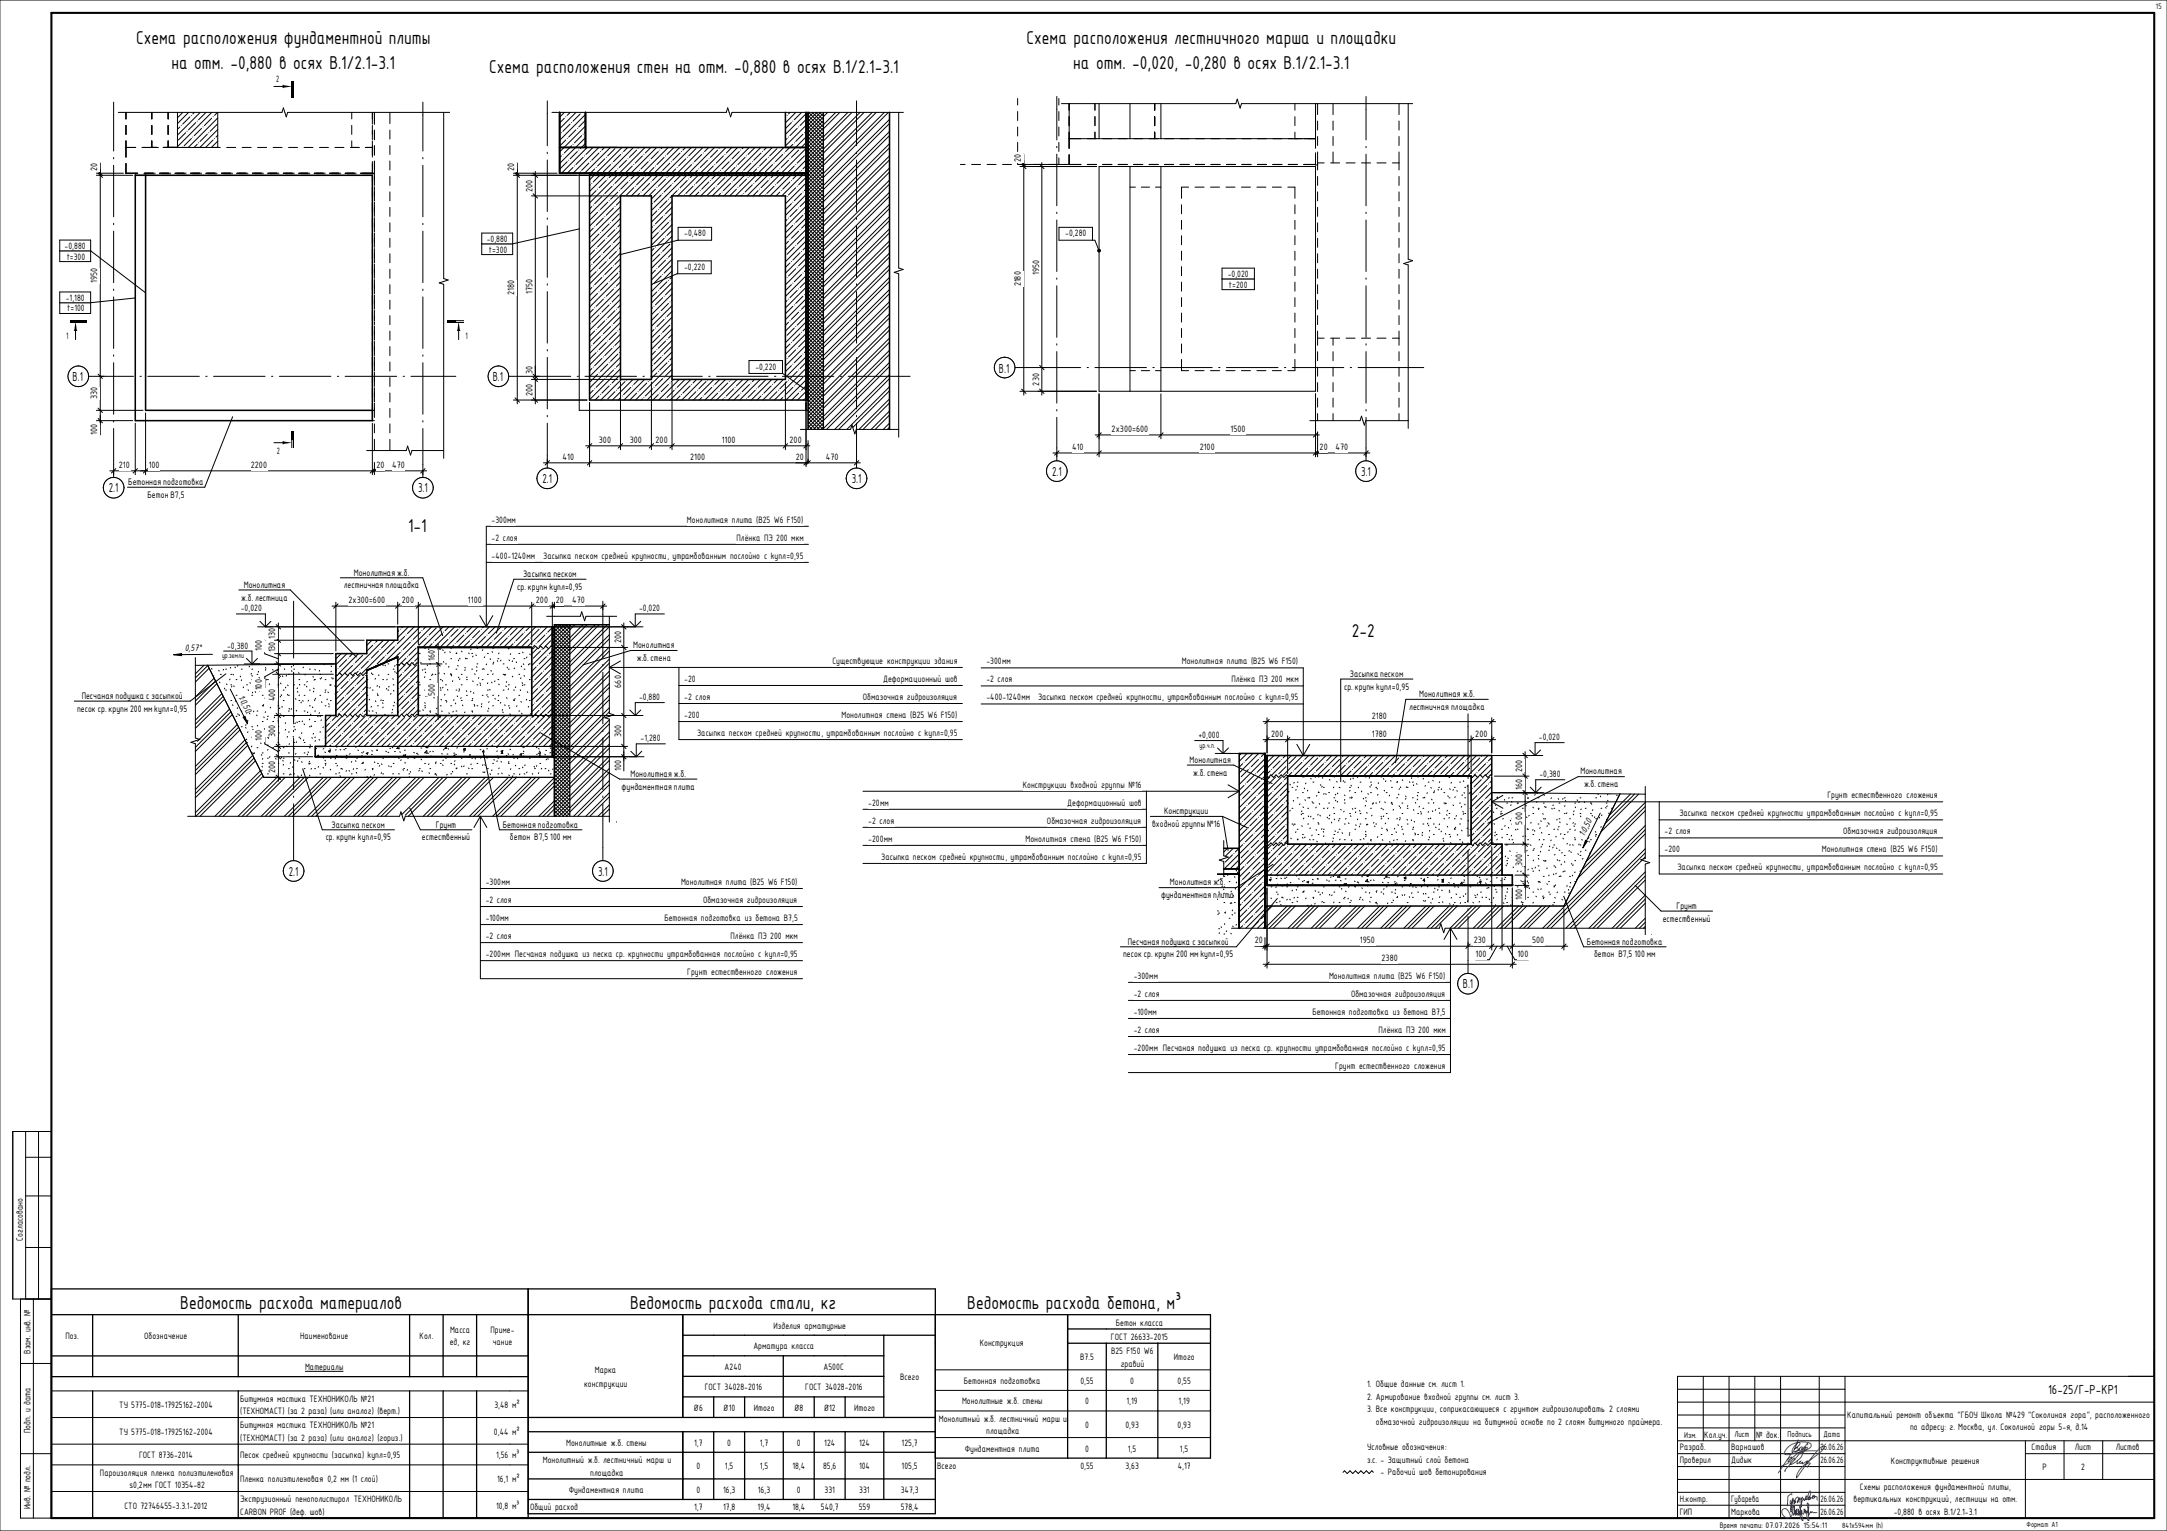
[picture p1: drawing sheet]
<svg xmlns="http://www.w3.org/2000/svg" width="841mm" height="594mm" viewBox="0 0 841 594" stroke-linecap="round" stroke-linejoin="round" font-family="sans-serif">
<defs><g id="words">
<g font-size="7.8">
<text x="52.9" y="17">Схема расположения фундаментной плиты</text>
<text x="398.4" y="17">Схема расположения лестничного марша и площадки</text>
<text x="66.5" y="26.6">на отм. -0,880 в осях В.1/2.1-3.1</text>
<text x="189.9" y="28.2">Схема расположения стен на отм. -0,880 в осях В.1/2.1-3.1</text>
<text x="416.5" y="26.6">на отм. -0,020, -0,280 в осях В.1/2.1-3.1</text>
<text x="158.4" y="206.2">1-1</text>
<text x="524.6" y="247.3">2-2</text>
<text x="70" y="507.9">Ведомость расхода материалов</text>
<text x="244.6" y="507.9">Ведомость расхода стали, кг</text>
<text x="375.4" y="507.9">Ведомость расхода бетона, м³</text>
</g>
<g font-size="5.5">
<text x="28.2" y="148">В.1</text>
<text x="191.2" y="148">В.1</text>
<text x="387.7" y="144.6">В.1</text>
<text x="408.3" y="184.6">2.1</text>
<text x="528.3" y="184.6">3.1</text>
<text x="42.2" y="191">2.1</text>
<text x="162.3" y="191">3.1</text>
<text x="210.5" y="187.4">2.1</text>
<text x="330.6" y="187.4">3.1</text>
<text x="112.1" y="339.7">2.1</text>
<text x="232.1" y="339.7">3.1</text>
<text x="567.7" y="383.5">В.1</text>
<text x="794.9" y="541">16-25/Г-Р-КР1</text>
</g>
<g font-size="3.9">
<text x="107.2" y="31.7">2</text>
<text x="396.1" y="63" transform="rotate(-90 396.1 63)">20</text>
<text x="37.7" y="66.4" transform="rotate(-90 37.7 66.4)">20</text>
<text x="199.5" y="66.4" transform="rotate(-90 199.5 66.4)">20</text>
<text x="206.7" y="74.4" transform="rotate(-90 206.7 74.4)">200</text>
<text x="188.9" y="94">-0,880</text>
<text x="265.5" y="91.8">-0,480</text>
<text x="413.4" y="91.8">-0,280</text>
<text x="25.1" y="96.7">-0,880</text>
<text x="25.9" y="100.7">t=300</text>
<text x="189.7" y="98">t=300</text>
<text x="265.5" y="104.8">-0,220</text>
<text x="403.3" y="106.6" transform="rotate(-90 403.3 106.6)">1950</text>
<text x="476.5" y="107.5">-0,020</text>
<text x="37.7" y="110" transform="rotate(-90 37.7 110)">1950</text>
<text x="206.7" y="114" transform="rotate(-90 206.7 114)">1750</text>
<text x="396.1" y="111.2" transform="rotate(-90 396.1 111.2)">2180</text>
<text x="476.9" y="111.6">t=200</text>
<text x="25.5" y="116.8">-1,180</text>
<text x="199.5" y="114.6" transform="rotate(-90 199.5 114.6)">2180</text>
<text x="26.1" y="120.9">t=100</text>
<text x="25.7" y="131.6">1</text>
<text x="180.7" y="131.4">1</text>
<text x="293.1" y="143.5">-0,220</text>
<text x="206.7" y="145.2" transform="rotate(-90 206.7 145.2)">30</text>
<text x="403.3" y="149.6" transform="rotate(-90 403.3 149.6)">230</text>
<text x="37.7" y="155" transform="rotate(-90 37.7 155)">330</text>
<text x="206.7" y="153.6" transform="rotate(-90 206.7 153.6)">200</text>
<text x="431.4" y="167.6">2</text>
<text x="433" y="167.6">х300=600</text>
<text x="477.6" y="167.6">1500</text>
<text x="37.7" y="168.7" transform="rotate(-90 37.7 168.7)">100</text>
<text x="232.4" y="171.9">300</text>
<text x="244.4" y="171.9">300</text>
<text x="254.4" y="171.9">200</text>
<text x="280.1" y="171.9">1100</text>
<text x="306.4" y="171.9">200</text>
<text x="107.4" y="176.3">2</text>
<text x="218.3" y="178.5">410</text>
<text x="267.9" y="178.5">2100</text>
<text x="308.9" y="178.5">20</text>
<text x="320.5" y="178.5">470</text>
<text x="416.1" y="174.6">410</text>
<text x="465.6" y="174.6">2100</text>
<text x="512.1" y="174.6">20</text>
<text x="518.3" y="174.6">470</text>
<text x="46.1" y="181.5">210</text>
<text x="57.7" y="181.5">100</text>
<text x="97.3" y="181.5">2200</text>
<text x="146.1" y="181.5">20</text>
<text x="152.2" y="181.5">470</text>
<text x="190.8" y="202.9">-300</text>
<text x="196.9" y="202.9">мм</text>
<text x="266.6" y="202.9">Монолитная</text>
<text x="284" y="202.9">плита</text>
<text x="293.5" y="202.9">(В</text>
<text x="296" y="202.9">25 W6 F150)</text>
<text x="190.8" y="209.9">-2</text>
<text x="195.1" y="209.9">слоя</text>
<text x="285.8" y="209.9">Плёнка</text>
<text x="296.6" y="209.9">ПЭ</text>
<text x="301.2" y="209.9">200</text>
<text x="307.1" y="209.9">мкм</text>
<text x="190.8" y="216.9">-400-1240мм</text>
<text x="210.8" y="216.9">Засыпка</text>
<text x="223.1" y="216.9">песком</text>
<text x="233.5" y="216.9">средней</text>
<text x="245.2" y="216.9">крупности,</text>
<text x="261" y="216.9">утрамбованным</text>
<text x="283.3" y="216.9">послойно</text>
<text x="296.5" y="216.9">с</text>
<text x="299.1" y="216.9">k</text>
<text x="300.6" y="216.9">упл</text>
<text x="305.2" y="216.9">=0,95</text>
<text x="135.2" y="234">2</text>
<text x="136.8" y="234">х</text>
<text x="138.5" y="234">300=600</text>
<text x="156" y="234">200</text>
<text x="181.6" y="234">1100</text>
<text x="208" y="234">200</text>
<text x="215.7" y="234">20</text>
<text x="222.1" y="234">470</text>
<text x="93.5" y="237.3">-0,020</text>
<text x="248" y="237.3">-0,020</text>
<text x="88.1" y="251.7">-0,380</text>
<text x="106.8" y="248" transform="rotate(-90 106.8 248)">130</text>
<text x="241" y="249.6" transform="rotate(-90 241 249.6)">200</text>
<text x="71.7" y="252.6" transform="rotate(-1 71.7 252.6)">0,57°</text>
<text x="101.6" y="252.7" transform="rotate(-90 101.6 252.7)">100</text>
<text x="106.8" y="253.2" transform="rotate(-90 106.8 253.2)">130</text>
<text x="168.8" y="256.6" transform="rotate(-90 168.8 256.6)">160</text>
<text x="323" y="257.6">Существующие</text>
<text x="344.2" y="257.6">конструкции</text>
<text x="362.6" y="257.6">здания</text>
<text x="382.8" y="257.8">-300мм</text>
<text x="458.7" y="257.8">Монолитная</text>
<text x="476.1" y="257.8">плита</text>
<text x="485.5" y="257.8">(</text>
<text x="486.4" y="257.8">В</text>
<text x="488.1" y="257.8">25 W6 F150)</text>
<text x="101.6" y="267.9" transform="rotate(-90 101.6 267.9)">100</text>
<text x="168.8" y="270" transform="rotate(-90 168.8 270)">500</text>
<text x="241" y="266.8" transform="rotate(-90 241 266.8)">660</text>
<text x="265.5" y="264.6">-20</text>
<text x="342.8" y="264.6">Деформационный</text>
<text x="366.8" y="264.6">шов</text>
<text x="382.8" y="264.8">-2 слоя</text>
<text x="477.9" y="264.8">Плёнка</text>
<text x="488.6" y="264.8">ПЭ</text>
<text x="493.3" y="264.8">200</text>
<text x="499.1" y="264.8">мкм</text>
<text x="92.4" y="270.3" transform="rotate(63 92.4 270.3)">1:0,50</text>
<text x="106.8" y="272.1" transform="rotate(-90 106.8 272.1)">400</text>
<text x="248" y="271.7">-0,880</text>
<text x="265.5" y="271.6">-2</text>
<text x="269.9" y="271.6">слоя</text>
<text x="334.9" y="271.6">Обмазочная</text>
<text x="351.9" y="271.6">гидроизоляция</text>
<text x="382.8" y="271.8">-400-1240мм</text>
<text x="402.9" y="271.8">Засыпка</text>
<text x="415.2" y="271.8">песком</text>
<text x="425.5" y="271.8">средней</text>
<text x="437.2" y="271.8">крупности</text>
<text x="451.1" y="271.8">,</text>
<text x="453.1" y="271.8">утрамбованным</text>
<text x="475.4" y="271.8">послойно</text>
<text x="488.6" y="271.8">с</text>
<text x="491.1" y="271.8">k</text>
<text x="492.7" y="271.8">упл</text>
<text x="497.2" y="271.8">=0,95</text>
<text x="265.5" y="278.6">-200</text>
<text x="326.6" y="278.6">Монолитная</text>
<text x="344" y="278.6">стена</text>
<text x="353.2" y="278.6">(</text>
<text x="354.1" y="278.6">В25 W6 F150)</text>
<text x="532.4" y="278.8">2180</text>
<text x="101.6" y="287.7" transform="rotate(-90 101.6 287.7)">100</text>
<text x="106.8" y="286" transform="rotate(-90 106.8 286)">300</text>
<text x="241" y="286" transform="rotate(-90 241 286)">300</text>
<text x="248.6" y="287.7">-1,280</text>
<text x="270.6" y="285.6">Засыпка</text>
<text x="282.9" y="285.6">песком</text>
<text x="293.2" y="285.6">средней</text>
<text x="304.9" y="285.6">крупности,</text>
<text x="320.8" y="285.6">утрамбованным</text>
<text x="343.1" y="285.6">послойно</text>
<text x="356.3" y="285.6">с</text>
<text x="358.8" y="285.6">kупл=0,95</text>
<text x="465.1" y="286.4">+0,000</text>
<text x="493.4" y="285.8">200</text>
<text x="532.4" y="285.8">1780</text>
<text x="572.6" y="285.8">200</text>
<text x="597.2" y="287.2">-0,020</text>
<text x="106.8" y="300" transform="rotate(-90 106.8 300)">200</text>
<text x="241" y="299.1" transform="rotate(-90 241 299.1)">100</text>
<text x="590.7" y="299.5" transform="rotate(-90 590.7 299.5)">200</text>
<text x="397" y="305.7">Конструкции</text>
<text x="415.5" y="305.7">входной</text>
<text x="427.4" y="305.7">группы</text>
<text x="438" y="305.7">№16</text>
<text x="597.5" y="301.6">-0,380</text>
<text x="590.7" y="306.5" transform="rotate(-90 590.7 306.5)">160</text>
<text x="709.2" y="309.8">Грунт</text>
<text x="718.5" y="309.8">естественного</text>
<text x="739.9" y="309.8">сложения</text>
<text x="337" y="312.7">-20</text>
<text x="341.5" y="312.7">мм</text>
<text x="414.2" y="312.7">Деформационный</text>
<text x="438.2" y="312.7">шов</text>
<text x="651.8" y="316.8">Засыпка</text>
<text x="664.1" y="316.8">песком</text>
<text x="674.4" y="316.8">средней</text>
<text x="686.1" y="316.8">крупности</text>
<text x="701.2" y="316.8">утрамбованным</text>
<text x="723.5" y="316.8">послойно</text>
<text x="736.7" y="316.8">с</text>
<text x="739.3" y="316.8">k</text>
<text x="740.8" y="316.8">упл</text>
<text x="745.4" y="316.8">=0,95</text>
<text x="337" y="319.7">-2 слоя</text>
<text x="406.3" y="319.7">Обмазочная</text>
<text x="423.4" y="319.7">гидроизоляция</text>
<text x="590.7" y="319.9" transform="rotate(-90 590.7 319.9)">500</text>
<text x="646" y="323.8">-2 слоя</text>
<text x="715.4" y="323.8">Обмазочная</text>
<text x="732.4" y="323.8">гидроизоляция</text>
<text x="337" y="326.7">-200мм</text>
<text x="398" y="326.7">Монолитная</text>
<text x="415.4" y="326.7">стена</text>
<text x="424.6" y="326.7">(</text>
<text x="425.5" y="326.7">В25 W6 F150)</text>
<text x="614.8" y="324.7" transform="rotate(-63 614.8 324.7)">1:0,50</text>
<text x="342" y="333.7">Засыпка</text>
<text x="354.3" y="333.7">песком</text>
<text x="364.7" y="333.7">средней</text>
<text x="376.4" y="333.7">крупности</text>
<text x="390.2" y="333.7">,</text>
<text x="392.2" y="333.7">утрамбованным</text>
<text x="414.5" y="333.7">послойно</text>
<text x="427.7" y="333.7">с</text>
<text x="430.3" y="333.7">kупл=0,95</text>
<text x="590.7" y="335.9" transform="rotate(-90 590.7 335.9)">300</text>
<text x="646" y="330.8">-200</text>
<text x="707" y="330.8">Монолитная</text>
<text x="724.5" y="330.8">стена</text>
<text x="733.7" y="330.8">(</text>
<text x="734.5" y="330.8">В</text>
<text x="736.2" y="330.8">25 W6 F150)</text>
<text x="651" y="337.8">Засыпка</text>
<text x="663.3" y="337.8">песком</text>
<text x="673.7" y="337.8">средней</text>
<text x="685.4" y="337.8">крупности,</text>
<text x="701.2" y="337.8">утрамбованным</text>
<text x="723.5" y="337.8">послойно</text>
<text x="736.7" y="337.8">с</text>
<text x="739.3" y="337.8">kупл</text>
<text x="745.4" y="337.8">=0,95</text>
<text x="188.5" y="343.4">-300</text>
<text x="194.6" y="343.4">мм</text>
<text x="264.3" y="343.4">Монолитная</text>
<text x="281.7" y="343.4">плита</text>
<text x="291.2" y="343.4">(</text>
<text x="292" y="343.4">В</text>
<text x="293.7" y="343.4">25 W6 F150)</text>
<text x="188.5" y="350.4">-2</text>
<text x="192.8" y="350.4">слоя</text>
<text x="272.9" y="350.4">Обмазочная</text>
<text x="289.9" y="350.4">гидроизоляция</text>
<text x="590.7" y="349.1" transform="rotate(-90 590.7 349.1)">100</text>
<text x="188.5" y="357.4">-100мм</text>
<text x="257.8" y="357.4">Бетонная</text>
<text x="272" y="357.4">подготовка</text>
<text x="289" y="357.4">из</text>
<text x="293.3" y="357.4">бетона</text>
<text x="304.2" y="357.4">В</text>
<text x="305.9" y="357.4">7,5</text>
<text x="188.5" y="364.4">-2</text>
<text x="192.8" y="364.4">слоя</text>
<text x="283.5" y="364.4">Плёнка</text>
<text x="294.3" y="364.4">ПЭ</text>
<text x="298.9" y="364.4">200</text>
<text x="304.8" y="364.4">мкм</text>
<text x="487" y="366">20</text>
<text x="527.8" y="366">1950</text>
<text x="572" y="366">230</text>
<text x="594.6" y="366">500</text>
<text x="188.5" y="371.4">-200</text>
<text x="194.6" y="371.4">мм</text>
<text x="199.8" y="371.4">Песчаная</text>
<text x="213.5" y="371.4">подушка</text>
<text x="226" y="371.4">из</text>
<text x="230.2" y="371.4">песка</text>
<text x="239.1" y="371.4">ср.</text>
<text x="243.8" y="371.4">крупности</text>
<text x="258.9" y="371.4">утрамбованная</text>
<text x="281" y="371.4">послойно</text>
<text x="294.2" y="371.4">с</text>
<text x="296.8" y="371.4">k</text>
<text x="298.3" y="371.4">упл</text>
<text x="302.9" y="371.4">=0,95</text>
<text x="572.7" y="371.2">100</text>
<text x="588.9" y="371.2">100</text>
<text x="536.2" y="373">2380</text>
<text x="266.7" y="378.4">Грунт</text>
<text x="276" y="378.4">естественного</text>
<text x="297.4" y="378.4">сложения</text>
<text x="440" y="379.8">-300</text>
<text x="446" y="379.8">мм</text>
<text x="515.8" y="379.8">Монолитная</text>
<text x="533.2" y="379.8">плита</text>
<text x="542.6" y="379.8">(В</text>
<text x="545.2" y="379.8">25 W6 F150)</text>
<text x="440" y="386.8">-2 слоя</text>
<text x="524.3" y="386.8">Обмазочная</text>
<text x="541.4" y="386.8">гидроизоляция</text>
<text x="440" y="393.8">-100мм</text>
<text x="509.3" y="393.8">Бетонная</text>
<text x="523.5" y="393.8">подготовка</text>
<text x="540.5" y="393.8">из</text>
<text x="544.7" y="393.8">бетона</text>
<text x="555.7" y="393.8">В</text>
<text x="557.4" y="393.8">7,5</text>
<text x="440" y="400.8">-2 слоя</text>
<text x="535" y="400.8">Плёнка</text>
<text x="545.8" y="400.8">ПЭ</text>
<text x="550.4" y="400.8">200</text>
<text x="556.3" y="400.8">мкм</text>
<text x="440" y="407.8">-200</text>
<text x="446" y="407.8">мм</text>
<text x="451.3" y="407.8">Песчаная</text>
<text x="465" y="407.8">подушка</text>
<text x="477.5" y="407.8">из</text>
<text x="481.7" y="407.8">песка</text>
<text x="490.5" y="407.8">ср.</text>
<text x="495.3" y="407.8">крупности</text>
<text x="510.4" y="407.8">утрамбованная</text>
<text x="532.5" y="407.8">послойно</text>
<text x="545.7" y="407.8">с</text>
<text x="548.3" y="407.8">k</text>
<text x="549.8" y="407.8">упл</text>
<text x="554.4" y="407.8">=0,95</text>
<text x="518.2" y="414.8">Грунт</text>
<text x="527.5" y="414.8">естественного</text>
<text x="548.8" y="414.8">сложения</text>
<text x="8.8" y="481.4" transform="rotate(-90 8.8 481.4)">Согласовано</text>
<text x="300.2" y="515.6">Изделия арматурные</text>
<text x="433.1" y="514.3">Бетон класса</text>
<text x="25.4" y="519.6">Поз.</text>
<text x="56" y="519.6">Обозначение</text>
<text x="116.5" y="519.6">Наименование</text>
<text x="162.9" y="519.6">Кол.</text>
<text x="174.7" y="517.2">Масса</text>
<text x="190.4" y="517.2">Приме-</text>
<text x="431.2" y="519.9">ГОСТ 26633-2015</text>
<text x="11.8" y="525.3" transform="rotate(-90 11.8 525.3)">Взам. инв. №</text>
<text x="174.5" y="522.1">ед, кг</text>
<text x="191.2" y="522.1">чание</text>
<text x="292.4" y="523.5">Арматура класса</text>
<text x="380.3" y="522.3">Конструкция</text>
<text x="419.2" y="527.8">В7.5</text>
<text x="431.2" y="525.4">B25 F150 W6</text>
<text x="455.6" y="527.8">Итого</text>
<text x="118.4" y="531.6">Материалы</text>
<text x="230.9" y="532.7">Марка</text>
<text x="281.2" y="531.5">А240</text>
<text x="319.6" y="531.5">А500С</text>
<text x="435" y="530.3">гравий</text>
<text x="226.7" y="538.3">конструкции</text>
<text x="273.5" y="539.5">ГОСТ 34028-2016</text>
<text x="312.5" y="539.5">ГОСТ 34028-2016</text>
<text x="349.3" y="535.5">Всего</text>
<text x="374.1" y="537">Бетонная подготовка</text>
<text x="419.3" y="537">0,55</text>
<text x="438.6" y="537">0</text>
<text x="457" y="537">0,55</text>
<text x="530.6" y="538.2">1. Общие данные см. лист 1.</text>
<text x="93.2" y="543.9">Битумная мастика ТЕХНОНИКОЛЬ №21</text>
<text x="373.4" y="544.9">Монолитные ж.б. стены</text>
<text x="421.1" y="544.9">0</text>
<text x="437.2" y="544.9">1,19</text>
<text x="457.4" y="544.9">1,19</text>
<text x="530.6" y="543.1">2. Армирование входной группы см. лист 3.</text>
<text x="46.3" y="546.3">ТУ 5775-018-17925162-2004</text>
<text x="93.2" y="548.8">(ТЕХНОМАСТ) (за 2 раза) (или аналог) (верт.)</text>
<text x="191.9" y="546.3">3,48 м²</text>
<text x="269.2" y="547.5">Ø6</text>
<text x="280.7" y="547.5">Ø10</text>
<text x="292.5" y="547.5">Итого</text>
<text x="308.2" y="547.5">Ø8</text>
<text x="319.7" y="547.5">Ø12</text>
<text x="331.5" y="547.5">Итого</text>
<text x="364.4" y="551.7">Монолитный ж.б. лестничный марш и</text>
<text x="530.6" y="548">3. Все конструкции, соприкасающиеся с грунтом гидроизолировать 2 слоями</text>
<text x="716.9" y="550.1">Капитальный ремонт объекта &quot;ГБОУ Школа №429 &quot;Соколиная гора&quot;, расположенного</text>
<text x="11.8" y="556.2" transform="rotate(-90 11.8 556.2)">Подп. и дата</text>
<text x="46.3" y="556.6">ТУ 5775-018-17925162-2004</text>
<text x="93.2" y="554.2">Битумная мастика ТЕХНОНИКОЛЬ №21</text>
<text x="191.7" y="556.6">0,44 м²</text>
<text x="382.8" y="556.6">площадка</text>
<text x="421.1" y="554.1">0</text>
<text x="436.8" y="554.1">0,93</text>
<text x="457" y="554.1">0,93</text>
<text x="534" y="552.9">обмазочной гидроизоляции на битумной основе по 2 слоям битумного праймера.</text>
<text x="661.4" y="557.8">Кол.уч.</text>
<text x="681.5" y="557.8">№ док.</text>
<text x="741.3" y="555">по адресу: г. Москва, ул. Соколиной горы 5-я, д.14</text>
<text x="93.2" y="559.1">(ТЕХНОМАСТ) (за 2 раза) (или аналог) (гориз.)</text>
<text x="219.7" y="561">Монолитные ж.б. стены</text>
<text x="269.4" y="561">1,7</text>
<text x="282.2" y="561">0</text>
<text x="294.9" y="561">1,7</text>
<text x="309.3" y="561">0</text>
<text x="319.9" y="561">124</text>
<text x="333.4" y="561">124</text>
<text x="349.9" y="561">125,7</text>
<text x="374.4" y="563.2">Фундаментная плита</text>
<text x="421.1" y="563.2">0</text>
<text x="437.7" y="563.2">1,5</text>
<text x="457.9" y="563.2">1,5</text>
<text x="530.6" y="562.6">Условные обозначения:</text>
<text x="651.9" y="562.8">Разраб.</text>
<text x="671.9" y="562.8">Варнашов</text>
<text x="706.5" y="562.8">26.06.26</text>
<text x="788.4" y="562.7">Стадия</text>
<text x="805.2" y="562.7">Лист</text>
<text x="821.1" y="562.7">Листов</text>
<text x="53.9" y="565.8">ГОСТ 8736-2014</text>
<text x="93.2" y="565.8">Песок средней крупности (засыпка) kупл=0,95</text>
<text x="192.5" y="565.8">1,56 м³</text>
<text x="210.7" y="567.7">Монолитный ж.б. лестничный марш и</text>
<text x="363.7" y="570">Всего</text>
<text x="419.3" y="570">0,55</text>
<text x="436.8" y="570">3,63</text>
<text x="457.1" y="570">4,17</text>
<text x="530.6" y="567.5">з.с. - Защитный слой бетона</text>
<text x="651.9" y="567.8">Проверил</text>
<text x="671.9" y="567.8">Дидык</text>
<text x="706.5" y="567.8">26.06.26</text>
<text x="733.9" y="567.9">Конструктивные решения</text>
<text x="38.8" y="572.6">Пароизоляция пленка полиэтиленовая</text>
<text x="93.2" y="575">Пленка полиэтиленовая 0,2 мм (1 слой)</text>
<text x="192.9" y="575">16,1 м²</text>
<text x="229.1" y="572.6">площадка</text>
<text x="270.2" y="570.1">0</text>
<text x="281.4" y="570.1">1,5</text>
<text x="294.9" y="570.1">1,5</text>
<text x="307.5" y="570.1">18,4</text>
<text x="319.4" y="570.1">85,6</text>
<text x="333.4" y="570.1">104</text>
<text x="349.9" y="570.1">105,5</text>
<text x="535.7" y="572.2">- Рабочий шов бетонирования</text>
<text x="792.6" y="570.5">Р</text>
<text x="807.6" y="570.4">2</text>
<text x="50.2" y="577.5">s0,2мм ГОСТ 10354-82</text>
<text x="220.7" y="579.3">Фундаментная плита</text>
<text x="270.2" y="579.3">0</text>
<text x="280.6" y="579.3">16,3</text>
<text x="294.1" y="579.3">16,3</text>
<text x="309.3" y="579.3">0</text>
<text x="320" y="579.3">331</text>
<text x="333.5" y="579.3">331</text>
<text x="349.6" y="579.3">347,3</text>
<text x="721.8" y="578">Схемы расположения фундаментной плиты,</text>
<text x="11.8" y="585.7" transform="rotate(-90 11.8 585.7)">Инв. № подл.</text>
<text x="48.3" y="585.3">СТО 72746455-3.3.1-2012</text>
<text x="93.2" y="582.9">Экструзионный пенополистирол ТЕХНОНИКОЛЬ</text>
<text x="93.2" y="587.8">CARBON PROF (деф. шов)</text>
<text x="192.5" y="585.3">10,8 м³</text>
<text x="205.7" y="586">Общий расход</text>
<text x="269.4" y="586">1,7</text>
<text x="280.6" y="586">17,8</text>
<text x="294" y="586">19,4</text>
<text x="307.5" y="586">18,4</text>
<text x="318.6" y="586">540,7</text>
<text x="333.3" y="586">559</text>
<text x="349.6" y="586">578,4</text>
<text x="651.9" y="587.8">ГИП</text>
<text x="651.9" y="582.8">Н.контр.</text>
<text x="671.9" y="587.8">Маркова</text>
<text x="671.9" y="582.8">Губарева</text>
<text x="706.5" y="587.8">26.06.26</text>
<text x="706.5" y="582.8">26.06.26</text>
<text x="719.4" y="582.9">вертикальных конструкций, лестницы на отм.</text>
<text x="734.9" y="587.8">-0,880 в осях В.1/2.1-3.1</text>
</g>
<g font-size="3.5">
<text x="49.8" y="188.2">Бетонная подготовка</text>
<text x="57.3" y="193.2">Бетон В7,5</text>
<text x="137.3" y="223.3">Монолитная ж.б.</text>
<text x="203" y="223.9">Засыпка песком</text>
<text x="93.6" y="233">ж.б. лестница</text>
<text x="94.6" y="228">Монолитная</text>
<text x="133.4" y="228.3">лестничная площадка</text>
<text x="200.7" y="228.9">ср. крупн kупл=0,95</text>
<text x="245.7" y="251.5">Монолитная</text>
<text x="247.1" y="256.5">ж.б. стена</text>
<text x="523.9" y="262.6">Засыпка песком</text>
<text x="521.6" y="267.6">ср. крупн kупл=0,95</text>
<text x="31.7" y="271.2">Песчаная подушка с засыпкой</text>
<text x="546.9" y="275.5">лестничная площадка</text>
<text x="550.8" y="270.5">Монолитная ж.б.</text>
<text x="29.9" y="276.2">песок ср. крупн 200 мм kупл=0,95</text>
<text x="461.7" y="296">Монолитная</text>
<text x="244.7" y="301.4">Монолитная ж.б.</text>
<text x="463.1" y="301">ж.б. стена</text>
<text x="613.4" y="300.5">Монолитная</text>
<text x="614.8" y="305.5">ж.б. стена</text>
<text x="241.3" y="306.4">фундаментная плита</text>
<text x="451.8" y="315.9">Конструкции</text>
<text x="128.7" y="321.1">Засыпка песком</text>
<text x="169.1" y="321.1">Грунт</text>
<text x="195.2" y="321.1">Бетонная подготовка</text>
<text x="447.1" y="320.9">входной группы №16</text>
<text x="126.4" y="326.1">ср. крупн kупл=0,95</text>
<text x="163.8" y="326.1">естественный</text>
<text x="197.9" y="326.1">бетон В7,5 100 мм</text>
<text x="454" y="343.5">Монолитная ж</text>
<text x="472.8" y="343.5">.б.</text>
<text x="450.6" y="348.5">фундаментная плита</text>
<text x="650.6" y="352.6">Грунт</text>
<text x="645.3" y="357.6">естественный</text>
<text x="435.9" y="371.5">песок ср. крупн 200 мм kупл=0,95</text>
<text x="437.7" y="366.5">Песчаная подушка с засыпкой</text>
<text x="615.9" y="366.5">Бетонная подготовка</text>
<text x="618.6" y="371.5">бетон В7,5 100 мм</text>
<text x="653.6" y="557.9">Изм.</text>
<text x="673.1" y="557.7">Лист</text>
<text x="693.7" y="557.7">Подпись</text>
<text x="707.6" y="557.7">Дата</text>
</g>
<g font-size="3.4">
<text x="836.7" y="3.5">15</text>
<text x="667.4" y="592.8">Время печати: 07.07.2026 15:54:11</text>
</g>
<g font-size="3.2">
<text x="714.9" y="592.7">841х594мм (h)</text>
<text x="786.5" y="592.6">Формат А1</text>
</g>
<g font-size="2.8">
<text x="86.2" y="255.4">ур.земли</text>
<text x="465.6" y="290.1">ур.ч.п.</text>
</g>
<text font-size=".5" x="676.2" y="534.2">0</text>
</g></defs>
<g fill="none" stroke="#000" stroke-width=".39">
<path d="M394.9 38.2v2.6M410.9 38.2v2.6M45.9 43.6h63.5l.6-1.7 1.1 3.4 .5-1.7h63M48.9 57.2h3.8M48.9 43.6v2.6M48.9 48.7v3.5M48.9 54.7v6.3M55.2 57.2h6.3M58.9 57.2h1.9M58.9 43.6v2.6M58.9 48.6v3.6M58.9 54.6v2.6"/>
<path d="M58.9 48.7v3.5M58.9 54.7v2.5M63.3 57.2h5.6M63.4 57.2h22.1M65.2 43.6v2.6M65.2 48.7v3.5M65.2 54.7v2.5M65.3 43.6v2.6M65.3 48.7v3.5M65.3 54.7v2.5M68.9 43.6v13.6M69.8 49.3l-.9 .9"/>
<path d="M70.4 48.7h.1M70.9 57.1h.1M71 43.6l-2.1 2.1M72 51.5l-2.8 2.8M72.6 50.9h.1M73.2 43.6l-4.3 4.3M73.7 45.3l-2.8 2.8M74.3 53.8l-2.8 2.8M74.3 44.8h.1M74.9 53.2h-.1M75.4 43.6l-.6 .6M76 47.6l-2.8 2.8"/>
<path d="M76.5 56l-1.2 1.2M76.6 47h-.1M77.1 55.4h.1M77.7 43.6l-8.8 8.8M78.2 49.8l-2.8 2.8M78.8 49.2v.1M79.9 43.7l-2.8 2.8M80.5 52.1l-2.9 2.8M81 51.5h.1M82.1 45.9l-2.8 2.8M82.2 43.6l-13.3 13.3M82.7 54.3l-2.8 2.8"/>
<path d="M82.7 45.3h.1M83.3 53.7v.1M84.4 48.1l-2.8 2.8M84.4 43.6l-1.1 1.2M84.5 45.8l-11.4 11.4M84.5 50.3l-6.9 6.9M84.5 54.8l-2.4 2.4M84.5 52.5l-.7 .7M84.5 57l-.2 .2M84.5 43.6v13.6M88 57.2h3.5M94 57.2h3.5"/>
<path d="M100 57.2h3.5M106 57.2h3.5M112 57.2h3.5M118 57.2h3.5M124 57.2h3.5M130 57.2h3.5M136 57.2h3.5M136.5 43.6v2.6M136.5 48.7v3.5M136.5 54.7v2.5M141.8 57.2h2.7M144.5 43.6v4.6"/>
<path d="M144.5 48.7v5.5M144.5 54.7v6.3M145.3 43.6v4.7M145.3 50.5v3.8M145.3 56.5v3.8M151.3 43.6v4.4M151.3 50.5v3.5M151.3 56.5v3.5M172.2 43.6v64.5l1.7 .6-3.4 1.1 1.7 .5v67.5M394.9 43.3v3.5M394.9 49.3v3.5M394.9 55.3v3.5"/>
<path d="M410.9 43.3v3.5M410.9 49.3v3.5M410.9 55.3v3.5M411.9 40.2h67.7l.6-1.7 1.1 3.4 .5-1.7h66.5M414.9 53.8h95.6M414.9 40.2v2.6M414.9 45.3v3.5M414.9 51.3v6.3M414.9 40.2v17.4M424.9 40.2v2.6M424.9 45.3v3.5M424.9 51.3v2.5"/>
<path d="M426.5 40.2v13.6M438.5 40.2v13.6M448.1 40.2v2.6M448.1 45.3v3.5M448.1 51.3v2.5M450.5 40.2v13.6M502.5 40.2v2.6M502.5 45.3v3.5M502.5 51.3v2.5M510.5 40.2v17.4M510.5 59.3v4.7h.8M511.3 40.2v4.3"/>
<path d="M511.3 47v3.5M511.3 53v3.5M511.3 59v7M517.3 40.2v4.3M517.3 47v3.5M517.3 53v3.5M517.3 59v4.2M542.9 40.2v4.3M542.9 47v3.5M542.9 53v3.5M542.9 59v7M546.5 40.2v60.4l1.7 .6-3.4 1.1 1.7 .5v63.4"/>
<path d="M48.9 63.5v3.8l4.6-.1M52.5 67.2v.8h7.8M56.5 67.2v.8M60.3 67.2l-4.4 .1M62.8 68h3.5M66.3 67.2l-4.4 .1M68.8 68h3.5M72.3 67.2l-4.4 .1M74.8 68h3.5M78.3 67.2l-4.4 .1M80.8 68h3.5M84.3 67.2l-4.4 .1"/>
<path d="M86.8 68h3.5M90.3 67.2l-4.4 .1M92.8 68h3.5M96.3 67.2l-4.4 .1M98.8 68h3.5M102.3 67.2l-4.4 .1M104.8 68h3.5M108.3 67.2l-4.4 .1M110.8 68h3.5M114.3 67.2l-4.4 .1M116.8 68h3.5M120.3 67.2l-4.4 .1"/>
<path d="M122.8 68h3.5M126.3 67.2l-4.4 .1M128.8 68h3.5M132.3 67.2l-4.4 .1M134.8 68h3.5M138.3 67.2l-4.4 .1M140.8 68h3.7v2.4M144.5 62.7v4.7h.8M144.5 72.9v3.5M144.5 78.9v3.5M145.3 62.5v9.5M145.3 72.5v5.5"/>
<path d="M145.3 78.5v5.5M145.3 67.2l-5.4 .1M151.3 62.5v3.5M151.3 68.5v3.5M151.3 74.5v3.5M372.7 63.8h1.9M377.1 63.8h3.5M383.1 63.8h3.5M389.1 63.8h3.5M394.9 61.3v2.5M395.1 63.8h3.5M401.1 63.8h3.5"/>
<path d="M407.1 63.8h3.5M410.9 61.3v2.5M413.1 63.8h6.4M414.9 60.1v3.8M414.9 60.1v3.7M425.5 63.8l-3.5 .1M426.5 64.6h84v87.2h-84zM431.5 63.8l-3.5 .1M437.5 63.8l-3.5 .1M438.5 72.6h2.1M438.5 64.6v87.2M442.9 72.6h3.2"/>
<path d="M443.5 63.8l-3.5 .1M448.4 72.6h2.1M449.5 63.8l-3.5 .1M450.5 64.6v87.2M455.5 63.8l-3.5 .1M458.5 79.5v3.5M461.3 72.6h-2.8v4.4M461.5 63.8l-3.5 .1M463.8 72.6h3.5M467.5 63.8l-3.5 .1M469.8 72.6h3.5M473.5 63.8l-3.5 .1"/>
<path d="M475.8 72.6h3.5M479.5 63.8l-3.5 .1M481.8 72.6h3.5M485.5 63.8l-3.5 .1M487.8 72.6h3.5M491.5 63.8l-3.5 .1M493.8 72.6h3.5M497.5 63.8l-3.5 .1M499.8 72.6h2.7v4.4M502.5 79.5v3.5M503.5 63.8l-3.5 .1M506 63.9h4.5"/>
<path d="M511.3 68.5v3.5M511.3 74.5v3.5M511.3 63.2h2.6M516.4 63.2h3.5M522.4 63.2h3.5M528.4 63.2h3.5M534.4 63.2h3.5M540.4 63.2h2.5M542.9 68.5v3.5M542.9 74.5v3.5M144.5 84.9v3.5M144.5 90.9v3.5"/>
<path d="M144.5 96.9v3.5M145.3 84.5v5.5M145.3 90.5v5.5M145.3 96.5v5.5M151.3 80.5v3.5M151.3 86.5v3.5M151.3 92.5v3.5M151.3 98.5v3.5M458.5 85.5v3.5M458.5 91.5v3.5M458.5 97.5v3.5M502.5 85.5v3.5"/>
<path d="M502.5 91.5v3.5M502.5 97.5v3.5M511.3 80.5v3.5M511.3 86.5v3.5M511.3 92.5v3.5M511.3 98.5v3.5M542.9 80.5v3.5M542.9 86.5v3.5M542.9 92.5v3.5M542.9 98.5v3.5M144.5 102.9v3.5M144.5 108.9v3.5"/>
<path d="M144.5 114.9v3.5M145.3 102.5v5.5M145.3 108.5v5.5M145.3 114.5v5.5M151.3 104.5v3.5M151.3 110.5v3.5M151.3 116.5v3.5M458.5 103.5v3.5M458.5 109.5v3.5M458.5 115.5v3.5M502.5 103.5v3.5M502.5 109.5v3.5"/>
<path d="M502.5 115.5v3.5M511.3 104.5v3.5M511.3 110.5v3.5M511.3 116.5v3.5M542.9 104.5v3.5M542.9 110.5v3.5M542.9 116.5v3.5M144.5 120.9v3.5M144.5 126.9v3.5M144.5 132.9v3.5M144.5 138.9v3.5M145.3 120.5v5.5"/>
<path d="M145.3 126.5v5.5M145.3 132.5v5.5M145.3 138.5v5.5M151.3 122.5v3.5M151.3 128.5v3.5M151.3 134.5v3.5M458.5 139.5v4.3h2.8M458.5 121.5v3.5M458.5 127.5v3.5M458.5 133.5v3.5M502.5 139.5v4.3h-2.7M502.5 121.5v3.5"/>
<path d="M502.5 127.5v3.5M502.5 133.5v3.5M511.3 131.2h2.6M511.3 122.5v3.5M511.3 128.5v5.5M511.3 136.5v3.5M516.4 131.2h3.5M517.3 131.2v2.8M517.3 136.5v3.5M522.4 131.2h3.5M528.4 131.2h3.5M534.4 131.2h3.5"/>
<path d="M540.4 131.2h2.5M542.9 122.5v3.5M542.9 128.5v5.5M542.9 136.5v3.5M144.5 144.9v3.5M144.5 150.9v3.5M144.5 156.9v6.3h.8M144.5 159.2h.8M145.3 144.5v5.5M145.3 150.5v5.5M145.3 156.5v5.5M151.3 140.5v3.5"/>
<path d="M151.3 146.5v3.5M151.3 152.5v3.5M151.3 158.5v3.5M438.5 143.8h2.1M442.9 143.8h3.2M448.4 143.8h2.1M463.8 143.8h3.5M469.8 143.8h3.5M475.8 143.8h3.5M481.8 143.8h3.5M487.8 143.8h3.5M493.8 143.8h3.5"/>
<path d="M511.3 142.5v3.5M511.3 148.5v3.5M511.3 154.5v3.5M517.3 142.5v3.5M517.3 148.5v3.5M517.3 154.5v3.5M542.9 142.5v3.5M542.9 148.5v3.5M542.9 154.5v3.5M142.3 174.8h15.4l.5-1.7 1.1 3.5 .6-1.8h12.3M145.3 164.5v3.5M145.3 170.5v4.3"/>
<path d="M151.3 164.5v3.5M151.3 170.5v4.3M508.3 163.2h19.5l.6-1.7 1.1 3.5 .6-1.8h16.4M511.3 160.5v2.7M517.3 160.5v2.7M542.9 160.5v2.7"/>
</g>
<path d="M52.5 68h92v95.2h-92zM56.5 68v91.2h88" fill="none" stroke="#000" stroke-width=".6"/>
<g fill="#fff">
<path d="M217.2 57.2h95.6v10h-95.6z" fill-rule="evenodd"/>
<path d="M228.8 147.2h76v8h-76z" fill-rule="evenodd"/>
<path d="M304.8 68h8v87.2h-8z" fill-rule="evenodd"/>
<path d="M228.8 68h76v8h-76z" fill-rule="evenodd"/>
<path d="M228.8 76h12v71.2h-12z" fill-rule="evenodd"/>
<path d="M252.8 76h8v71.2h-8z" fill-rule="evenodd"/>
<path d="M217.2 43.6h10v13.6h-10z" fill-rule="evenodd"/>
<path d="M312.8 43.6h.8v23.8h-.8z" fill-rule="evenodd"/>
<path d="M312.8 67.2h.8v88h-.8z" fill-rule="evenodd"/>
<path d="M319.6 43.6h25.6v123h-12.9v-.8h-1.1v.8l-.6-1.7-.5 1.7h-10.5z" fill-rule="evenodd"/>
<path d="M313.6 43.6h6v123h-6z" fill-rule="evenodd"/>
<path d="M304.8 43.6h8v13.6h-8z" fill-rule="evenodd"/>
</g>
<path d="M217.2 67.3l95.6-.1z" fill-rule="evenodd" fill="#000"/>
<path d="M217.2 43.6v23.6" fill="none" stroke="#000" stroke-width=".39"/>
<path d="M228.8 67.2h84v.8h-84z" fill-rule="evenodd" fill="#fff"/>
<g fill="none" stroke="#000" stroke-width=".39">
<path d="M214.2 43.6h67.7l.5-1.7 1.1 3.4 .6-1.7h66.5M217.3 52.1l-.1 .1M217.9 51.5h.1M218.5 59.9h-.1M219 45.9l-1.8 1.8M219 43.6l-1.8 1.9M219.6 54.3l-2.4 2.4M219.6 45.3h.1M220.2 53.7l-.1 .1M221.3 48.1l-2.9 2.8M221.3 43.6l-1.2 1.2M221.8 56.6l-2.8 2.8"/>
<path d="M221.8 47.6h.1M222.4 56h.1M223.5 50.4l-2.8 2.8M223.5 43.6l-6.3 6.3M224.1 58.8l-2.8 2.8M224.1 49.8h.1M224.6 58.2h.1M225.2 44.2l-2.8 2.8M225.7 52.6l-2.8 2.8M225.8 43.6l-.1 .1M226.3 52v.1M227.2 48.9l-10 10"/>
<path d="M227.2 53.4l-10 10M227.2 51.2l-.3 .3M227.2 55.7l-2 2M227.2 44.4l-10 10M227.2 46.7l-2.6 2.6M227.2 57.2h.1M227.6 57.2h12M227.9 57.2l-10 10M230.1 57.2l-2.7 2.7M232.4 57.2l-10 10M232.5 59.4l-2.8 2.8M233.1 58.8h-.1"/>
<path d="M234.6 57.2l-1 1M236.9 57.2l-10 10M238.7 57.7l-2.9 2.8M240.9 59.9l-2.8 2.8M241.4 57.2l-10 10M241.5 59.3v.1M243.6 57.2l-1.6 1.6M245.9 57.2l-10 10M247.1 58.2l-2.8 2.9M247.7 57.7h-.1M249.9 59.9h.1M250.4 57.2l-10.1 10"/>
<path d="M252.6 57.2l-2.2 2.2M254.8 57.2l-10 10M255.5 58.8l-2.8 2.8M256.1 58.2h.1M257.1 57.2l-.5 .5M259.3 57.2l-10 10M261.6 57.2l-2.7 2.7M263.8 57.2l-18.8 18.8M263.9 59.4l-2.8 2.8M264.5 58.8h.1M266.1 57.2l-1.1 1M268.3 57.2l-10 10"/>
<path d="M270.1 57.7l-2.8 2.8M272.3 59.9l-2.8 2.8M272.8 57.2l-10 10M272.9 59.3v.1M275 57.2l-1.5 1.6M277.3 57.2l-10 10M278.5 58.2l-2.8 2.9M279.1 57.7h.1M281.3 59.9h.1M281.8 57.2l-10 10M284 57.2l-2.1 2.2M286.3 57.2l-10 10"/>
<path d="M286.9 58.8l-2.8 2.8M287.5 58.2h.1M288.5 57.2l-.5 .5M290.8 57.2l-18.8 18.8M293 57.2l-2.7 2.7M295.3 57.2l-10 10M295.3 59.4l-2.8 2.8M295.9 58.8h.1M297.5 57.2l-1 1M299.7 57.2l-10 10M301.5 57.7l-2.8 2.8M303.8 59.9l-2.8 2.8"/>
<path d="M304.2 57.2l-10 10M304.4 59.3l-.1 .1M304.9 45.3l-.1 .1M305.5 53.8l-.7 .6M305.5 44.8h.1M306 53.2h.1M306.6 43.6l-.6 .6M307.1 47.6l-2.3 2.3M307.7 56l-2.8 2.8M307.7 47h.1M308.3 55.4h.1M308.9 43.6l-4.1 4.1"/>
<path d="M309.4 49.8l-2.8 2.8M309.9 58.2l-2.8 2.9M310 49.2l-.1 .1M310.5 57.7h.1M311.1 43.7l-2.8 2.8M311.6 52.1l-2.8 2.8M312.2 51.5h.1M312.8 59.9h-.1M312.8 44.2l-8 8M312.8 48.6l-8 8M312.8 53.1l-14.1 14.1M312.8 57.6l-9.6 9.6"/>
<path d="M312.8 46.4l-2.3 2.3M312.8 50.9h-.1M312.8 55.4l-1.7 1.7M312.8 59.6l6.8 6.8M312.8 58.2l6.8 6.8M312.8 56.7l6.8 6.8M312.8 55.3l6.8 6.8M312.8 53.9l6.8 6.8M312.8 52.5l6.8 6.8M312.8 51.1l6.8 6.8M312.8 49.7l6.8 6.8M312.8 48.3l6.8 6.8"/>
<path d="M312.8 46.8l6.8 6.8M312.8 45.4l6.8 6.8M312.8 44l6.8 6.8M313.8 43.6l5.8 5.8M314.2 43.6l-1.4 1.4M315.2 43.6l4.4 4.4M315.6 43.6l-2.8 2.8M316.7 43.6l2.9 3M317.1 43.6l-4.3 4.3M318.1 43.6l1.5 1.6M318.5 43.6l-5.7 5.7M319.5 43.6l.1 .1"/>
<path d="M319.6 43.6v123M319.6 43.9l-6.8 6.8M319.6 45.3l-6.8 6.8M319.6 46.7l-6.8 6.8M319.6 48.1l-6.8 6.8M319.6 49.5l-6.8 6.8M319.6 51l-6.8 6.8M319.6 52.4l-6.8 6.8M319.6 53.8l-6.8 6.8M319.6 55.2l-6.8 6.8M319.6 56.6l-6.8 6.8M319.6 58l-6.8 6.8"/>
<path d="M319.6 59.4l-6.8 6.8M321.2 43.6l-1.6 1.6M324.4 43.6l-4.8 4.8M325.9 43.6l-6.3 6.3M329.1 43.6l-9.5 9.5M330.6 43.6l-11 11M333.8 43.6l-14.2 14.2M335.4 43.6l-15.8 15.8M338.5 43.6l-18.9 18.9M340.1 43.6l-20.5 20.5M343.2 43.6l-23.6 23.6M344.8 43.6l-25.2 25.2"/>
<path d="M345.2 46.3l-25.6 25.6M345.2 51l-25.6 25.6M345.2 55.8l-25.6 25.6M345.2 47.9l-25.6 25.6M345.2 52.6l-25.6 25.6M345.2 57.3l-25.6 25.6M348.8 43.6v60.4l1.7 .6-3.5 1.1 1.8 .5v63.4M217.9 60.5l-.7 .7M220.1 62.7l-2.8 2.8M220.7 62.2h.1M222.4 65l-2.3 2.2M223 64.4h-.1"/>
<path d="M224.8 67.2v92h88.8M224.8 68h4M225.2 66.6v.1M226.3 61.1l-2.8 2.8M226.9 60.5h.1M228.5 63.3l-2.8 2.8M228.8 67.5l.5 .5M229.1 71.7l-.3 .3M229.1 62.7h.1M229.7 71.1v.1M229.8 67.2l-.8 .8M229.9 67.2l.8 .8"/>
<path d="M230.3 79.6h-.1M230.6 68l-1.8 1.8M230.8 65.5l-1.7 1.7M231.2 67.2l-.8 .8M231.4 67.2l.8 .8M231.4 74l-2.6 2.5M231.4 65h.1M231.9 73.4h.1M232.6 67.2l-.8 .8M232.8 67.2l.8 .8M232.8 68l-2.6 2.6M233.6 76.2l-2.8 2.8"/>
<path d="M233.6 67.2h.1M234.1 67.2l-.8 .8M234.2 67.2l.8 .8M234.2 75.6h.1M234.7 61.6l-2.8 2.8M235.1 68l-6.3 6.3M235.3 70l-2.8 2.8M235.3 61v.1M235.5 67.2l-.8 .8M235.6 67.2l.8 .8M235.8 78.5l-2.8 2.8M235.9 69.4l-.1 .1"/>
<path d="M236.4 77.9h.1M236.9 67.2l-.8 .8M237 63.9l-2.8 2.8M237 67.2l.8 .8M237.3 68l-.9 .9M237.5 72.3l-2.8 2.8M237.6 63.3h-.1M238.1 71.7h.1M238.3 67.2l-.8 .8M238.4 67.2l.8 .8M239.2 66.1l-1.1 1.1M239.5 68l-10.7 10.8"/>
<path d="M239.7 67.2l-.8 .8M239.8 74.5l-2.8 2.8M239.8 65.5h.1M239.8 67.2l.8 .8M240.4 73.9l-.1 .1M240.8 78l-1.6 1.6M241.1 67.2l-.8 .8M241.3 67.2l.8 .8M241.5 68.4l-2.8 2.8M242.7 67.2l.8 .8M243.1 62.2l-2.8 2.8M243.7 70.6l-2.8 2.8"/>
<path d="M243.7 61.6h.1M244 67.2l-.8 .8M244 68l-15.2 15.3M244.1 67.2l.8 .8M244.3 70h.1M245.4 67.2l-.8 .8M245.4 64.4l-3.7 3.6M245.5 67.2l.8 .8M245.9 72.8l-2.8 2.8M246 63.8l-.1 .1M246.3 68l-1.5 1.5M246.5 72.3h.1"/>
<path d="M246.8 67.2l-.8 .8M246.9 67.2l.8 .8M247.6 66.7l-.5 .5M248.2 75.1l-.9 .9M248.2 67.2l-.8 .8M248.2 66.1h.1M248.3 67.2l.8 .8M248.5 68l-19.7 19.7M248.8 74.5h.1M249.3 60.5l-2.8 2.8M249.6 67.2l-.8 .8M249.7 67.2l.8 .8"/>
<path d="M249.9 68.9l-2.8 2.8M250.5 68.3l-.1 .1M251 67.2l-.8 .8M251.2 67.2l.8 .8M251.6 62.7l-2.8 2.8M252.1 71.2l-2.8 2.8M252.1 62.2h.1M252.4 67.2l-.8 .8M252.6 67.2l.8 .8M252.7 70.6h.1M253.3 79h-.1M253.8 65l-2.2 2.2"/>
<path d="M254 67.2l.8 .8M254.4 73.4l-2.6 2.6M254.4 64.4h.1M255 72.8h-.1M255.3 68l-2.1 2M255.3 67.2l-.8 .8M255.4 67.2l.8 .8M256.6 75.6l-2.8 2.9M256.6 66.6v.1M256.7 67.2l-.8 .8M256.8 67.2l.8 .8M257.2 75.1h.1"/>
<path d="M257.5 68l-8 8M257.7 61.1l-2.8 2.8M258.1 67.2l-.8 .8M258.2 67.2l.8 .8M258.3 69.5l-2.8 2.8M258.3 60.5h.1M258.9 77.9l-2.8 2.8M258.9 68.9h.1M259.4 77.3h.1M259.5 67.2l-.8 .8M259.6 67.2l.8 .8M259.8 68l-.4 .4"/>
<path d="M260 63.3l-2.8 2.8M260.5 71.7l-2.8 2.8M260.6 62.7h-.1M260.8 78.2l-8 8M260.9 67.2l-.8 .8M261.1 67.2l.8 .8M261.1 71.1v.1M262 68l-9.2 9.2M262.2 65.5l-1.6 1.7M262.3 67.2l-.8 .8M262.5 67.2l.8 .8M262.8 74l-2.8 2.8"/>
<path d="M262.8 65h.1M263.4 73.4h.1M263.8 67.2l-.8 .8M263.9 67.2l.8 .8M264.2 68l-2.5 2.6M265.1 67.2h-.1M265.2 67.2l-.8 .8M265.3 67.2l.8 .8M265.6 75.6h.1M266.2 61.6l-2.8 2.8M266.5 68l-13.7 13.7M266.6 67.2l-.8 .8"/>
<path d="M266.7 67.2l.8 .8M266.7 70l-2.8 2.8M266.7 61v.1M267.3 69.4v.1M268 67.2l-.8 .8M268.1 67.2l.8 .8M268.4 63.9l-2.8 2.8M268.7 68l-.9 .9M269 72.3l-2.8 2.8M269 63.3h.1M269.4 67.2l-.8 .8M269.5 71.7h.1"/>
<path d="M270.6 66.1l-1.1 1.1 .8 .8M270.8 67.2l-.8 .8M271 67.2l.8 .8M271 68l-8 8M271.2 74.5l-1.5 1.5M271.2 65.5h.1M271.8 73.9v.1M272.2 67.2l-.8 .8M272.4 67.2l.8 .8M272.9 68.4l-2.8 2.8M273.7 67.2l-.8 .8M273.8 67.2l.8 .8"/>
<path d="M274.6 62.2l-2.8 2.8M275.1 67.2l-.8 .8M275.1 70.6l-2.8 2.8M275.2 61.6h-.1M275.2 67.2l.8 .8M275.5 68l-8 8M275.7 70h.1M276.5 67.2l-.8 .8M276.6 67.2l.8 .8M276.8 64.4l-2.8 2.8M277.4 72.8l-2.8 2.8M277.4 63.8v.1"/>
<path d="M277.7 68l-1.4 1.5M277.9 67.2l-.8 .8M278 72.3h-.1M278 67.2l.8 .8M279.1 66.7l-.6 .5M279.3 67.2l-.8 .8M279.4 67.2l.8 .8M279.6 75.1l-.9 .9M279.7 66.1h-.1M280.2 74.5h.1M280.8 60.5l-2.9 2.8M280.9 67.2l.8 .8"/>
<path d="M281.3 68.9l-2.8 2.8M281.9 68.3v.1M282.1 67.2l-.8 .8M282.3 67.2l.8 .8M283 62.7l-2.8 2.8M283.6 71.2l-2.8 2.8M283.6 67.2l-.8 .8M283.6 62.2h.1M283.7 67.2l.8 .8-8 8M284.1 70.6h.1M285 67.2l-.8 .8M285.1 67.2l.8 .8"/>
<path d="M285.2 65l-2.2 2.2M285.8 73.4l-2.6 2.6M285.8 64.4h.1M286.4 67.2l-.8 .8M286.4 72.8h.1M286.5 67.2l.8 .8M286.7 68l-2 2M287.8 67.2l-.8 .8M287.9 67.2l.8 .8M288 75.6l-.3 .4M288.1 66.6l-.1 .1M288.6 75.1h.1"/>
<path d="M288.9 68l-8 8M289.2 61.1l-2.8 2.8M289.2 67.2l-.8 .8M289.3 67.2l.8 .8M289.7 69.5l-2.8 2.8M289.8 60.5h-.1M290.3 68.9h.1M290.6 67.2l-.8 .8M290.8 67.2l.8 .8M291.2 68l-.3 .4M291.4 63.3l-2.8 2.8M292 71.7l-2.8 2.8"/>
<path d="M292 62.7h.1M292.2 67.2l.8 .8M292.6 71.1l-.1 .1M293.4 68l-8 8M293.5 67.2l-.8 .8M293.6 67.2l.8 .8M293.7 65.5l-2.5 2.5M294.2 74l-2 2M294.2 65h.1M294.8 73.4h.1M294.9 67.2l-.8 .8M295 67.2l.8 .8"/>
<path d="M295.7 68l-2.6 2.6M296.3 67.2l-.8 .8M296.4 67.2l.8 .8M296.5 67.2h.1M297.1 75.6h-.1M297.6 61.6l-2.8 2.8M297.7 67.2l-.8 .8M297.8 67.2l.8 .8M297.9 68l-8 8M298.2 70l-2.9 2.8M298.2 61v.1M298.7 69.4v.1"/>
<path d="M299.1 67.2l-.8 .8M299.2 67.2l.8 .8M299.8 63.9l-2.8 2.8M300.2 68l-.9 .9M300.4 72.3l-2.8 2.8M300.4 63.3h.1M300.5 67.2l-.8 .8M300.7 67.2l.8 .8M301 71.7h.1M301.9 67.2l-.8 .8M302.1 67.2l.8 .8M302.1 66.1l-1.1 1.1"/>
<path d="M302.4 68l-8 8M302.6 74.5l-1.4 1.5M302.7 65.5h-.1M303.2 73.9v.1M303.4 67.2l-.8 .8M303.5 67.2l.8 .8M304.3 68.4l-2.8 2.8M304.8 67.2l-.8 .8M304.9 76.8h-.1M304.9 67.2l.8 .8M305.5 76.2h.1M306 62.2l-2.8 2.8"/>
<path d="M306.2 67.2l-.8 .8M306.3 67.2l.8 .8M306.6 70.6l-2.8 2.8M306.6 61.6h.1M306.9 68l-8 8M307.1 79l-2.3 2.3M307.2 70h-.1M307.6 67.2l-.8 .8M307.7 78.4v.1M308.3 64.4l-2.8 2.8M308.8 72.8l-2.8 2.8M308.8 63.8v.1"/>
<path d="M309 67.2l-.8 .8M309.1 67.2l.8 .8M309.2 68l-1.5 1.5M309.4 72.3h.1M310.4 67.2l-.8 .8M310.5 66.7l-.5 .5M310.6 67.2l.8 .8M311.1 75.1l-2.8 2.8M311.1 66.1h.1M311.4 68l-8 8M311.6 74.5h.1M311.8 67.2l-.8 .8"/>
<path d="M312 67.2l7.6 7.7M312.2 60.5l-2.8 2.8M312.7 68.9l-2.8 2.8M312.8 71.1l-8 8M312.8 75.6l-8 8M312.8 64.4l-1.2 1.1M312.8 77.8l-2.3 2.3M312.8 62.1l-5.1 5.1 .8 .8M312.8 66.6l-.6 .6M312.8 79.4l6.8 6.8M312.8 78l6.8 6.8M312.8 76.5l6.8 6.8"/>
<path d="M312.8 75.1l6.8 6.8M312.8 73.7l6.8 6.8M312.8 72.3l6.8 6.8M312.8 70.9l6.8 6.8M312.8 69.5l6.8 6.8M312.8 66.6l6.8 6.8M312.8 65.2l6.8 6.8M312.8 63.8l6.8 6.8M312.8 62.4l6.8 6.8M312.8 61l6.8 6.8M312.8 67.2v.1M319.6 77.8l-14.8 14.8"/>
<path d="M319.6 66.5l-7.4 7.5M319.6 60.9l-7.1 7.1M319.6 62.3l-6.8 6.8M319.6 63.7l-6.8 6.8M319.6 65.1l-6.8 6.8M319.6 67.9l-6.8 6.8M319.6 69.3l-6.8 6.9M319.6 70.8l-6.8 6.8M319.6 72.2l-6.8 6.8M319.6 73.6l-6.8 6.8M319.6 75l-6.8 6.8M319.6 76.4l-6.8 6.8"/>
<path d="M319.6 79.2l-6.8 6.9M345.2 74.6l-25.6 25.6M345.2 76.2l-32.4 32.5M345.2 62l-25.6 25.6-6.8-6.8M345.2 60.5l-25.6 25.6M345.2 65.2l-25.6 25.6M345.2 69.9l-25.6 25.6M345.2 79.3l-25.6 25.6M345.2 66.8l-25.6 25.6M345.2 71.5l-25.6 25.6M229.1 94.1v.1M229.7 80.1l-.9 .9"/>
<path d="M230.2 88.6l-1.4 1.4M230.8 97l-2 2M230.8 88h.1M231.4 96.4h.1M231.9 82.4l-2.8 2.8M232.5 90.8l-2.8 2.8M232.5 81.8h.1M233 99.2l-2.8 2.8M233.1 90.2h-.1M233.6 98.6v.1M234.2 84.6l-2.8 2.8M234.7 93l-2.8 2.9"/>
<path d="M234.7 84v.1M235.3 92.5h.1M236.4 86.9l-2.8 2.8M237 95.3l-2.8 2.8M237 86.3h.1M237.6 94.7h-.1M238.1 80.7l-2.8 2.8M238.7 89.1l-2.9 2.8M238.7 80.1h.1M239.2 97.5l-2.8 2.8M239.2 88.5v.1M239.8 97h.1"/>
<path d="M240.3 82.9l-2.8 2.9M240.8 80.2l-12 12M240.8 84.7l-12 12M240.8 89.2l-12 12M240.8 93.7l-12 12M240.8 98.2l-12 12M240.8 87l-1 1M240.8 91.5l-2.7 2.7M240.8 96l-.5 .4M253.2 88l-.4 .4M253.8 96.4l-1 1M253.8 87.4h.1"/>
<path d="M254.4 95.8v.1M254.9 81.8l-2.1 2.1M255.5 90.2l-2.7 2.7M255.5 81.2v.1M256.1 98.7l-2.9 2.8M256.1 89.7h.1M256.6 98.1h.1M257.2 84.1l-2.8 2.8M257.7 92.5l-2.8 2.8M257.8 83.5h-.1M258.3 91.9h.1M259.4 86.3l-2.8 2.8"/>
<path d="M260 94.7l-2.8 2.8M260 85.7v.1M260.6 94.1l-.1 .1M260.8 82.7l-8 8M260.8 87.2l-8 8M260.8 91.7l-8 8M260.8 96.2l-8 8M260.8 80.4l-2.5 2.5M260.8 84.9l-.3 .3M260.8 89.4l-1.9 2M260.8 98.4l-1.4 1.4M304.9 99.2h.1"/>
<path d="M305.5 85.2l-.7 .6M306 93.6l-1.2 1.2M306 84.6h.1M306.6 93h.1M307.7 87.4l-2.8 2.8M308.3 95.9l-2.8 2.8M308.3 86.9h.1M308.8 95.3h.1M309.4 81.3l-2.8 2.8M309.9 89.7l-2.8 2.8M310 80.7h-.1M310.5 98.1l-2.8 2.8"/>
<path d="M310.5 89.1h.1M311.1 97.5h.1M311.6 83.5l-2.8 2.8M312.2 91.9l-2.8 2.8M312.2 82.9h.1M312.8 91.3l-.1 .1M312.8 89.1l-8 8M312.8 82.3l-.1 .1M312.8 86.8l-1.7 1.8M312.8 95.8l-1.2 1.2M312.8 80.1l-8 8M312.8 98l-8 8"/>
<path d="M312.8 99.2l6.8 6.8M312.8 97.8l6.8 6.8M312.8 96.3l6.8 6.8M312.8 94.9l6.8 6.8M312.8 92.1l6.8 6.8M312.8 90.7l6.8 6.8M312.8 89.3l6.8 6.8M312.8 87.9l6.8 6.8M312.8 86.4l6.8 6.8M312.8 85l6.8 6.8M312.8 83.6l6.8 6.8M312.8 82.2l6.8 6.8"/>
<path d="M319.6 80.7l-6.8 6.8M319.6 82.1l-6.8 6.8M319.6 83.5l-6.8 6.8M319.6 84.9l-6.8 6.8M319.6 86.3l-6.8 6.8M319.6 87.7l-6.8 6.8M319.6 89.2l-6.8 6.8M319.6 90.6l-6.8 6.8M319.6 92l-6.8 6.8M319.6 93.4l-6.8 6.8M319.6 94.8l-6.8 6.8M319.6 96.2l-6.8 6.8"/>
<path d="M319.6 97.6l-6.8 6.8M319.6 99.1l-6.8 6.8M345.2 90.3l-32.5 32.5M345.2 84l-25.6 25.6M345.2 88.8l-25.6 25.6M345.2 93.5l-25.6 25.6M345.2 98.2l-25.6 25.6M345.2 80.9l-25.6 25.6M345.2 85.6l-25.6 25.6M345.2 95l-25.6 25.7M345.2 99.8l-25.6 25.6M229.1 103.2l-.3 .3"/>
<path d="M229.7 111.6l-.9 .8M229.7 102.6h.1M230.2 120l-1.4 1.4M230.3 111h-.1M230.8 119.4h.1M231.4 105.4l-2.6 2.6M231.9 113.8l-2.8 2.8M231.9 104.8h.1M232.5 113.2v.1M233.6 107.6l-2.8 2.8M234.2 116.1l-2.8 2.8M234.2 107.1h.1"/>
<path d="M234.7 115.5h.1M235.3 101.5l-2.8 2.8M235.8 109.9l-2.8 2.8M235.9 100.9h-.1M236.4 118.3l-2.8 2.8M236.4 109.3h.1M237 117.7h.1M237.5 103.7l-2.8 2.8M238.1 112.1l-2.8 2.8M238.1 103.1v.1M238.7 111.5v.1M239.2 120h.1"/>
<path d="M239.8 106l-2.8 2.8M240.3 114.4l-2.8 2.8M240.4 105.4h-.1M240.8 102.7l-12 12M240.8 107.2l-12 12M240.8 111.7l-12 12M240.8 116.2l-12 12M240.8 100.4l-2.1 2.2M240.8 109.4l-1.6 1.6M240.8 118.4l-1 1M253.2 119.4l-.4 .5M253.3 110.4h-.1"/>
<path d="M253.8 118.8v.1M254.4 104.8l-1.6 1.6M254.9 113.3l-2.1 2.1M255 104.3h-.1M255.5 112.7h.1M256.6 107.1l-2.8 2.8M257.2 115.5l-2.8 2.8M257.2 106.5h.1M257.8 114.9h-.1M258.3 100.9l-2.8 2.8M258.9 109.3l-2.8 2.8M258.9 100.3h.1"/>
<path d="M259.4 117.7l-2.8 2.9M259.4 108.7v.1M260 117.2h.1M260.5 103.2l-2.8 2.8M260.8 118.6l-8 8M260.8 116.4l-.3 .2M260.8 114.1l-8 8M260.8 105.1l-8 8M260.8 109.6l-8 8M260.8 107.4l-.8 .8M260.8 111.9l-2.5 2.5M260.8 100.6l-8 8"/>
<path d="M304.9 108.2l-.1 .1M305.5 116.6l-.7 .7M305.5 107.6h.1M306 116v.1M306.6 102l-1.8 1.8M307.1 110.4l-2.3 2.4M307.2 101.4l-.1 .1M307.7 118.9l-2.8 2.8M307.7 109.9h.1M308.3 118.3h.1M308.8 104.3l-2.8 2.8M309.4 112.7l-2.8 2.8"/>
<path d="M309.4 103.7h.1M310 112.1h-.1M311.1 106.5l-2.8 2.8M311.6 114.9l-2.8 2.8M311.6 105.9v.1M312.2 105.4l.6-.6 6.8 6.8M312.2 114.4h.1M312.7 100.3l-2.8 2.9M312.8 102.5l-8 8M312.8 107l-8 8M312.8 116l-8 8M312.8 109.3l-2.3 2.3"/>
<path d="M312.8 113.8h-.1M312.8 118.2l-1.7 1.8M312.8 119l6.8 6.8M312.8 117.6l6.8 6.8M312.8 116.1l6.8 6.8M312.8 114.7l6.8 6.8M312.8 113.3l6.8 6.8M312.8 111.9l6.8 6.8M312.8 110.5l6.8 6.8M312.8 109.1l6.8 6.8M312.8 107.7l6.8 6.8M312.8 106.2l6.8 6.8"/>
<path d="M312.8 103.4l6.8 6.8M312.8 102l6.8 6.8M312.8 100.6l6.8 6.8M319.6 100.3l-6.8-6.8-8 8M319.6 104.7l-14.8 14.8M319.6 100.5l-6.8 6.8M319.6 103.3l-6.8 6.8M319.6 106.1l-6.8 6.8M319.6 107.5l-6.8 6.8M319.6 109l-6.8 6.8M319.6 110.4l-6.8 6.8M319.6 111.8l-6.8 6.8"/>
<path d="M319.6 113.2l-6.8 6.8M319.6 114.6l-6.8 6.8M319.6 117.4l-6.8 6.8M319.6 118.9l-6.8 6.8M345.2 104.5l-32.4 32.5M345.2 118.6l-32.4 32.5M345.2 102.9l-25.6 25.7-6.8-6.8M345.2 107.6l-25.6 25.6M345.2 112.3l-25.6 25.6M345.2 117.1l-25.6 25.6M345.2 109.2l-25.6 25.6M345.2 113.9l-25.6 25.6"/>
<path d="M229.1 134.6l-.3 .3M229.1 125.6h.1M229.7 134h.1M230.8 128.4l-2 2M231.4 136.8l-2.6 2.6M231.4 127.8v.1M231.9 136.2v.1M232.5 122.2l-2.8 2.8M233 130.7l-2.8 2.8M233.1 121.7h-.1M233.6 139.1l-2.8 2.8M233.6 130.1h.1"/>
<path d="M234.2 138.5h.1M234.7 124.5l-2.8 2.8M235.3 132.9l-2.8 2.8M235.3 123.9h.1M235.9 132.3h-.1M237 126.7l-2.8 2.8M237.5 135.1l-2.8 2.9M237.6 126.1l-.1 .1M238.1 134.6h.1M238.7 120.6l-2.9 2.8M239.2 129l-2.8 2.8M239.8 137.4l-2.8 2.8"/>
<path d="M239.8 128.4h.1M240.4 136.8h-.1M240.8 138.6l-12 12M240.8 134.1l-12 12M240.8 125.1l-12 12M240.8 129.6l-12 12M240.8 122.9l-2.7 2.7M240.8 127.4l-.5 .5M240.8 131.9l-2.1 2.1M240.8 120.6l-12 12M253.8 127.9l-1 1M254.4 136.3l-1.6 1.5"/>
<path d="M254.4 127.3h.1M255 135.7h-.1M255.5 121.7l-2.7 2.7M256.1 130.1l-2.9 2.8M256.1 121.1h.1M256.6 138.5l-2.8 2.8M256.6 129.5h.1M257.2 137.9v.1M257.7 123.9l-2.8 2.8M258.3 132.3l-2.8 2.8M258.3 123.3v.1M258.9 131.8h.1"/>
<path d="M260 126.2l-2.8 2.8M260.5 134.6l-2.8 2.8M260.6 125.6h-.1M260.8 123.1l-8 8M260.8 127.6l-8 8M260.8 136.6l-8 8M260.8 120.9l-1.9 1.9M260.8 129.8l-1.4 1.4M260.8 138.8l-.8 .8M260.8 132.1l-8 8M304.9 139.6l-.1 .1M304.9 130.6v.1"/>
<path d="M305.5 139.1h.1M306 125l-1.2 1.2M306.6 133.5l-1.8 1.7M306.6 124.5h.1M307.2 132.9h-.1M308.3 127.3l-2.8 2.8M308.8 135.7l-2.8 2.8M308.8 126.7h.1M309.4 135.1h.1M309.9 121.1l-2.8 2.8M310.5 129.5l-2.8 2.8M310.5 120.5v.1"/>
<path d="M311.1 138l-2.8 2.8M311.1 128.9v.1M311.6 137.4h.1M312.2 123.4l-2.8 2.8M312.7 131.8l-2.8 2.8M312.8 120.5l-8 8M312.8 125l-8 8M312.8 129.5l-8 8M312.8 134l-8 8M312.8 127.2l-1.2 1.2M312.8 136.2l-.6 .6M312.8 138.8l6.8 6.8"/>
<path d="M312.8 137.4l6.8 6.8M312.8 135.9l6.8 6.8M312.8 134.5l6.8 6.8M312.8 133.1l6.8 6.8M312.8 131.7l6.8 6.8M312.8 130.3l6.8 6.8M312.8 128.9l6.8 6.8M312.8 127.5l6.8 6.8M312.8 126l6.8 6.8M312.8 124.6l6.8 6.8M312.8 123.2l6.8 6.8M312.8 120.4l6.8 6.8"/>
<path d="M319.6 131.6l-14.8 14.9M319.6 120.3l-6.8 6.8M319.6 121.7l-6.8 6.8M319.6 123.1l-6.8 6.8M319.6 124.5l-6.8 6.8M319.6 125.9l-6.8 6.8M319.6 127.3l-6.8 6.8M319.6 128.8l-6.8 6.8M319.6 133l-6.8 6.8M319.6 134.4l-6.8 6.8M319.6 135.8l-6.8 6.8M319.6 137.2l-6.8 6.8"/>
<path d="M319.6 138.7l-6.8 6.8M345.2 121.8l-25.6 25.6M345.2 126.5l-25.6 25.6M345.2 131.2l-25.6 25.6M345.2 135.9l-25.6 25.6M345.2 123.3l-25.6 25.6M345.2 128.1l-25.6 25.6M345.2 132.8l-31.6 31.7M345.2 137.5l-25.6 25.6M229.7 143l-.9 .9M230.2 151.4l-1.4 1.5M230.3 142.4h-.1"/>
<path d="M230.8 150.8v.1M231.9 145.3l-2.8 2.8M232.5 153.7l-1.6 1.5M232.5 144.7h.1M233.1 153.1h-.1M234.2 147.5l-2.8 2.8M234.7 146.9h.1M235.8 141.3l-2.8 2.8M236.4 149.7l-2.8 2.8M236.4 140.7v.1M237 149.2h.1M238.1 143.6l-2.8 2.8"/>
<path d="M238.7 152l-2.9 2.8M238.7 143h.1M239.2 151.4h.1M240.3 145.8l-2.8 2.8M240.8 143.1l-12 12M240.8 140.9l-1.6 1.5M240.9 154.2l-1 1M241.2 147.2l-8 8M241.5 153.6v.1M242.6 148.1l-2.8 2.8M243.2 147.5h-.1M244.8 150.3l-2.8 2.8"/>
<path d="M245.4 149.7h.1M245.7 147.2l-8 8M247.1 152.5l-2.7 2.7M247.7 152h-.1M247.9 147.2l-2 2M249.3 154.8l-.4 .4M249.9 154.2h.1M250.2 147.2l-8 8M251 148.6l-2.8 2.8M251.6 148v.1M252.4 147.2l-.3 .3M253.2 150.9l-2.8 2.8"/>
<path d="M253.3 141.9h-.1M253.8 150.3h.1M254.9 144.7l-2.1 2.1M255.5 153.1l-2.1 2.1M255.5 144.1h.1M256.1 152.5h.1M257.2 146.9l-2.8 2.8M257.8 146.4h-.1M258.3 154.8h.1M258.9 140.8l-2.8 2.8M259.4 149.2l-2.8 2.8M259.4 140.2h.1"/>
<path d="M260 148.6h.1M260.8 141.1l-14.2 14.1M260.8 145.6l-9.7 9.6M260.8 143.3l-2.5 2.5M261.4 147.2l-.9 .9M261.7 151.4l-2.8 2.8M262.3 150.8l-.1 .1M263.6 147.2l-8 8M263.9 153.7l-1.5 1.5M264.5 153.1h.1M265.6 147.5l-2.8 2.8M267.8 149.7l-2.8 2.8"/>
<path d="M268.1 147.2l-8 8M268.4 149.2h.1M270.1 152l-2.8 2.8M270.4 147.2l-1.4 1.4M270.7 151.4h-.1M272.3 154.2l-1 1M272.6 147.2l-8 8M272.9 153.6v.1M274 148.1l-2.8 2.8M274.6 147.5h.1M276.3 150.3l-2.8 2.8M276.8 149.7h.1"/>
<path d="M277.1 147.2l-8 8M278.5 152.5l-2.7 2.7M279.1 152h.1M279.3 147.2l-1.9 2M280.8 154.8l-.5 .4M281.3 154.2h.1M281.6 147.2l-8 8M282.4 148.6l-2.8 2.8M283 148v.1M283.8 147.2l-.2 .3M284.7 150.9l-2.8 2.8M285.3 150.3h-.1"/>
<path d="M286.1 147.2l-8 8M286.9 153.1l-2.1 2.1M287.5 152.5h.1M288.3 147.2l-2.5 2.5M289.8 154.8h-.1M290.6 147.2l-8 8M290.9 149.2l-2.9 2.8M291.4 148.6h.1M292.8 147.2l-.8 .9M293.1 151.4l-2.8 2.8M293.7 150.8v.1M295.1 147.2l-8 8"/>
<path d="M295.3 153.7l-1.5 1.5M295.9 153.1h.1M297 147.5l-2.8 2.8M299.3 149.7l-2.8 2.8M299.6 147.2l-8.1 8M299.9 149.2h-.1M301.5 152l-2.8 2.8M301.8 147.2l-1.4 1.4M302.1 151.4h.1M303.8 154.2l-1 1M304 147.2l-8 8M304.4 153.6l-.1 .1"/>
<path d="M305.5 148.1l-2.9 2.8M306 147.5h.1M307.1 141.9l-2.3 2.3M307.7 150.3l-2.8 2.8M307.7 141.3h.1M308.3 149.7h.1M309.4 144.1l-2.8 2.8M309.9 152.5l-2.6 2.7M310 143.5l-.1 .1M310.5 152h.1M311.6 146.4l-2.8 2.8M312.2 154.8l-.4 .4"/>
<path d="M312.2 145.8h.1M312.8 154.2h-.1M312.8 142.9l-12.3 12.3M312.8 140.7l-2.3 2.3M312.8 145.2l-.1 .1M312.8 147.4l-7.8 7.8M312.8 151.9l-3.3 3.3M312.8 154.3l6.8 6.8M312.8 152.9l6.8 6.8M312.8 151.5l6.8 6.8M312.8 150.1l6.8 6.8M312.8 148.7l6.8 6.8"/>
<path d="M312.8 147.3l6.8 6.8M312.8 145.8l6.8 6.8M312.8 144.4l6.8 6.8M312.8 143l6.8 6.8M312.8 141.6l6.8 6.8M312.8 140.2l6.8 6.8M312.8 155.2v4M313.6 159.4l6 6M313.6 158l6 6M313.6 156.5l6 6M319.6 142.9l-8.5 8.5M319.6 140.1l-6.8 6.8"/>
<path d="M319.6 141.5l-6.8 6.8M319.6 145.7l-6.8 6.8M319.6 147.1l-6.8 6.8M319.6 148.6l-6.7 6.6M319.6 150l-6 6M319.6 151.4l-6 6M319.6 152.8l-6 6M319.6 154.2l-6 6M319.6 155.6l-6 6M319.6 157l-6 6M319.6 159.9l-6 6M345.2 140.6l-25.6 25.6"/>
<path d="M345.2 145.3l-21.3 21.3M345.2 150.1l-16.6 16.5M345.2 154.8l-11.8 11.8M345.2 159.5l-7.1 7.1M345.2 142.2l-24.4 24.4M345.2 146.9l-19.7 19.7M345.2 151.6l-14.2 14.3M345.2 156.3l-10.3 10.3M310.6 166.6h19.5l.5-1.7 1.2 3.5 .5-1.8h16.5M313.6 166.4l.2 .2M313.6 165l1.6 1.6M313.6 163.6l3 3"/>
<path d="M313.6 162.2l4.4 4.4M313.6 160.8l5.8 5.8M319.6 161.3l-5.3 5.3M319.6 162.7l-3.9 3.9M319.6 164.1l-2.5 2.5M319.6 165.5l-1.1 1.1M345.2 164.2l-2.4 2.4M345.2 161.1l-5.6 5.5M345.2 165.8l-.8 .8"/>
</g>
<g fill="none" stroke="#000" stroke-width=".6">
<path d="M217.2 43.6v23.7l96.4-.1M217.2 57.2h95.6M217.2 43.6v23.6M227.2 57.2h.4M227.2 43.6v13.6M304.8 43.6v13.6M312.8 43.6v23.8h.8M313.6 43.6v123M345.2 43.6v123M228.8 67.2v88h84.8M228.8 68h84v87.2M240.8 76h12v71.2h-12z"/>
<path d="M260.8 76h44v71.2h-44z"/>
</g>
<g fill="#fff">
<path d="M130.3 253.6h12v-5.2h12v6.6l-12 5.2v1.1h-12z" fill-rule="evenodd"/>
<path d="M126.3 277.6h4v.3h12v-.3h12v.3h8.1v-.3h44v.3h8v11.7h-88.1z" fill-rule="evenodd"/>
<path d="M206.4 251.5h8v25.8h-8z" fill-rule="evenodd"/>
<path d="M130.3 261.9h12v15.4h-12z" fill-rule="evenodd"/>
<path d="M154.3 257.9v19.4h8.1v-19.4zM154.3 251.2v6.1h8.1v-6.1z" fill-rule="evenodd"/>
<path d="M154.3 243.2h60.1v7.7h-8v.3h-52.1z" fill-rule="evenodd"/>
<path d="M162.4 251.2v26.4h44v-26.4zM142.3 260.2v17.4h12v-22.6z" fill-rule="evenodd"/>
<path d="M122.3 289.6h92.1v4h-92.1z" fill-rule="evenodd"/>
<path d="M214.4 243.2h.8v50.4h-.8z" fill-rule="evenodd"/>
<path d="M238.5 318.7v.3h.9v-.3zM221.2 242.4v74.3h15.3v-37.7l-1.8-.5 1.8-.6h-.8v-1.1h.8v-34.4z" fill-rule="evenodd"/>
<path d="M215.2 242.4h6v74.3h-6z" fill-rule="evenodd"/>
</g>
<g fill="none" stroke="#000" stroke-width=".39">
<path d="M212.2 239.1h13l.6-1.7 1.1 3.5 .5-1.8h12M236.5 239.1v37.7l1.7 .6-3.5 1.1 1.8 .5v40M75.8 258.2l54.5-.6v3.7M75.8 255.2v31.2l1.8 .5-3.5 1.1 1.7 .6v28.1M79.2 258.1l-3.4 3.4M80.6 258.1l21.7 43.5h112.9M80.6 258.2l-4.8 4.9M81.2 259.3l-5.4 5.3M82.1 259.4l.2 .3M86.8 259.7l-.2 .3M87.6 259.6h.3M89.5 259l-.1 .3"/>
<path d="M91.2 258.8l.2 .3M92.3 258.2l-.2 .3M93.7 259.6h.3M96.9 258.5l-.2 .3M97.7 259.6h.4M103 259l.2 .3M103.1 259.8l-.1 .3M105.8 259.8l.2 .3M107.9 259.6h.3M110.3 259.5l.2 .3M113.2 258.6l-.1 .3M114 259.6h.3"/>
<path d="M117.8 258.8l-.2 .3M120.1 259.6h.3M122.2 259.7l.2 .3M125.7 257.7l.2 .3M128.5 258.4l.2 .3M130.6 259.9l-.3 .3M131.2 259.3h.1M132.3 253.7l-2 2M134.6 256l-2.9 2.8M134.6 253.6l-4.3 4.3M135.1 255.4h.1M136.8 258.2l-2.8 2.8"/>
<path d="M136.9 253.6l-1.2 1.2M137.4 257.6h.1M139.1 253.6l-7.6 7.7M139.6 259.9h.1M140.7 254.3l-2.8 2.8M141.3 253.7h.1M143 256.5l-2.8 2.8M143.6 255.9l-.1 .1M144.3 248.4l-2 2M144.7 250.3l-2.4 2.4M145.2 258.8l-.2 .2M145.2 249.8h.1"/>
<path d="M145.8 258.2h.1M146 258.7l-.2 .3M146.6 248.4l-.8 .8M146.9 252.6l-2.8 2.8M147.5 252h.1M148.8 258l-.2 .3M148.8 248.4l-12.9 12.9M149.2 254.8l-2.9 2.8M149.4 258.1l.2 .3M149.7 254.3h.1M150.6 257.6h.3M150.8 248.7l-2.8 2.8"/>
<path d="M152.6 259.6h.3M153.1 250.9l-2.8 2.8M153.3 258.2l-.2 .3M153.3 248.4l-12.9 12.9M153.7 250.3h-.1M153.9 257.8l.2 .3M154.3 254.9l-12 5.3v1.1M154.3 255v2.3M154.3 257.9v19.4M154.3 257.6l.5 .5M154.8 244.7l-.5 .4M155.3 253.2l-2.4 2.4"/>
<path d="M155.3 244.1v.1M155.8 257.1l1 1 1.1-1 1 1 1-1 1 1 1-1 .5 .5M155.9 252.6h.1M156.3 243.2l-.4 .4M157 247l-2.8 2.8M157.3 257.9l-3 3M157.6 255.4l-2.8 2.8M157.6 246.4h.1M158.2 254.8h-.1M158.5 243.2l-4.2 4.2M159.3 249.2l-2.9 2.8M159.5 257.9l-2.5 2.6"/>
<path d="M159.8 248.6v.1M160.4 257.1h.1M160.8 243.2l-2.7 2.7M161.5 251.5l-2.8 2.8M161.8 257.9l-7.5 7.5M162.1 259.9l-2.8 2.8M162.1 250.9h.1M162.4 252.9l-4.5 4.4M162.4 255.1l-1.5 1.4M162.4 257.9v19.4M162.8 253.5h.3M163 243.2l-14.1 14.1"/>
<path d="M163.2 245.3l-2.8 2.8M163.4 257l-.2 .3M163.8 244.7h-.1M164.1 259.8l-.1 .3M164.8 251.5h.3M164.8 259.6h.3M165.3 243.2l-1 1M165.4 247.5l-2.8 2.8M165.8 258l.2 .3M166 247h.1M166.5 251.8l-.2 .2M166.5 255.2l.2 .3"/>
<path d="M166.8 253.5h.4M166.8 257.6h.4M167.2 254.5l-.2 .3M167.5 243.2l-13.2 13.2M167.7 249.8l-1.5 1.4M168.3 249.2h-.1M168.8 255.6h.4M169.3 256l.2 .2M169.4 243.6l-2.8 2.8M169.7 258.3l-.2 .3M170 253.8l-.2 .3M170.9 251.5h.3"/>
<path d="M171.6 245.9l-2.8 2.8M171.8 252.2l.2 .3M172 243.2l-8 8M172.1 256.7l.2 .3M172.2 245.3h.1M172.7 253l-.1 .3M172.9 257.6h.3M173.8 248.1l-2.8 2.8M174.2 258.6l-.1 .3M174.2 243.2l-1.5 1.5M174.4 247.5h.1M174.6 252.9l.2 .3"/>
<path d="M174.9 251.5h.4M174.9 255.6h.4M176.1 250.3l-.9 .9M176.5 243.2l-8 8M176.7 249.8h.1M177 253.5h.3M177 259.6h.3M177.3 253.3l-.2 .3M177.6 258.2l.2 .3M177.8 244.2l-2.8 2.8M178 256.1l-.1 .3M178.4 243.6h-.1"/>
<path d="M178.4 255.4l.2 .3M179.1 252.6l.2 .3M180 246.4l-2.8 2.8M180.4 258.9l.2 .3M180.5 259.9l-.1 .3M180.6 245.8v.1M180.8 255.3l-.2 .3M181 243.2l-8 8M181 255.6h.4M181.9 253.4l.2 .3M182.3 248.7l-2.6 2.5M182.8 251.8l-.1 .3"/>
<path d="M182.9 248.1h-.1M183.1 253.5h.3M183.1 259.6h.3M183.2 243.2l-2.1 2.1M183.6 254.6l-.2 .3M184.5 250.9l-.3 .3M184.7 254.1l.1 .3M185 258.7l.1 .3M185.1 250.3h.1M185.1 251.5h.3M185.1 257.6h.3M185.5 243.2l-8 8"/>
<path d="M186.2 244.7l-2.8 2.8M186.8 244.1v.1M187.1 259.6h.4M187.4 252.1l-.2 .3M187.7 243.2l-.4 .4M187.7 259.4l.2 .3M188.1 254.9l-.2 .3M188.4 247l-2.8 2.8M188.9 257.6l-.2 .3M189 246.4h.1M189.2 253.5h.3M190 243.2l-8 8"/>
<path d="M190.2 255.6l.2 .3M190.7 249.2l-2 2M191 252.8l.1 .3M191.2 251.5h.3M191.2 257.6h.3M191.3 248.6l-.1 .1M191.6 256.9l-.1 .3M192.2 243.2l-2.6 2.7M193 256.4l.2 .2M193.2 255.6h.4M193.5 250.9h.1M193.7 253.4l-.2 .3"/>
<path d="M194.4 256.2l-.2 .3M194.4 243.2l-8 8M194.6 245.3l-2.8 2.8M195.2 244.7h.1M195.3 257.6h.3M196.7 243.2l-1 1M196.8 258.9l.2 .2M196.9 247.5l-2.8 2.8M197.3 251.5l.1 .3M197.3 251.5h.3M197.3 259.6h.3M197.4 247h.1"/>
<path d="M197.5 256.1l.2 .3M198.2 253.7l-.2 .2M198.9 243.2l-8 8M198.9 256.4l-.1 .3M199.1 249.8l-1.4 1.4M199.3 255.6h.4M199.7 259.2l-.2 .3M199.7 249.2h.1M200.3 256.8l.2 .3M200.8 243.6l-2.8 2.8M201.4 253.5h.3M202 251.2l-.2 .2"/>
<path d="M202.5 258.5l-.2 .3M202.8 253l.2 .3M203 245.9l-2.8 2.8M203.1 257.6l.2 .3M203.4 255.6h.3M203.4 259.6h.3M203.4 243.2l-8 8M203.6 245.3h.1M204.5 254.9l-.2 .3M205.2 257.7l-.1 .3M205.3 248.1l-2.8 2.8M205.4 257.6h.4"/>
<path d="M205.6 253.8l.2 .3M205.7 243.2l-1.5 1.5M205.9 247.5h-.1M206.4 251.5v25.8M206.4 255.9v.1M207.5 250.3l-.5 .6M207.9 243.2l-8 8M208.1 258.8l-1.7 1.7M208.1 249.8h.1M208.6 251.5l-2.2 2.3M208.7 258.2h.1M209.2 244.2l-2.8 2.8"/>
<path d="M209.8 252.6l-2.8 2.8M209.8 243.6h.1M210.4 252h-.1M211.5 246.4l-2.8 2.8M212 254.8l-2.8 2.8M212 245.8v.1M212.4 243.2l-8 8M212.6 254.3h.1M212.9 251.7l-1-1-1 1-1-1-1 1-1-1-1 1-.5-.5h-44v6.1M213.7 248.7l-2.2 2.2M213.9 250.7l.5 .5M214.3 257.1l-2.8 2.8"/>
<path d="M214.3 248.1h.1M214.4 250.3l-8 8M214.4 254.7l-8 8M214.4 259.2l-8 8M214.4 243.5l-1.8 1.8M214.4 252.5l-1.3 1.2M214.4 257.2l6.8 6.8M214.4 255.8l6.8 6.8M214.4 254.4l6.8 6.8M214.4 253l6.8 6.8M214.4 251.5l6.8 6.8M214.4 247.3l6.8 6.8"/>
<path d="M214.4 245.9l6.8 6.8M214.4 244.5l6.8 6.8M214.5 243.2l6.7 6.7M215.2 242.4l6 6M216.3 242.4l-1.9 2M216.6 242.4l4.6 4.6M217.7 242.4l-8.5 8.5M218 242.4l3.2 3.2M219.1 242.4l-4.7 4.8M219.4 242.4l1.8 1.8M220.6 242.4l-6.2 6.2 6.8 6.9M220.8 242.4l.4 .4 .3-.4"/>
<path d="M221.2 243.2l-6.8 6.8M221.2 244.7l-6.8 6.8M221.2 246.1l-6.8 6.8M221.2 248.9l-6.8 6.8M221.2 250.3l-6.8 6.8M221.2 251.7l-6.8 6.8 6.8 6.9M221.2 253.1l-6.8 6.8M221.2 254.6l-6.8 6.8M221.2 256l-6.8 6.8M221.2 257.4l-6.8 6.8M221.2 258.8l-6.8 6.8 6.8 6.9M221.2 242.4v74.3"/>
<path d="M223.1 242.4l-1.9 2M226.2 242.4l-11.8 11.9M227.8 242.4l-6.6 6.7M230.9 242.4l-9.7 9.8M232.5 242.4l-11.3 11.4M235.7 242.4l-14.5 14.5-6.8-6.8M236.5 257.3l-15.3 15.3M236.5 246.3l-22.1 22.1 6.8 6.9M236.5 255.8l-15.3 15.3-6.8-6.8M236.5 251l-15.3 15.4M236.5 243.2l-15.3 15.3M236.5 247.9l-15.3 15.3"/>
<path d="M236.5 252.6l-15.3 15.3M83 262.2l-.2 .3M83.1 263.2l-7.3 7.2M83.6 264.2l-7.8 7.8M84.2 265.3l-8.4 8.3M84.9 260.1l.2 .3M85.2 264.6l.1 .3M85.5 261.7h.4M86.1 269.1l-10.3 10.3M86.6 270.2l-10.8 10.8M87.2 271.3l-11.4 11.3M87.2 267l-.1 .3"/>
<path d="M87.6 267.8h.3M87.9 265.4l.2 .3M89.1 275.1l-11.7 11.8M89.3 263.5l-.2 .3M89.6 261.7h.3M89.6 265.7h.3M89.6 271.8h.3M89.6 276.2l-13.8 13.8M90 266.3l-.2 .3M90.2 277.3l-14.4 14.3M90.2 273.4l.2 .3M90.4 261.6l.2 .3"/>
<path d="M90.7 266.1l.2 .3M91 270.7l.2 .3M91.5 271.8l-.2 .3M91.6 263.7h.4M91.6 269.8h.4M91.6 277.9h.4M92.2 274.6l-.1 .3M92.3 277l.1 .3M93 277.4l-.2 .3M93.2 262.3l.2 .3M93.7 271.8h.3M93.7 275.9h.3"/>
<path d="M93.8 271.4l.1 .3M93.8 263.8l-.2 .3M94.5 266.6l-.1 .2M95.3 269.3l-.2 .3M95.7 265.7h.3M95.7 273.9h.3M95.7 280h.3M95.8 276.6l-.2 .3M96.1 279.5l.1 .3M96.3 267.6l.1 .3M96.5 272.2l.2 .3M96.8 276.7l.2 .3"/>
<path d="M97 264.8l.2 .3M97.6 261.3l-.2 .3M97.7 263.7h.4M97.7 269.8h.4M97.8 262.1l.1 .3M97.8 273.1l-.2 .3M98.1 268.6l-.2 .3M98.5 275.9l-.1 .3M99 268.4l.2 .3M99.6 277.4l.2 .3M99.8 261.7h.3M99.8 267.8h.3"/>
<path d="M99.8 275.9h.3M100.1 265.1l-.2 .3M100.4 260.5l-.2 .3M100.5 262.8l.2 .3M100.8 267.8l-.1 .3M101.8 269.8h.3M101.8 273.9h.3M101.8 280h.3M102.1 273.6l.2 .3M102.3 273.4l-.1 .3M102.4 278.2l.1 .3M102.8 270.9l.2 .3"/>
<path d="M103.1 276.2l-.2 .3M103.3 263.6l.2 .3M103.6 268.1l.1 .3M103.8 263.7h.4M103.8 271.8h.4M103.8 277.9h.4M103.8 278.9l-.1 .3M104.6 265.3l-.1 .3M104.9 274.4l.1 .3M105.4 268.1l-.2 .3M105.9 261.7h.3M105.9 267.8h.3"/>
<path d="M105.9 280h.3M106.1 270.9l-.1 .3M106.4 268.8l.1 .3M106.6 278.2l-.2 .3M107.7 260.1l-.2 .2M107.9 265.7h.3M107.9 273.9h.3M107.9 279.7l.2 .3M108.4 262.8l-.1 .3M108.6 274.7l-.1 .3M108.7 276.9l.1 .3M108.9 265l.1 .3"/>
<path d="M108.9 270.1l-.2 .3M109.1 269.6l.2 .3M109.4 277.5l-.2 .2M109.4 274.1l.2 .3M109.6 262.3l.2 .3M109.9 267.8h.3M109.9 271.8h.3M109.9 277.9h.3M110.9 266.6l-.1 .3M111.2 262.1l-.2 .3M111.6 265.8l.2 .3M111.7 269.4l-.2 .3"/>
<path d="M111.9 261.7h.4M111.9 269.8h.4M111.9 275.9h.4M112.2 274.9l.1 .3M113.1 260.2l.2 .3M113.2 275l-.2 .2M113.9 277.7l-.2 .3M114 265.7h.3M114 277.9h.3M114 261.3l-.2 .3M114.7 271.1l.1 .3M115 275.6l.1 .3"/>
<path d="M115.4 268.3l.2 .3M115.5 266.9l-.2 .3M115.9 261l.2 .3M116 263.7h.3M116 271.8h.3M116 280h.3M116.2 265.5l.1 .3M116.2 269.7l-.2 .3M117 272.5l-.2 .2M117.4 279.8l-.1 .3M117.5 271.8l.1 .3M118 265.7h.4"/>
<path d="M118 269.8h.4M118 275.9h.4M118.5 261.6l-.2 .3M118.9 266.3l.2 .3M119.3 264.4l-.2 .3M119.5 276.2l-.2 .3M119.7 271.7l-.1 .3M120.1 267.8h.3M120.1 273.9h.3M120.2 279l-.2 .3M120.5 277.1l.2 .3M121.2 274.3l.2 .3"/>
<path d="M121.4 262.5l.2 .3M121.7 267l.2 .3M121.8 268.2l-.2 .3M122 271.5l.2 .3M122 263.7l-.1 .2M122.1 263.7h.3M122.1 275.9h.3M122.1 280h.3M122.5 271l-.2 .3M123.3 277.8l.1 .3M124 276.5l-.2 .3M124.1 260.1l-.2 .3"/>
<path d="M124.1 261.7h.4M124.1 269.8h.4M124.1 277.9h.4M124.2 263.2l.2 .3M124.7 279.3l-.1 .3M124.8 272.3l.1 .3M124.8 262.9l-.2 .3M126.2 263.7h.3M126.2 267.8h.3M126.2 273.9h.3M126.3 268.5l-.2 .3M127 271.2l-.1 .3"/>
<path d="M127.3 268.5l.1 .3M127.5 273l.2 .3M127.8 274l-.2 .3M127.8 277.6h.1M128 265.7l.2 .3M128.2 265.7h.3M128.2 271.8h.3M128.6 260.4l-.2 .3M128.6 277.6l-2.3 2.3M128.8 262.9l.1 .3M129.3 263.2l-.1 .3M130 269.2l.2 .3"/>
<path d="M130.1 266l-.2 .2M130.2 261.7l.6 .4 1-1 1 1M130.2 273.9h.1M130.3 261.9v15.4M130.5 277.9l-1.6 1.6M130.8 261.9l-.5 .5M131.2 268.3l-.9 .9M131.7 276.7l-.5 .6M131.8 267.7h-.1M132.3 276.1v.1M132.8 277.9l-6.5 6.5M132.9 262.1l-2.6 2.6"/>
<path d="M133.4 270.6l-2.8 2.8M134 279l-2.8 2.8M134 270h.1M134.6 278.4h.1M135.1 264.4l-2.8 2.8M135.3 261.9l-5 5M135.7 272.8l-2.8 2.8M135.7 263.8h.1M135.8 277.1l1 1 1-1 1 1 1-1 1 1 1-1 .5 .5h12l.5 .5 1-1 1 1 1.1-1 1 1 1-1 1 1 1-1 .5 .5h44l.5 .5 1-1 1 1 1-1 1 1 1-1 1 1 1-1 .5 .5M136.3 272.2h-.1M137.3 277.9l-11 11M137.4 266.6l-2.8 2.8"/>
<path d="M137.6 261.9l-1.4 1.4M137.9 275l-3.1 3.1-1-1-1 1-1-1-1 1-.5-.5h-4v12M137.9 266v.1M138.5 274.5h.1M139 260.5l-.8 .8M139.5 277.9l-2.1 2.2M139.6 268.9l-2.8 2.8M139.8 261.9l-9.5 9.5M140.2 268.3h.1M140.8 276.7h-.1M141.3 262.7l-2.8 2.8M141.8 277.9l-11.7 11.7"/>
<path d="M141.9 271.1l-2.9 2.8M141.9 262.1h.1M142.3 266.1l-1.6 1.6M142.3 263.9l-12 12M142.3 268.4l-8.9 8.9M142.3 272.9l-4.4 4.4M142.3 275.1l-1 1.1M142.3 261.9v15.4M142.3 261.6l-.5-.5-1 1-1-1-1 1-1-1-1 1-1-1-1 1-1-1-1 1M142.4 279.5l-2.8 2.8M142.4 263.7h.4M142.4 269.8h.4"/>
<path d="M142.6 266.7l.2 .3M143 279h.1M143.2 275.7l.2 .3M143.4 271.3l-.1 .3M143.7 266.8l-.2 .3M144.1 261.1l.2 .3M144.2 274.1l-.2 .3M144.3 277.6l-.8 .8M144.5 261.7h.3M144.5 267.8h.3M144.5 275.9h.3M145.7 271.9l.2 .3"/>
<path d="M145.7 263.3l-.1 .2M146 276.5l.1 .3M146.4 269.2l.2 .3M146.5 266l-.2 .3M146.5 269.8h.3M146.5 273.9h.3M146.6 277.6l-12 12M146.9 261.9l.2 .2M147.2 266.4l.1 .3M148 271.6l-.2 .3M148.5 272.7l.1 .3M148.5 263.7h.4"/>
<path d="M148.5 271.8h.4M148.6 277.9l-2.8 2.8M148.7 274.4l-.2 .2M149.5 277.1l-.2 .3M150 267.1l.1 .3M150.3 263.5l-.2 .3M150.6 261.7h.3M150.6 267.8h.3M151 266.3l-.2 .3M151.1 277.6l-12 12M151.4 279.5h.1M151.8 269.1l-.2 .3"/>
<path d="M152.2 276.4l-.1 .3M152.3 275.2l.1 .3M152.5 263.3l.1 .3M152.6 265.7h.3M152.6 273.9h.3M152.7 267.9l.2 .3M153 272.4l.2 .3M153.2 260.6l.2 .3M153.3 277.6l-1.3 1.4M154.1 261l-.2 .3M154.3 272.9l-.2 .3M154.8 276.2l-.5 .4"/>
<path d="M154.8 267.2h.1M155.2 277.9l-11.7 11.7M155.3 275.6h.1M155.9 261.6l-1.6 1.5M156.4 270l-2.1 2.1M156.5 261h-.1M157 278.4l-2.8 2.8M157 269.4h.1M158.1 263.8l-2.8 2.8M158.7 272.2l-2.8 2.8M158.7 263.2v.1M159.3 271.7h.1"/>
<path d="M159.7 277.9l-11.7 11.7M160.4 266.1l-2.8 2.8M160.9 274.5l-2.8 2.8M161 265.5h-.1M161.5 273.9h.1M162 277.9l-1.6 1.6M162.4 261.8l-8.1 8M162.4 266.3l-8.1 8M162.4 270.8l-6.5 6.5M162.4 275.3l-2 2M162.4 264.1l-.9 .8M162.4 268.6l-2.6 2.5"/>
<path d="M162.4 273.1l-.3 .3M162.5 264.6l.2 .2M162.6 270.6l-.2 .3M162.8 265.7h.3M162.8 269.8h.3M162.8 275.9h.3M164.1 275.4l.2 .3M164.5 277.6l-12 12M164.8 267.8h.3M164.8 273.9h.3M164.9 272.6l.1 .3M164.9 262.6l-.2 .3"/>
<path d="M165 260.8l.2 .3M165.1 274.4l-.2 .3M165.3 265.3l.2 .3M165.4 269.9l-.2 .3M165.4 279l-2.8 2.8M165.6 269.8l.2 .3M165.8 277.2l-.1 .3M166 278.4h.1M166.8 277.6l-.2 .3M166.8 263.7h.4M166.8 275.9h.4M166.9 276.1l.1 .3"/>
<path d="M167.4 266.4l-.2 .3M167.7 261.8l-.2 .3M167.8 261.5l.2 .3M168.1 269.2l-.1 .2M168.4 270.6l.1 .3M168.8 261.7h.4M168.8 269.8h.4M169 277.6l-12 12M169.6 274.7l-.1 .3M170.4 277.5l-.1 .1M170.4 261.1l-.1 .3M170.9 266.8l.1 .3"/>
<path d="M170.9 263.7h.3M170.9 267.8h.3M170.9 273.9h.3M171.1 271.3l.2 .3M171.3 277.6l-2.5 2.5M171.4 275.9l.2 .3M171.6 264l.2 .3M171.9 266.6l-.1 .3M172.4 261.2l.1 .3M172.7 269.4l-.2 .3M172.9 265.7h.3M172.9 271.8h.3"/>
<path d="M173.4 272.2l-.1 .3M173.5 277.6l-12 12M173.6 267.5l.2 .3M173.8 279.5l-2.8 2.8M174.2 276.6l.2 .3M174.4 279h.1M174.9 261.7h.4M174.9 273.9h.4M175 261.4l-.2 .3M175.1 262l.2 .3M175.7 264.1l-.1 .3M175.8 277.6l-.8 .8"/>
<path d="M175.9 276l-.1 .3M176.2 271.5l-.2 .2M176.7 272.8l.2 .3M177 277.3l.1 .3M177 267.8h.3M177 275.9h.3M177.4 270l.2 .3M177.9 262.7l.2 .3M178 277.6l-12 12M178.2 267.3l.2 .3M178.2 267.9l-.1 .3M178.5 263.4l-.2 .3"/>
<path d="M179 270.7l-.2 .3M179 261.7h.3M179 265.7h.3M179 271.8h.3M179.5 273.6l.1 .2M180 277.9l-2.8 2.8M180.5 276.3l-.2 .3M181 268l.1 .3M181 263.7h.4M181 269.8h.4M181.3 262.7l-.2 .2M182.5 277.6l-12 12"/>
<path d="M182.8 268.2l-.2 .3M182.9 279.5h-.1M183.1 271.8h.3M183.1 275.9h.3M183.3 276.1l.1 .3M183.5 264.2l.1 .3M183.5 271l-.2 .3M183.7 268.7l.2 .3M184 273.3l.2 .3M184.2 261.4l.2 .3M184.3 273.8l-.2 .2M184.7 277.6l-1.3 1.4"/>
<path d="M185.1 260.2l-.2 .2M185.1 265.7h.3M185.1 273.9h.3M185.8 262.9l-.2 .3M186.2 265l.2 .2M186.6 265.7l-.2 .3M186.8 277.6h-.1M186.8 274l.2 .3M187 277.6l-12 12M187 273l-.1 .3M187.1 263.7h.4M187.1 269.8h.4"/>
<path d="M188.4 278.4l-2.8 2.8M189 277.8v.1M189.1 269.5l-.2 .3M189.2 261.7h.3M189.2 267.8h.3M189.2 275.9h.3M189.3 270.2l.2 .3M189.3 265l-.1 .2M189.6 274.8l.1 .3M189.8 272.3l-.2 .3M190 267.5l.2 .2M190.5 260.1l.2 .3"/>
<path d="M190.8 264.7l.1 .3M191.2 269.8h.3M191.2 273.9h.3M191.4 261.4l-.2 .3M191.5 277.6l-12 12M192.1 271l.1 .3M192.1 264.2l-.2 .3M193.2 263.7h.4M193.2 271.8h.4M193.6 265.4l.1 .3M193.6 269.8l-.2 .3M193.7 277.6l-1.9 1.9"/>
<path d="M194.3 272.5l-.1 .3M195.1 275.3l-.2 .3M195.1 276.3l.2 .2M195.3 261.7h.3M195.3 267.8h.3M195.9 273.5l.1 .3M195.9 261.7l-.2 .3M196 277.6l-12 12M196.1 261.6l.1 .3M196.3 266.2l.2 .3M196.6 270.7l.2 .3M196.6 264.5l-.1 .3"/>
<path d="M196.9 279l-2.8 2.8M197.3 265.7h.3M197.3 273.9h.3M197.4 267.3l-.2 .3M197.4 278.4h.1M197.9 274.6l-.2 .3M197.9 277l.2 .3M198.2 277.6l-.2 .3M198.8 262.4l.2 .3M199.3 267.8h.4M199.3 271.8h.4M199.4 271.5l.1 .2"/>
<path d="M199.9 271.1l-.2 .2M200.2 266.5l-.2 .3M200.5 277.6l-12 12M200.6 273.8l-.1 .3M201.4 261.7h.3M201.4 269.8h.3M201.4 275.9h.3M201.9 267.7l.1 .2M202.2 272.2l.1 .3M202.2 263l-.2 .3M202.4 276.7l.2 .3M202.6 264.9l.2 .3"/>
<path d="M202.7 277.6l-2.5 2.5M202.9 265.8l-.1 .3M203.4 262.1l.1 .3M203.4 265.7h.3M204.4 271.3l-.1 .3M204.7 268.4l.1 .3M204.9 277.6l-12 12M205.2 274.1l-.2 .3M205.2 277.5l.1 .1M205.3 279.5l-2.8 2.8M205.4 263.7h.4M205.4 271.8h.4"/>
<path d="M205.9 279h-.1M205.9 276.9l-.2 .3M206.1 262.9l.2 .2M206.4 264.9v.1M206.9 277.9l-.5 .5M207 273.4l-.6 .6M207 264.4h.1M207.6 272.8h-.1M208.7 267.2l-2.3 2.3M209.1 277.9l-11.6 11.8M209.2 275.6l-1.7 1.7M209.2 266.6h.1"/>
<path d="M209.8 277.3l4.6-4.6 6.8 6.9M209.8 275h.1M210.3 261l-2.8 2.8M210.9 269.4l-2.8 2.8M210.9 260.4v.1M211.4 277.9l-2.7 2.8M211.5 268.8v.1M212 277.3h.1M212.6 263.3l-2.8 2.8M213.1 271.7l-2.8 2.8M213.2 262.7h-.1M213.6 277.9l-11.7 11.7"/>
<path d="M213.7 262.1l.7-.6 6.8 6.7M213.7 271.1h.1M214.3 279.5h.1M214.4 263.7l-8 8M214.4 268.2l-8 8M214.4 277.2l-.2 .1M214.4 266l-2.4 2.3M214.4 270.5l-.1 .1M214.4 275l-1.8 1.7M214.4 279.8l6.8 6.8M214.4 277l6.8 6.8M214.4 274.2l6.8 6.8"/>
<path d="M214.4 271.3l6.8 6.8M214.4 269.9l6.8 6.8M214.4 267.1l6.8 6.8M214.4 262.9l6.8 6.8M214.4 260l6.8 6.8M221.2 260.2l-6.8 6.8M221.2 263l-6.8 6.8M221.2 264.5l-6.8 6.8M221.2 265.9l-6.8 6.8M221.2 267.3l-6.8 6.8M221.2 268.7l-6.8 6.8 6.8 6.9M221.2 270.1l-6.8 6.8"/>
<path d="M221.2 271.5l-6.8 6.8M221.2 272.9l-6.8 6.8M221.2 274.4l-6.8 6.8M221.2 277.2l-6.8 6.8M221.2 278.6l-6.8 6.8 6.8 6.9M235.7 277l-14.5 14.5M236.5 260.5l-22.1 22.1M236.5 269.9l-15.3 15.3-6.8-6.8M236.5 265.2l-15.3 15.3M236.5 274.6l-21.3 21.3M236.5 279.3l-15.3 15.3M236.5 262l-15.3 15.4"/>
<path d="M236.5 266.8l-15.3 15.3M236.5 271.5l-15.3 15.3M236.5 276.2l-.7 .6M77.2 287l-.6 .6M92.1 281.1l-16.3 16.3M92.6 282.2l-16.8 16.8M93.1 283.2l-17.3 17.4M93.7 282h.3M95.1 287.1l-19.3 19.3M95.3 282.2l.2 .3M95.5 281.2l-.2 .3M95.6 286.8l.2 .3"/>
<path d="M95.6 288.2l-19.8 19.8M95.7 288.1h.3M96.1 289.2l-20.3 20.3M96.2 284l-.1 .2M97.7 282h.4M97.7 286.1h.4M97.7 292.2h.4M97.7 289.5l-.1 .3M98.1 293.1l-22.3 22.3M98.1 283l.2 .3M98.5 292.3l-.2 .3M98.6 294.2l-22.6 22.5"/>
<path d="M98.6 292.1l.2 .3M99.2 295.1l-21.6 21.6M99.8 284h.3M99.8 290.1h.3M100 281.5l-.1 .2M100.8 284.2l-.2 .3M101.1 299.1l-17.7 17.6M101.1 288.3l.2 .3M101.4 292.8l.2 .3M101.5 287l-.2 .3M101.7 297.3l.2 .3M101.7 298.9l-.2 .2"/>
<path d="M101.8 292.2h.3M101.8 296.2h.3M101.9 285.5l.2 .3M102 294.3l-.2 .3M102.6 282.7l.2 .3M103.8 286.1h.4M103.8 294.2h.4M103.9 289l.2 .3M104 290.8l-.2 .3M104.3 286.3l-.2 .2M104.5 298.1l.1 .3M104.8 293.6l-.2 .3"/>
<path d="M105.4 283.5l.2 .3M105.9 284h.3M105.9 290.1h.3M106.2 299.1l-.1 .3M106.3 282.7l-.1 .3M107 294.3l.1 .3M107.1 285.5l-.2 .3M107.2 298.8l.2 .3M107.7 291.5l.2 .3M107.9 282h.3M107.9 288.1h.3M107.9 296.2h.3"/>
<path d="M108.2 284.2l.2 .3M108.5 288.7l.1 .3M108.6 291.1l-.2 .3M109.3 293.8l-.2 .3M109.7 295l.2 .3M109.9 290.1h.3M109.9 294.2h.3M110 296.6l-.1 .3M110.7 280.4l.2 .3M110.9 283l-.2 .3M111.2 289.5l.2 .3M111.6 285.8l-.2 .3"/>
<path d="M111.9 284h.4M111.9 292.2h.4M111.9 298.3h.4M112.3 288.6l-.1 .3M112.8 295.9l-.2 .3M113.5 297.5l.2 .3M113.7 285.7l.2 .3M114 282h.3M114 288.1h.3M114 290.2l.2 .3M114.3 294.8l.2 .3M114.5 282.9l.2 .3"/>
<path d="M114.7 280.5l-.2 .3M114.8 292.4l-.1 .2M115.1 287.8l-.1 .3M115.2 280.1l.2 .3M115.6 295.1l-.2 .3M116 286.1h.3M116 294.2h.3M116.5 286.4l.2 .3M117.1 295.5l.1 .3M117.2 284.3l-.2 .3M117.9 287.1l-.2 .3M118 280.9l.2 .3"/>
<path d="M118 288.1h.4M118 292.2h.4M118 298.3h.4M119.4 292.6l-.2 .3M119.6 291.7l.1 .3M119.8 296.3l.2 .2M120.1 282h.3M120.1 290.1h.3M120.1 296.2h.3M120.1 295.4l-.1 .3M120.3 288.9l.2 .3M120.8 281.6l.1 .3"/>
<path d="M120.9 298.2l-.2 .3M121.1 286.2l.1 .3M121.7 284.6l-.2 .3M122.1 286.1h.3M122.1 298.3h.3M122.3 292.5h.1M122.4 287.3l-.1 .3M122.6 290.3l.3 .2M123.5 293.6h-.5l.5-.6 .1 .6M123.6 297.4l-.1 .3M123.8 286.9l.2 .3M124.1 284h.4"/>
<path d="M125.4 297.7l.2 .3M125.5 282.1l-.2 .3M125.7 293.9l-.2 .3M125.7 290.4l-.3 .2M126 289.4l-.2 .2M126.1 291.8l.2 .2M126.1 295l.2 .3M126.2 286.1h.1M126.2 296.2h.3M126.3 283.1h.1M126.4 296.7l-.1 .3M126.7 286.2v.1"/>
<path d="M127.5 291.5l.7-.3-.2 .6zM127.8 280.7l-1.5 1.4M128 291.3h-.4M128 290.6l.3 .1M128.2 298.5l.1 .3M128.2 294.2h.3M128.4 289.1l-.6 .5M128.4 280.1h.1M129 288.5h-.1M130.1 282.9l-2.8 2.8M130.2 294.2l-.2 .3M130.2 296.2h.4"/>
<path d="M130.5 290.9l-.3 .1M130.7 282.3h-.1M130.8 293.1l-.3 .2M130.9 289.7l-.3 .2M131 297l-.2 .3M131.7 299.7l-.2 .3M132 290.8l.2 .2M132.3 298.3h.3M132.3 285.1l-2.8 2.9M132.4 293.7l.2 .3M132.7 298.2l.2 .3M132.9 284.6h.1"/>
<path d="M133.4 290.8l.3 .2M134.3 294.2h.3M134.3 290.4l-.3 .1M134.4 293l.3 .2M134.5 299l-.2 .3M134.6 287.4l-2.3 2.2M135.1 286.8h.1M135.5 299l.1 .2M135.9 292.4l-.3 .3M136.2 281.2l-2.8 2.8M136.5 295.5l-.2 .3M136.8 280.6v.1"/>
<path d="M137.3 298.3l-.2 .2M137.4 289.1h.1M137.9 289.8l.3 .2M138 295.2l.1 .3M138.1 293.6h-.2M138.3 299.7l.1 .3M138.4 294.2h.3M138.4 298.3h.3M138.5 283.5l-2.8 2.8M138.9 291l.2 .2M139.1 282.9h-.1M140.4 292l.2 .2"/>
<path d="M140.4 296.2h.3M140.5 289.6h-.1M140.6 293.3h-.3M140.7 285.7l-2.8 2.8M140.8 295.9l.1 .3M141 295.7l-.1 .3M141.2 291.7l-.3 .2M141.3 285.1h.1M141.8 298.5l-.2 .3M142.1 292.3l.7-.3-.2 .7zM143 288l-1.7 1.6M143.6 287.4h-.1"/>
<path d="M144.3 291.3l.3 .1M144.5 298.3h.3M144.5 292.8h-.4M144.5 298.4l.2 .3M144.7 281.8l-2.8 2.8M145.2 281.2h.1M145.3 295.6l.2 .3M145.8 289.6h.1M146.3 291l.2 .2M146.4 291l-.3 .2M146.5 296.2h.3M146.9 284l-2.8 2.8"/>
<path d="M147.3 297l-.1 .3M147.5 283.4v.1M148.1 296.4l.1 .3M148.1 299.8l-.2 .3M148.5 294.2h.4M149.2 286.3l-2.9 2.8M149.7 291.5l.3 .2M149.7 285.7h.1M150.8 280.1l-2.8 2.8M150.8 297.1l.2 .3M150.9 291.9l-.3 .1M151.4 288.5l-1.1 1.1"/>
<path d="M151.5 290.3l-.2 .2M151.9 297.3l-.2 .3M152 287.9v.1M152.2 290l.3 .2M152.6 296.2h.3M153.1 282.3l-2.8 2.8M153.4 291.6h-.3M153.7 281.8h-.1M154.6 294.2h.4M154.7 289.6l.2 .9-.9-.1zM155.1 291.7l.3 .2M155.3 284.6l-2.8 2.8"/>
<path d="M155.7 294.8l-.2 .3M155.9 284h.1M156.1 293.5l.1 .1M156.4 298.6l.2 .3M156.7 298.3h.3M156.7 292.9l-.3 .2M156.7 293.1l.7-.2-.2 .6zM156.7 289.6l-.1 .2M157.1 295.8l.2 .3M157.3 291.1h-.3M157.6 286.8l-2.8 2.8M158.2 286.2l-.1 .1"/>
<path d="M158.2 298.6l-.2 .3M158.4 294.1l-.1 .3M159.2 299.4l.1 .2M159.3 280.7l-2.9 2.8M159.8 289.1l-.5 .5M159.8 280.1h.1M160.4 288.5h.1M160.6 291.9l.2 .2M160.7 293.8l.1 .3M160.7 294.2h.4M161.5 282.9l-2.8 2.8M161.9 292.2l-.3 .2"/>
<path d="M162 292.5l.3 .2M162.1 282.3h.1M162.7 298.9l-.2 .3M162.8 298.3h.3M163.4 294.5l.2 .3M163.7 290.2l-.3 .1M163.7 299.1l.2 .3M163.7 285.1l-2.8 2.9M164.3 284.6h.1M164.8 296.2h.3M165.5 289.6l.5 .2-.1-.2-.1 .6-.6-.4 .6-.2M165.6 291.3l.1 .9-.9-.1z"/>
<path d="M165.7 293.6l-.1 .3M166 292.2l.3 .2M166 287.4l-2.2 2.2M166.2 289.9h-.3M166.5 299.8l.2 .3M166.5 296.4l-.2 .3M166.6 286.8h.1M166.8 298.3h.4M167 291.6l-.2 .2M167.4 293.4h-.3M167.7 281.2l-2.8 2.8M167.9 291.5l.3 .2"/>
<path d="M168.3 280.6l-.1 .1M168.8 289.1h.1M169 296l.2 .3M169.3 295.6l-.2 .3M169.9 283.5l-2.8 2.8M170.5 282.9h.1M170.9 296.2h.3M171.4 292.4l.3 .2M171.8 296.8l.1 .3M172.1 294.9l-.2 .3M172.2 285.7l-2.8 2.8M172.3 290.8l-.2 .2"/>
<path d="M172.7 285.1h.1M172.9 294.2h.3M173.1 289.8l.1 .7-.6-.1zM173.8 292.6h-.3M173.9 290.5l.2 .2M174.4 288l-1.7 1.6M174.9 296.2h.4M175 287.4h.1M175.6 299.3l.1 .3M175.8 293.6l.7-.7v.7M176.1 281.8l-2.8 2.8M176.3 296.5l.2 .3"/>
<path d="M176.4 292.2l-.3 .1M176.6 295.2l-.2 .2M176.7 281.2h.1M176.8 292.6l.3 .2M177 298.3h.3M177.2 289.6h.1M177.3 297.9l-.1 .3M177.4 293.5l-.2 .1M177.5 290.1l-.2 .2M178.3 284l-2.8 2.8M178.9 283.4v.1M179 294.2h.3"/>
<path d="M179.1 297.3l.1 .2M179.8 290.7l.8-.3-.2 .6zM180 289.6v.1M180.1 297.2l-.2 .3M180.2 291.7l-.3 .1M180.4 290.5l.1 .6-.6-.1zM180.6 286.3l-2.8 2.8M181.2 285.7h-.1M181.7 293.6v.2M181.9 298l.1 .3M182.1 293.7l-.1 .3M182.3 292.9l.2 .1"/>
<path d="M182.3 280.1l-2.8 2.8M182.4 289.6v.1M182.5 292.8l-.2 .2M182.8 288.5l-1.1 1.1M182.9 296.4l-.2 .3M183.1 294.2h.3M183.1 298.3h.3M183.4 287.9v.1M184.4 294.2l.1 .3M184.5 282.3l-2.8 2.8M185.1 281.8h.1M185.1 296.2h.3"/>
<path d="M186.7 290.9h-.4M186.7 293.9l-.2 .3M186.8 284.6l-2.8 2.8M187.3 284h.1M187.4 299.5l.2 .3M187.4 296.7l-.1 .3M187.7 293.1l.3 .2M187.7 291.1l.1 .6h-.6zM187.8 292.1l-.2 .2M188.1 296.7l.2 .3M188.2 299.5l-.2 .3M188.9 293.9l.2 .3"/>
<path d="M189 286.8l-2.8 2.8M189.2 298.3h.3M189.2 290.5l-.3 .1M189.6 286.2v.1M190.7 280.7l-2.8 2.8M190.9 298.7l-.1 .3M191.2 296.2h.3M191.2 293.5l.2 .1M191.2 289.1l-.5 .5M191.3 280.1h-.1M191.7 294.7l.1 .3M191.8 288.5h.1"/>
<path d="M192.9 282.9l-2.8 2.8M193 295.2l-.2 .3M193 291.4l-.2 .2M193 290l-.3 .1M193.1 293.3l.3 .2M193.2 294.2h.4M193.5 282.3h.1M193.7 298l-.1 .3M194.4 295.4l.2 .3M194.5 291.5l.7-.3-.2 .6zM194.7 300l.2 .2M195 291.7l.1 .7-.6-.1z"/>
<path d="M195.2 285.1l-2.8 2.9M195.8 284.6h-.1M196.8 293.2h-.3M197.2 292.5l.2 .2M197.3 296.2h.3M197.4 287.4l-2.2 2.2M197.5 295.5l-.2 .3M198 286.8h.1M198.2 290.7l-.3 .2M198.3 298.3l-.2 .3M198.5 293.5l.2 .1M199.1 281.2l-2.8 2.8"/>
<path d="M199.3 292.9h-.3M199.3 294.2h.4M199.7 280.6v.1M200 296.9l.2 .3M200.3 289.1h-.1M200.7 294.1l.2 .3M201.4 283.5l-2.9 2.8M201.4 298.3h.3M201.9 282.9h.1M202.3 292.4l.1 .6h-.6zM202.7 289.7l.3 .2M202.8 297.7l.1 .2"/>
<path d="M203.1 291.5l.2 .2M203.2 292.3l-.4 .1M203.3 293.3l-.2 .2M203.5 289.9l-.3 .2M203.6 285.7l-2.8 2.8M203.8 296.8l-.2 .3M204.2 285.1h.1M204.6 299.6l-.2 .3M205.4 294.2h.4M205.8 288l-1.6 1.6M206.4 287.4h.1M207.3 297.4l.2 .3"/>
<path d="M207.5 298.3h.3M207.5 281.8l-2.8 2.8M208.1 281.2h.1M208.1 290l.3 .2M208.3 297.1l-.1 .2M208.5 292.6l-.2 .2M208.7 289.6h.1M209 290.4l.2 .3M209.1 292.3l.7-.3-.2 .6zM209.1 299.8l-.2 .3M209.5 296.2h.3M209.5 293.6h-.4l.5-.6 .1 .6"/>
<path d="M209.6 291.5h-.3M209.8 284l-2.8 2.8M210.1 298.1l.2 .3M210.4 283.4l-.1 .1M211.4 292.7l.3 .2M211.5 298.3h.4M212 286.3l-2.8 2.8M212.1 294.6l-.1 .2M212.1 291.2h-.3M212.6 294.3l.2 .3M212.6 285.7h.1M212.9 298.9l.1 .3"/>
<path d="M213.5 290.2l.3 .2M213.7 292l-.3 .2M213.7 280.1l-2.8 2.8M214.3 288.5l-1.1 1.1M214.4 281.7l-8 7.9M214.4 286.2l-3.5 3.4M214.4 283.9l-1.3 1.2M214.4 291.1l6.8 6.8M214.4 289.7l6.8 6.8M214.4 288.3l6.8 6.8M214.4 286.9l6.8 6.8M214.4 284.1l6.8 6.8"/>
<path d="M214.4 282.7l6.8 6.8M214.4 281.2l6.8 6.8M214.6 298.3l-.1 .3M214.9 293.8l-.2 .3M215.2 299l6 6M215.2 297.6l6 6M215.2 296.2l6 6M215.2 294.8l6 6M221.2 280l-6.8 6.8M221.2 281.4l-6.8 6.8M221.2 282.8l-6.8 6.8h-92.1v4h92.9v23.1M221.2 284.3l-6.8 6.8"/>
<path d="M221.2 285.7l-6.8 6.8M221.2 287.1l-6.6 6.5M221.2 288.5l-6 6M221.2 291.3l-6 6M221.2 292.7l-6 6M221.2 294.2l-6 6M221.2 295.6l-6 6M221.2 297l-6 6M221.2 298.4l-6 6M221.2 299.8l-6 6M236.5 284l-15.3 15.4-6.8-6.8M236.5 288.8l-21.3 21.3"/>
<path d="M236.5 293.5l-15.3 15.3M236.5 298.2l-15.3 15.3-6-6M236.5 280.9l-15.3 15.3M236.5 285.6l-15.3 15.3M236.5 290.3l-15.3 15.3M236.5 295l-15.3 15.4M236.5 299.8l-15.3 15.3M72.8 316.7h82.3l.5-1.7 1.1 3.5 .6-1.8h79.2M101.6 300.1l-16.6 16.6M102.1 301.2l-15.5 15.5M102.5 301.6h.1M103.8 300.3h.4"/>
<path d="M107.5 301.6l-15.1 15.1M109.1 301.6l-15.1 15.1M109.9 300.3h.3M110.7 301.6l-15.1 15.1M112.5 300.4l-.1 .3M112.8 300.3l.2 .3M114 300.3h.3M115.6 301.1l.1 .3M116.5 301.6l-15.1 15.1M117.1 300.7l-.2 .3M118.1 301.6l-15.1 15.1M119.7 301.6l-15.2 15.1"/>
<path d="M120.1 300.8l.2 .3M122.9 301.5v.1M124.1 300.3h.4M125.5 301.6l-15.2 15.1M127.1 301.6l-15.2 15.1M128.6 301.6l-15.1 15.1M130.2 300.3h.4M132 301l.1 .3M134.5 301.6l-15.2 15.1M136 301.6l-15.1 15.1M136.3 300.3h.4M137.6 301.6l-15.1 15.1"/>
<path d="M142.5 301.3l-.1 .3M143.4 301.6l-15.1 15.1M143.8 301.2l.2 .3M145 301.6l-15.1 15.1M145.3 300.6l-.2 .2M146.6 301.6l-15.1 15.1M148.5 300.3h.4M152.4 301.6l-15.1 15.1M152.6 300.1l-.1 .3M154 301.6l-15.1 15.1M154.6 300.3h.4M155.6 301.6l-15.1 15.1"/>
<path d="M158.7 300.3h.3M158.9 301.4l-.1 .2M161.4 301.6l-15.1 15.1M163 301.6l-15.1 15.1M164.6 301.6l-15.1 15.1M168.8 300.3h.4M169 300.2l-.2 .2M169.3 300.6l.1 .3M170.4 301.6l-14.5 14.5M172 301.6l-14.7 14.7M173.5 300.4l-.1 .3M173.6 301.6l-15.2 15.1"/>
<path d="M174.9 300.3h.4M179.4 301.6l-15.2 15.1M180.9 301.6l-15.1 15.1M181 300.3h.4M182.5 301.6l-15.1 15.1M188.3 301.6l-15.1 15.1M189.9 301.6l-15.1 15.1M190.2 300.2l.1 .3M191.5 301.6l-15.1 15.1M193.2 300.3h.4M197.3 301.6l-15.1 15.1M197.5 300.7l.2 .3"/>
<path d="M198.9 301.6l-15.1 15.1M199 301l-.2 .3M199.3 300.3h.4M200.3 301.4l.1 .2M200.5 301.6l-15.1 15.1M201.8 300.3l-.2 .3M203.4 300.3h.3M206.3 301.6l-15.1 15.1M206.6 300.2l.1 .2M207.9 301.6l-15.1 15.1M209.5 301.6l-15.1 15.1M213.6 300.3h.3"/>
<path d="M215.2 316l.7 .7M215.2 314.6l2.1 2.1M215.2 313.2l3.6 3.5M215.2 311.7l5 5M215.2 310.3l6 6M215.2 308.9l6 6M215.2 306.1l6 6M215.2 304.7l6 6M215.2 303.3l6 6M215.2 301.8l6 6M215.2 300.4l6 6M215.2 303.3l-13.5 13.4"/>
<path d="M215.2 312.3l-4.5 4.4M215.2 304.9l-11.9 11.8M215.2 313.9l-2.9 2.8M215.2 301.8l-15 14.9M215.2 310.7l-6.1 6M221.2 301.2l-6 6M221.2 302.6l-6 6M221.2 305.5l-6 6M221.2 306.9l-6 6M221.2 308.3l-6 6M221.2 309.7l-6 6M221.2 311.1l-5.7 5.6"/>
<path d="M221.2 312.5l-4.2 4.2M221.2 314l-2.8 2.7M221.2 315.4l-1.4 1.3M236.5 302.9l-13.9 13.8M236.5 307.6l-9.2 9.1M236.5 312.3l-4.4 4.4M236.5 304.5l-12.3 12.2M236.5 309.2l-7.6 7.5M236.5 313.9l-2.9 2.8M239.4 318.8l-.1 .2"/>
</g>
<g fill="none" stroke="#000" stroke-width=".6">
<path d="M154.3 255l-12 5.2M154.3 257.3v-2.4l-12 5.2M154.3 257.9v19.4M162.4 257.9v19.4M206.4 251.5v25.8M206.4 251.1h-44v6.2M214.4 243.2v7.7M214.4 251.5v25.8M215.2 243.2h-60.9v5.2h-12v5.2h-12v7.7M236.5 242.4h-21.3v74.3M130.3 261.9v15.4M130.3 277.6h-4v12h-4v4h92.9"/>
<path d="M142.3 260.1v1.2M142.3 261.9v15.4M142.3 277.6h12M162.4 277.6h44M214.4 277.9v15.7"/>
</g>
<g fill="#fff">
<path d="M474.9 329.2h6v8h-6v-2.9h.8v-1.1h-.8l1.8-.6-1.8-.5z" fill-rule="evenodd"/>
<path d="M480.9 292.4h10v67.8h-10z" fill-rule="evenodd"/>
<path d="M491.7 327.9h8v-.3h71.2v.3h8v-.3h4v12h-91.2z" fill-rule="evenodd"/>
<path d="M570.9 301.5h8v25.7h-8z" fill-rule="evenodd"/>
<path d="M491.7 301.5h8v25.7h-8z" fill-rule="evenodd"/>
<path d="M491.7 293.2h87.2v7.6h-8v.4h-71.2v-.4h-8z" fill-rule="evenodd"/>
<path d="M499.7 301.2h71.2v26.4h-71.2z" fill-rule="evenodd"/>
<path d="M491.7 339.6h95.2v4h-95.2z" fill-rule="evenodd"/>
</g>
<path d="M490.9 292.4v67.8" fill="none" stroke="#000" stroke-width=".39"/>
<g fill="#fff">
<path d="M474.9 337.2h6v2h-6z" fill-rule="evenodd"/>
<path d="M472.3 339.2h8.6v21h-2v2.6h-6.6z" fill-rule="evenodd"/>
<path d="M490.9 293.2h.8v50.4h-.8z" fill-rule="evenodd"/>
</g>
<g fill="none" stroke="#000" stroke-width=".39">
<path d="M106.3 33.5h4.1M109.9 33v1M28.8 128.2h1M29.3 127.7v4.1M177.5 128.2h1M178 127.7v4.1M90.3 161.7l-10.8 27.4h-30M106.3 171.8h4.1M109.9 171.3v1M481.7 292.4l-.6 .6M482.2 296.4l-1.3 1.3M482.8 295.8h.1"/>
<path d="M484 292.4l-3.1 3M484.5 298.6l-2.8 2.8M485.1 298h-.1M486.2 292.4l-2.8 2.8M488.4 294.7l-2.8 2.8M488.5 292.4l-7.6 7.5M489 294.1h.1M490.7 296.9l-2.8 2.8M490.7 292.4l-1.2 1.1M490.9 293.6l.8 .7-.8 .8M490.9 296.4l.8 .8-.8 .8M490.9 297.8l.8 .8-.8 .8"/>
<path d="M490.9 299.2l.8 .8-.8 .8M490.9 295l.8 .8M490.9 294.4l-10 10M490.9 298.9l-10 10M491.5 293.2l-.6 .5M491.7 295.8l-.8 .8M492.2 293.2l-.5 .4M492.9 299.2l-1.2 1.1M493.5 298.6h.1M494.4 293.2l-2.6 2.6M496.7 293.2l-5 4.9M496.8 295.2l-2.8 2.8"/>
<path d="M497.4 294.6v.1M498.9 293.2l-.9 .9M499.1 297.5l-2.8 2.8M499.7 296.9h-.1M501.2 293.2l-7.7 7.6M501.3 299.7l-1.4 1.5M501.9 299.1v.1M503 293.5l-2.8 2.9M505.3 295.8l-2.9 2.8M505.6 293.2l-7.6 7.6M505.8 295.2h.1M507.5 298l-2.8 2.8"/>
<path d="M507.9 293.2l-1.5 1.5M508.1 297.5h.1M510.1 293.2l-8 8M510.3 299.7h.1M511.4 294.1l-2.8 2.8M512 293.5h.1M513.7 296.4l-2.8 2.8M514.3 295.8h-.1M514.6 293.2l-8 8M515.9 298.6l-2.5 2.6M516.5 298h.1M516.9 293.2l-2.1 2"/>
<path d="M519.1 293.2l-8 8M519.8 294.7l-2.8 2.8M520.4 294.1h.1M521.4 293.2l-.4 .3M522.1 296.9l-2.8 2.8M522.7 296.3v.1M523.6 293.2l-8 8M524.3 299.2l-2 2M524.9 298.6h.1M525.8 293.2l-2.6 2.6M528.1 293.2l-8 8M528.3 295.2l-2.8 2.8"/>
<path d="M528.9 294.6l-.1 .1M530.3 293.2l-.9 .9M530.5 297.5l-2.8 2.8M531.1 296.9h.1M532.6 293.2l-8 8M532.8 299.7l-1.5 1.5M533.3 299.1v.1M534.4 293.5l-2.8 2.9M536.7 295.8l-2.8 2.8M537.1 293.2l-8 8M537.3 295.2h-.1M538.9 298l-2.8 2.8"/>
<path d="M539.3 293.2l-1.5 1.5M539.5 297.5h.1M541.6 293.2l-8 8M541.8 299.7h-.1M542.9 294.1l-2.8 2.8M543.4 293.5h.1M545.1 296.4l-2.8 2.8M545.7 295.8h.1M546.1 293.2l-8 8M547.4 298.6l-2.6 2.6M547.9 298h.1M548.3 293.2l-2.1 2"/>
<path d="M550.5 293.2l-8 8M551.3 294.7l-2.8 2.8M551.9 294.1h-.1M552.8 293.2l-.4 .3M553.5 296.9l-2.8 2.8M554.1 296.3v.1M555 293.2l-8 8M555.8 299.2l-2 2M556.4 298.6h-.1M557.3 293.2l-2.7 2.6M559.5 293.2l-8 8M559.7 295.2l-2.8 2.8"/>
<path d="M560.3 294.6v.1M561.8 293.2l-1 .9M561.9 297.5l-2.8 2.8M562.5 296.9h.1M564 293.2l-8 8M564.2 299.7l-1.4 1.5M564.8 299.1v.1M565.9 293.5l-2.8 2.9M568.1 295.8l-2.8 2.8M568.5 293.2l-8 8M568.7 295.2h.1M570.4 298l-2.8 2.8"/>
<path d="M570.8 293.2l-1.6 1.5M571 297.5h-.1M573 293.2l-8 8M573.2 299.7h.1M574.3 294.1l-2.8 2.8M574.9 293.5h.1M576.5 296.4l-2.8 2.8M577.1 295.8h.1M577.5 293.2l-8 8M578.8 298.6l-2.3 2.2M578.9 296.2l-8 8M578.9 294l-1.2 1.2"/>
<path d="M481.1 310.9l-.2 .2M481.1 301.9v.1M481.7 319.4l-.8 .7M481.7 310.4h.1M482.3 318.8h-.1M482.8 304.8l-1.9 1.9M483.4 313.2l-2.5 2.4M483.4 304.2h.1M483.9 312.6h.1M485 307l-2.8 2.8M485.6 315.4l-2.8 2.8M485.6 306.4v.1"/>
<path d="M486.2 314.9h.1M486.7 300.8l-2.8 2.9M487.3 309.3l-2.8 2.8M487.3 300.3h.1M487.9 317.7l-2.9 2.8M487.9 308.7h.1M488.4 317.1h.1M489 303.1l-2.8 2.8M489.5 311.5l-2.8 2.8M489.6 302.5h-.1M490.1 319.9l-2.8 2.8M490.1 310.9h.1"/>
<path d="M490.7 319.3v.1M490.9 300.6l.8 .8-.8 .8M490.9 303.5l.8 .7-.8 .8M490.9 307.7l.8 .8-.8 .8M490.9 309.1l.8 .8-.8 .8M490.9 310.5l.8 .8-.8 .8M490.9 313.4l.8 .7-.8 .8M490.9 316.2l.8 .8-.8 .8M490.9 319l.8 .8-.8 .8M490.9 317.6l.8 .8M490.9 314.8l.8 .8M490.9 312l.8 .8"/>
<path d="M490.9 306.3l.8 .8M490.9 304.9l.8 .8M490.9 302.1l.8 .8M490.9 303.4l-10 10M490.9 312.4l-10 10M490.9 316.9l-10 10M490.9 305.6l-2.5 2.5M490.9 310.1l-.2 .3M490.9 314.6l-1.9 2M490.9 301.1l-.8 .9M491.7 302.8l-.8 .8M491.7 305.7l-.8 .8"/>
<path d="M491.7 312.7l-.8 .8M491.7 315.6l-.8 .8M491.7 301.2l.5 .5 1-1 1 1 1-1 1 1 1-1 1 1 1-1 .5 .5 71.2-.1 .5 .6 1-1 1 1M491.8 313.8h-.1M491.8 304.7v.1M492.4 313.2h-.1M492.8 301.5l-1.1 1.1M493.5 307.6l-1.8 1.7M494 316l-3.1 3.2M494 307h.1M494.6 315.4h.1M495.1 301.5l-2.8 2.7"/>
<path d="M495.7 309.8l-2.8 2.8M496.3 318.2l-2.8 2.9M496.3 309.2v.1M496.9 317.7h-.1M497.3 301.5l-16.4 16.4M497.4 303.7l-2.8 2.8M498 312.1l-2.9 2.8M498 303.1h.1M498.5 311.5h.1M499.1 319.9h.1M499.6 301.5l-1.1 1M499.6 305.9l-2.8 2.8"/>
<path d="M499.7 303.6l-8 8M499.7 308.1l-8 8M499.7 312.5l-8 8M499.7 317l-8 8M499.7 310.3l-.6 .6M499.7 314.8l-2.3 2.3M499.7 319.3l-.1 .1M499.7 319l.1 .2M499.7 301.5v25.7M499.9 307.1l.1 .2 .3-.2M500 311.6l-.2 .3M500.6 304.3l.2 .3"/>
<path d="M500.7 314.4l-.1 .3M501.4 305.5h.4M501.4 313.6h.4M501.4 319.7h.4M501.9 310.6l.2 .3M502.2 320l-.2 .2M502.3 303.6l-.2 .3M502.4 319.6l.2 .3M503 306.3l-.1 .3M503.4 305l.2 .3M503.4 303.5h.4M503.4 309.6h.4"/>
<path d="M504.5 311.9l-.1 .3M504.9 315.9l.2 .2M505.3 314.7l-.2 .3M505.5 301.4h.3M505.5 307.5h.3M505.5 315.7h.3M505.7 313.1l.2 .3M505.9 301.2l.2 .3M506 317.5l-.2 .2M506.2 305.8l.1 .3M506.4 310.3l.2 .3M506.8 303.8l-.1 .3"/>
<path d="M507.5 309.6h.3M507.5 313.6h.3M507.5 319.7h.3M507.6 306.6l-.2 .3M507.7 316.6l.2 .3M508.3 309.4l-.2 .3M508.7 302l.1 .3M508.8 316.7l-.2 .3M509.2 311l.2 .3M509.5 303.5h.4M509.5 311.6h.4M509.5 317.7h.4"/>
<path d="M509.7 300.3l-.8 .9M510.6 301.3l-.2 .3M510.8 313.2l-.2 .3M511.1 308.7l-.2 .2M511.5 319.1l.2 .3M511.6 316l-.2 .3M511.6 301.4h.3M511.6 319.7h.3M511.7 307.3l.2 .2h-.3M512 311.8l.2 .3M512.3 316.3l.1 .3M512.5 304.5l.1 .3"/>
<path d="M513.1 305.1l-.1 .3M513.2 301.7l.2 .3M513.6 305.5h.3M513.6 313.6h.3M513.9 307.9l-.2 .3M514.5 308l.2 .3M515 317.1l.2 .3M515.4 313.5l-.2 .3M515.6 307.5h.4M515.6 311.6h.4M515.6 317.7h.4M516 302.4l.1 .3"/>
<path d="M516.1 316.2l-.2 .3M516.8 319l-.1 .3M517.5 313.3l.2 .3M517.7 305.4l-.2 .3M517.7 301.4h.3M517.7 309.6h.3M517.7 315.7h.3M517.8 317.8l.2 .3M518.2 300.8l-.4 .4M518.3 310.5l.2 .3M518.4 308.2l-.2 .3M518.7 300.3h.1"/>
<path d="M518.8 303.2l.1 .3M519 307.7l.2 .3M519.1 311l-.1 .2M519.6 318.3l-.2 .3M519.7 305.5h.3M519.7 317.7h.3M520.3 314l.2 .3M521.4 302.9l-.1 .3M521.6 314.7l-.1 .3M521.7 303.5h.4M521.7 311.6h.4M521.7 319.7h.4"/>
<path d="M521.8 308.5l.2 .3M521.9 310.2l-.1 .3M522.4 317.5l-.2 .3M523.4 319.3l.1 .3M523.8 305.5h.3M523.8 309.6h.3M523.8 315.7h.3M524 306.7l-.2 .3M524.1 316.5l.2 .3M524.2 302.2l-.1 .2M524.3 304.7l.2 .3M524.6 309.2l.1 .3"/>
<path d="M524.7 309.5l-.2 .3M524.9 313.7l.1 .3M525.1 301.9l.1 .3M525.8 307.5h.3M525.8 313.6h.3M526.2 315l-.2 .3M526.9 317.8l-.1 .3M527 301.4l-.2 .3M527.1 305.4l.2 .3M527.2 300.8h-.1M527.6 314.5l.2 .3M527.8 303.5h.4"/>
<path d="M527.8 315.7h.4M527.8 319.7h.4M528.5 307l-.2 .3M529.2 309.7l-.1 .3M529.9 301.4h.3M529.9 309.6h.3M529.9 317.7h.3M530 312.5l-.2 .3M530.1 310.7l.2 .3M530.4 315.2l.2 .3M530.4 319.8l-.1 .3M530.7 319.8l.1 .3"/>
<path d="M530.9 307.9l.1 .3M531.5 301.7l-.1 .3M531.6 305.1l.2 .3M531.9 303.5h.3M531.9 307.5h.3M531.9 313.6h.3M532.3 304.5l-.2 .3M532.5 316.3l-.2 .3M532.8 311.8l-.2 .3M532.9 311.4l.2 .3M533.2 319.1l-.1 .3M533.9 305.5h.4"/>
<path d="M533.9 311.6h.4M533.9 319.7h.4M534.4 305.9l.2 .3M534.8 308.3l-.2 .2M535.1 303.7l-.2 .3M535.5 311l-.1 .3M536 316.7l.1 .3M536 301.4h.3M536 313.6h.3M536 317.7h.3M536.7 313.9l.2 .3M536.9 302.1l.2 .3"/>
<path d="M537 316.6l-.2 .3M537.2 306.6l.1 .3M537.4 311.2l.2 .3M537.8 319.4l-.2 .2M537.8 303l-.1 .3M538 307.5h.3M538 315.7h.3M538.7 317.5l.2 .3M539.3 308.5l-.1 .3M539.7 302.8l.1 .3M540 301.4h.4M540 305.5h.4"/>
<path d="M540 311.6h.4M540.1 311.3l-.2 .3M540.2 311.9l.2 .3M540.8 314.1l-.2 .3M541.2 300.3l-.9 .9M542.1 303.5h.3M542.1 309.6h.3M542.1 317.7h.3M542.4 303.2l-.2 .3M542.5 320l.2 .3M542.7 308.1l.2 .3M543 312.7l.2 .2"/>
<path d="M543.1 306l-.2 .3M543.3 317.2l.1 .3M543.3 317.9l-.2 .3M543.5 305.3l.1 .3M543.6 313.3l-.2 .3M544.1 311.6h.3M544.1 315.7h.3M544.2 302.6l.2 .3M545.5 308.9l.2 .3M545.6 309.8l-.2 .3M545.9 305.3l-.2 .3M546 317.9l.2 .3"/>
<path d="M546.1 305.5h.4M546.1 313.6h.4M546.1 319.7h.4M546.4 312.6l-.2 .3M547 303.3l.2 .3M547.8 318.1l-.1 .3M547.9 301.8l-.1 .2M548.2 303.5h.3M548.2 309.6h.3M548.5 314.1l.2 .3M548.7 304.5l-.2 .3M548.8 318.7l.2 .3"/>
<path d="M549.3 311.4l.2 .3M549.6 300.8l-.3 .4M549.8 304.1l.1 .2M550 308.6l.2 .3M550.2 310.1l-.2 .3M550.2 300.3h.1M550.2 301.4h.3M550.2 307.5h.3M550.2 315.7h.3M550.9 312.9l-.2 .3M551.3 314.9l.2 .3M551.6 315.6l-.1 .3"/>
<path d="M552.2 309.6h.4M552.2 313.6h.4M552.2 319.7h.4M552.5 302l-.2 .3M552.8 309.3l.2 .3M553.2 304.8l-.2 .3M553.9 307.6l-.1 .3M554.1 319.4l-.1 .3M554.3 303.5h.3M554.3 311.6h.3M554.3 317.7h.3M554.4 314.9l-.2 .3"/>
<path d="M555.1 317.4l.2 .3M555.3 305.5l.2 .3M555.6 310.1l.2 .3M555.9 314.6l.1 .3M556.1 302.8l.1 .3M556.3 301.4h.3M556.3 307.5h.3M556.3 319.7h.3M556.4 311.4l-.1 .3M556.7 306.8l-.1 .3M557.2 314.2l-.2 .2M558.1 306.3l.2 .3"/>
<path d="M558.3 305.5h.4M558.3 313.6h.4M558.6 300.8h.1M558.6 315.4l.2 .3M558.7 319.7l-.2 .3M558.8 303.3l-.2 .3M559.5 306.1l-.2 .3M560.4 307.5h.3M560.4 311.6h.3M560.4 317.7h.3M561 311.6l-.2 .3M561.1 311.6l.2 .3"/>
<path d="M561.4 316.1l.2 .3M561.7 314.4l-.1 .3M561.9 308.8l.2 .3M562.4 309.6h.3M562.4 315.7h.3M562.5 317.2l-.2 .3M562.6 306l.2 .3M562.7 301.4h-.3l.1 .4M563.3 303.6l-.2 .3M563.9 312.3l.2 .3M564 306.4l-.1 .3M564.4 305.5h.4"/>
<path d="M564.4 317.7h.4M564.8 309.1l-.2 .3M565.2 316.5l-.1 .2M565.4 306.8l.2 .3M566.4 303.5h.4M566.4 311.6h.4M566.4 319.7h.4M567 317.6l.1 .3M567 301.2l-.1 .2M567.3 312.9l-.2 .3M567.6 308.4l-.2 .3M567.7 314.8l.2 .3"/>
<path d="M567.9 303l.2 .3M568 315.7l-.1 .3M568.2 307.5l.1 .3M568.5 312l.1 .3M568.5 305.5h.3M568.5 309.6h.3M568.5 315.7h.3M569.6 304.9l-.2 .3M569.7 318.3l.2 .3M570.3 307.7l-.1 .2M570.5 307.5h.3M570.5 313.6h.3"/>
<path d="M570.7 303.7l.2 .3M570.9 301.5v25.7M571.4 301.5l-.5 .5M571.5 314.9l-.6 .5M571.5 305.9h.1M572.1 314.3h.1M572.6 300.3l-.5 .5M573.2 308.7l-2.3 2.2M573.7 317.1l-2.8 2.8M573.8 308.1h-.1M574.3 316.5v.1M574.4 300.7l1 1 1-1 1 1 1-1 .5 .5"/>
<path d="M574.9 302.5l-2.8 2.8M575.4 310.9l-2.8 2.9M575.4 301.9v.1M576 319.4l-2.8 2.8M576 310.4h.1M576.6 318.8h-.1M577.1 304.8l-2.8 2.8M577.7 313.2l-2.8 2.8M577.7 304.2h.1M578.2 301.5l-7.3 7.2M578.2 312.6h.1M578.9 300.7l-.1 .1"/>
<path d="M578.9 305.2l-8 8M578.9 309.7l-8 8M578.9 314.2l-8 8M578.9 318.7l-8 8M578.9 307.4l-2.4 2.4M578.9 311.9l-.1 .2M578.9 316.4l-1.8 1.8M578.9 302.9l-.7 .8M578.9 311.6h.1M578.9 319.7h.1M579.6 315l.1 .3M579.8 319.6l.2 .2"/>
<path d="M580.3 312.2l.2 .3M580.7 313.6h.3M580.7 317.7h.3M581 309.5l.2 .3M581.2 309.2l-.2 .3M582.3 315.8l.2 .3M582.6 314.8l-.1 .3M582.7 315.7h.3M583.4 317.5l-.2 .3M583.8 310.2l.2 .3M584.7 311.6h.4M585.7 309.5l-.2 .3"/>
<path d="M586.1 318.3l.2 .3M586.4 312.3l-.1 .3M586.6 311l.2 .2M586.8 309.6h.3M586.8 317.7h.3M586.9 315.5l.1 .3M586.9 319.6l-.2 .3M588.8 311.6h.3M588.8 315.7h.3M588.9 316.1l-.1 .2M589.2 311.5l-.2 .3M589.6 316.2l.2 .3"/>
<path d="M589.7 318.8l-.2 .3M590.8 313.6h.4M590.8 319.7h.4M591.2 308l-.1 .3M592 310.8l-.2 .3M592.1 312.4l.2 .3M592.4 317l.2 .3M592.9 309.6h.3M592.9 309.7l.2 .3M593.5 316.3l-.2 .3M594.2 319.1l-.1 .3M594.9 315.7h.3"/>
<path d="M594.9 313.2l.2 .3M595.8 308.3l-.2 .3M596.5 307.7l.1 .2M596.5 311l-.1 .3M596.9 309.6h.4M596.9 313.6h.4M596.9 319.7h.4M597.3 313.8l-.2 .3M598 318.5l.1 .3M598.7 315.7l.2 .3M599 311.6h.3M599 317.7h.3"/>
<path d="M599.2 308.4l.2 .3M599.5 312.9l.1 .3M599.8 317.6l-.2 .3M600 313.1l-.1 .3M600.7 319.2l.2 .3M601 319.7h.3M602.1 309.6l-.2 .3M602.2 313.7l.2 .2M602.8 312.3l-.1 .3M603 313.6h.4M604.3 317.9l-.2 .3M604.7 309.9l.2 .3"/>
<path d="M605 314.4l.2 .3M605.1 311.6h.3M605.1 317.7h.3M605.3 318.9l.2 .3M606.6 309.8l-.2 .3M607.1 309.6h.3M607.1 315.7h.3M607.4 312.6l-.2 .3M607.5 310.6l.2 .3M608.1 319.7l.1 .3M608.1 315.4l-.2 .3M609.1 317.7h.4"/>
<path d="M610.6 315.9l.1 .3M610.6 319.2l-.2 .3M610.9 314.6l-.2 .3M611.2 311.6h.3M611.2 319.7h.3M611.3 313.1l.2 .3M612.1 310.3l.1 .3M612.9 311.1l-.2 .3M613.2 309.6h.3M613.2 315.7h.3M613.3 316.6l.2 .3M613.7 313.9l-.2 .3"/>
<path d="M614.8 311.1l.2 .3M615.1 319.5l-.1 .2M615.2 313.6h.4M617.1 319.1l.2 .3M617.3 315.7h.3M617.3 319.7h.3M617.4 311.4l-.1 .3M617.6 311.8l.2 .3M617.9 316.4l.1 .2M618.2 314.2l-.2 .3M618.9 316.9l-.1 .3M619.3 309.6h.3"/>
<path d="M619.3 317.7h.3M620.1 308l.2 .3M620.7 317.1l.1 .3M621.2 308.9l-.1 .3M621.3 313.6h.4M621.7 316.2l-.2 .3M623.2 313.3l.1 .3M623.4 311.6h.3M623.4 317.8l.2 .3M623.7 312.7l-.1 .3M623.9 310.5l.2 .3M624 308.1l-.2 .3"/>
<path d="M624.5 315.5l-.2 .2M624.8 308h.1M625.4 313.6h.3M627.4 308.5l.2 .3M628.7 308.1l-21.8 43.5h-116M632.8 308.1l-8.3 8.3M634.4 308.1l-11.5 11.5M636 308.1l-14.7 14.6M638.5 313l-24.5 24.5M638.5 314.6l-26.1 26.1M638.5 311.4l-23 23M638.5 308.2l-59.6-.6v19.6"/>
<path d="M638.5 305.2v27.9l-1.7 .5 3.4 1.1-1.7 .6v27.5M472.3 339.2h8.6v21M474.9 326.2v5.9l1.8 .5-3.5 1.1 1.7 .6v5.9M475 335.1h-.1M475.3 339.1l-.1 .1M476.1 329.5l-1.2 1.1M476.3 339.4l.2 .3M478.3 331.7l-2.8 2.8M478.6 329.2l-3.1 3.1M478.9 331.1v.1M479.7 337.7l.3 .2M480.5 338.4l-.3 .2"/>
<path d="M480.6 334l-2.9 2.8M481.1 333.4h.1M482.2 327.8l-2.8 2.8M482.8 336.2l-1.9 1.9M482.8 327.2h.1M483.4 335.6h.1M483.9 321.6l-2.8 2.8M484.5 330l-2.8 2.8M484.5 321v.1M485 338.5l-2.8 2.8M485.1 329.4l-.1 .1M485.6 337.9h.1"/>
<path d="M486.2 323.9l-2.8 2.8M486.7 332.3l-2.8 2.8M486.8 323.3h-.1M487.3 331.7h.1M488.4 326.1l-2.8 2.8M489 334.5l-2.8 2.8M489 325.5h.1M489.6 333.9l-.1 .1M490.7 328.3l-2.8 2.9M490.9 331.9l.8-.8-.8-.8-10 10M490.9 320.4l.8 .8-.8 .8M490.9 323.3l.8 .7-.8 .8"/>
<path d="M490.9 324.7l.8 .8-.8 .8M490.9 326.1l.8 .8-.8 .8M490.9 327.5l.8 .8-.8 .8M490.9 328.9l.8 .8-.8 .8M490.9 334.6l.8 .8-.8 .8M490.9 336l.8 .8-.8 .8M490.9 337.4l.8 .8-.8 .8M490.9 338.8l.8 .8M490.9 333.2l.8 .8M490.9 331.8l.8 .8M490.9 321.9l.8 .8M490.9 339.3l-10 10"/>
<path d="M490.9 332.6l-.8 .8M490.9 337.1l-2.5 2.5M490.9 321.3l-15.8 15.9M490.9 325.8l-11.3 11.4M490.9 323.6l-1.4 1.4M491.7 322.6l-.8 .8M491.7 332.5l-.8 .8M491.7 327.6l.5 .5 1-1 1 1 1-1 1 1 1-1 1 1 1-1 .5 .5h71.2l.5 .5 1-1 1 1 1-1 1 1 1-1 1 1 1-1 .5 .5h4v12M491.8 336.2h.1M492.3 322.2l-.6 .6M492.9 330.6l-1.2 1.2M492.9 321.6h.1"/>
<path d="M493.4 327.9l-1.7 1.6M493.5 339l-.6 .6M493.5 330h.1M494 338.4v.1M494.6 324.4l-2.8 2.8M495.1 332.8l-2.8 2.8M495.2 323.8l-.1 .1M495.6 327.9l-1.6 1.6M495.7 332.3h.1M496 339.7l-.3 .2M496.8 326.7l-.5 .5M497.4 335.1l-2.8 2.8"/>
<path d="M497.4 326.1h.1M497.9 327.9l-17 16.9M498 334.5h.1M498.5 320.5l-2.8 2.8M499.1 328.9l-2.8 2.8M499.6 337.3l-2.2 2.3M499.7 328.3h-.1M499.7 321.5l-5.7 5.7M499.7 326l-1.2 1.2M499.7 323.8l-1.7 1.7M500.2 336.7v.1M500.4 327.6l-.2 .2"/>
<path d="M501 325.2l.1 .3M501.3 331.2l-2.8 2.8M501.9 330.6h.1M502.5 339h-.1M502.7 327.6l-11 10.9M503 322.7l-.2 .3M503 339.7l.3 .2M503.4 321.8h.4M503.4 325.8h.4M503.6 333.4l-2.8 2.8M503.7 325.5l-.2 .3M504.2 332.8h-.1"/>
<path d="M504.9 327.6l-2.5 2.4M505.2 320.4l.2 .3M505.5 323.8h.3M505.5 324.9l.2 .3M505.6 339.6h-.1M505.8 335.6l-2.8 2.9M506.4 335.1h.1M506.5 324.8l-.2 .3M507.2 327.6l-12 12M507.5 329.5l-2.8 2.8M508.1 337.9l-1.7 1.7M508.1 328.9h.1"/>
<path d="M508.3 325.7l.1 .3M508.5 321.2l-.2 .3M508.6 337.3h.1M509.3 324l-.2 .3M509.4 327.6l-.8 .7M509.5 325.8h.4M509.7 331.7l-2.8 2.8M510.3 331.1v.1M510.8 321.9l.1 .3M510.9 339.6h.1M511 326.4l.2 .3M511.6 323.8h.3"/>
<path d="M511.7 327.6l-12 12M512 334l-2.8 2.8M512.6 333.4h-.1M513 321.5l-.1 .3M513.5 322.6l.2 .3M513.6 321.8h.3M513.7 327.8l-2.8 2.8M513.8 324.3l-.2 .3M514.2 336.2l-2.8 2.8M514.5 327.1l-.1 .3M514.8 335.6h.1M515.9 330l-2.8 2.8"/>
<path d="M516.1 327.6l-12 12M516.5 338.5l-1.1 1.1M516.5 329.4v.1M517.1 337.9h-.1M517.3 339.9l.2 .2M517.3 326.3l-.2 .3M517.3 325.1l.2 .3M517.7 323.8h.3M518.1 322.3l.2 .3M518.2 332.3l-2.8 2.8M518.4 327.6l-1.4 1.3M518.7 331.7h.1"/>
<path d="M519.3 322.8l-.1 .3M519.7 321.8h.3M519.8 339.6l.2 .9-.9-.2zM520.1 325.6l-.2 .3M520.4 334.5l-2.8 2.8M520.6 327.6l-12 12M520.9 323.1l.1 .3M521 333.9v.1M521.7 325.8h.4M521.8 339.6l-.2 .1M522.1 328.3l-2.8 2.9M522.7 336.8l-2.8 2.8"/>
<path d="M522.7 327.8h.1M523.2 336.2h.1M523.6 323.8l.2 .3M523.9 323.1l-.2 .3M524.3 330.6l-2.8 2.8M524.6 325.9l-.1 .2M524.9 339l-.5 .6M524.9 330h.1M525.1 327.6l-12 12M525.5 338.4v.1M525.8 321.8h.3M526.1 320l.2 .3"/>
<path d="M526.6 332.8l-2.8 2.8M527.2 332.3h-.1M527.4 327.6l-1.9 1.9M527.7 320.6l-.2 .3M527.8 325.8h.4M528.8 335.1l-2.8 2.8M529.2 325.3l.2 .3M529.4 334.5h.1M529.6 327.6l-12 12M529.9 323.8h.3M529.9 322.5l.2 .3M530.2 324.4l-.2 .3"/>
<path d="M530.5 328.9l-2.8 2.8M530.5 339.6l.5 .2v-.2l-.2 .5-.5-.3 .6-.2M530.9 327.1l-.1 .3M531.1 337.3l-2.3 2.3M531.1 328.3h.1M531.3 339.8l-.3 .1M531.7 336.7l-.1 .1M531.9 327.6l-.3 .2M531.9 325.8h.3M532 326.1l.1 .3M532.8 331.2l-2.8 2.8M533.3 330.6h.1"/>
<path d="M533.5 320.5l.1 .3M533.9 339h.1M534.1 327.6l-12 12M534.7 324.6l-.2 .3M535 333.4l-2.8 2.8M535.5 327.4l-.1 .2M535.6 332.8h.1M536 323.8h.3M536.2 321.3l.2 .3M536.4 327.6l-2.5 2.4M536.5 325.8l.2 .3M537.2 335.6l-2.8 2.9"/>
<path d="M537.8 335.1h.1M538 321.8h.3M538.2 339.8l.1 .6-.6-.1zM538.5 322.1l-.2 .3M538.6 327.6l-12 12M538.9 329.5l-2.8 2.8M539.3 326.5l.1 .3M539.5 337.9l-1.7 1.7M539.5 328.9h.1M540 323.8h.4M540.1 337.3h.1M540.8 327.6l-.7 .7"/>
<path d="M541 325.9l-.2 .3M541.2 331.7l-2.8 2.8M541.3 321.4l-.2 .3M541.8 331.1l-.1 .1M541.8 322.7l.1 .3M542.1 327.3l.1 .3M542.1 325.8h.3M542.3 339.6h.1M543.1 327.6l-12 12M543.4 334l-2.8 2.8M544 333.4h.1M544.1 320.6l-.2 .3"/>
<path d="M544.1 321.8h.3M544.6 323.5l.1 .3M545.1 339.6h.1M545.1 327.8l-2.8 2.8M545.5 326.2l-.1 .3M545.7 336.2l-2.8 2.8M546.3 335.6h-.1M547.4 330l-2.9 2.8M547.5 339.6h.1M547.6 327.6l-12 12M547.9 338.5l-1.1 1.1M547.9 329.4v.1"/>
<path d="M548.2 321.8h.3M548.2 325.8h.3M548.3 326l.2 .3M548.5 337.9h.1M548.6 320.9l-.2 .3M549.1 323.2l.2 .3M549.3 323.7l-.1 .3M549.6 332.3l-2.8 2.8M549.8 327.6l-1.3 1.3M550.2 331.7h.1M550.2 323.8h.3M551.8 327.5v.1"/>
<path d="M551.8 334.5l-2.8 2.8M551.9 324l.1 .3M552.1 327.6l-12 12M552.1 323l-.2 .2M552.4 333.9v.1M553.5 328.3l-2.8 2.9M554.1 336.8l-2.8 2.8M554.1 327.8h.1M554.3 325.8h.3M554.4 320.2l.1 .3M554.6 324.7l.2 .3M554.7 336.2h-.1"/>
<path d="M554.9 322.2l-.2 .3M555.8 330.6l-2.8 2.8M556.3 323.8h.3M556.3 339l-.5 .6M556.4 330h-.1M556.6 327.6l-12 12M556.9 338.4v.1M557.1 320.9l.2 .3M558 332.8l-2.8 2.8M558.1 340h-.3M558.3 321.8h.4M558.6 332.3h.1"/>
<path d="M558.8 327.6l-1.9 1.9M559.4 322.5l-.1 .3M560.2 325.3l-.2 .2M560.2 326.2l.2 .3M560.3 335.1l-2.8 2.8M560.8 334.5h.1M560.9 323.4l.2 .3M561 327.6l-12 12M561.7 320.6l.2 .3M561.9 328.9l-2.8 2.8M562.4 323.8h.3M562.5 337.3l-2.2 2.3"/>
<path d="M562.5 328.3h.1M562.9 324.5l-.1 .3M563 326.9l.1 .3M563.1 336.7v.1M563.3 327.6l-.2 .2M564.2 331.2l-2.8 2.8M564.4 321.8h.4M564.5 321.4l.1 .3M564.8 330.6h.1M565 321l-.2 .3M565.3 339h.1M565.5 327.6l-12 12"/>
<path d="M565.7 323.8l-.1 .3M566.4 333.4l-2.8 2.8M566.4 325.8h.4M567 332.8h.1M567.2 322.1l.2 .3M567.5 326.7l.2 .3M567.8 339.7l.3 .2M567.8 327.6l-2.5 2.4M568.5 339.9l-.2 .2M568.7 335.6l-2.8 2.9M569.3 335.1h-.1M569.5 321.3l-.2 .3"/>
<path d="M570 327.6l-12 12M570.3 324l-.2 .3M570.3 327.4l.1 .2M570.4 329.5l-2.8 2.8M570.5 321.8h.3M570.9 337.9l-1.6 1.7M570.9 326.9l-.1 .2M571 328.9h-.1M571.5 337.3h.1M572 327.9l-.5 .4M572.1 323.3l-1.2 1.1M572.6 331.7l-2.8 2.8"/>
<path d="M572.6 322.7h.1M573.2 331.1v.1M573.2 339.9l.3 .2M573.8 339.6h-.1M574.2 327.9l-11.6 11.7M574.3 325.5l-1.7 1.7M574.9 334l-2.8 2.8M574.9 325h.1M575.4 333.4h.1M576.4 327.9l-2.7 2.7M577.1 336.2l-2.8 2.8M577.1 327.2h.1"/>
<path d="M577.7 335.6h.1M578.2 321.6l-2.8 2.8M578.7 327.9l-11.7 11.7M578.8 330l-2.8 2.8M578.8 321v.1M578.9 323.2l-4.1 4M578.9 325.4l-1.2 1.3M579 327.6h-.1M579.3 338.5l-1.1 1.1M579.4 326.9l.1 .3M579.4 329.4l-.1 .1M579.9 337.9h.1"/>
<path d="M580.1 324.1l.2 .3M580.2 339.6h.1M580.3 322.8l-.1 .3M580.7 323.8h.3M581 332.3l-2.8 2.8M581.1 325.6l-.2 .3M581.3 327.6l-1.4 1.3M581.6 331.7h.1M582.7 321.8h.3M582.9 324.8l.1 .3M582.9 328.1l-11.4 11.5M582.9 332.6l-6.9 7"/>
<path d="M582.9 337.1l-2.4 2.5M582.9 330.4l-.7 .8M582.9 334.9l-2.4 2.4M582.9 339.4l-.2 .2M582.9 329.9h.1M582.9 338h.1M584.1 320.3l-.1 .3M584.3 332.2l-.1 .3M584.4 335.7l.2 .3M584.6 327.6l-.2 .3M584.7 323.8h.4M584.7 327.9h.4"/>
<path d="M584.7 334h.4M585.1 334.9l-.2 .3M585.2 332.9l.2 .3M585.4 321l.1 .3M585.7 325.6l.1 .3M585.9 330.1l.2 .3M586.6 324.1l-.1 .3M586.8 325.8h.3M586.8 331.9h.3M587.2 336.4l.2 .3M587.4 326.9l-.2 .3M588.2 321.8l.1 .3"/>
<path d="M588.7 330.9l.2 .2M588.8 321.8h.3M588.8 334h.3M588.8 338h.3M588.9 332.4l-.2 .3M589.6 335.2l-.2 .3M590.4 338l-.2 .3M590.8 327.9h.4M590.8 336h.4M591 338.9l.2 .3M591.2 324.4l-.2 .3M591.2 327.1l.2 .3"/>
<path d="M591.5 331.6l.1 .3M591.8 336.1l.1 .3M591.9 327.2l-.1 .3M592 324.3l.1 .3M592.7 329.9l-.2 .3M592.7 321.5l.2 .3M592.9 321.8h.3M592.9 325.8h.3M592.9 331.9h.3M593.1 337.2l-.1 .3M594 327.8l.1 .3M594.5 336.9l.2 .3"/>
<path d="M594.9 323.8h.3M594.9 329.9h.3M594.9 338h.3M595 321.9l-.2 .3M595.2 333.7l-.2 .3M595.4 329.2l-.1 .3M595.5 322.3l.1 .2M595.9 336.5l-.2 .3M596.9 331.9h.4M596.9 336h.4M597 333.1l.2 .3M597.3 337.6l.2 .3"/>
<path d="M597.5 325.7l-.2 .3M597.7 321.1l-.1 .3M597.8 330.3l.1 .3M598.2 328.4l-.2 .3M598.2 323l.2 .3M598.5 327.5l.2 .3M599 325.8h.3M599 334h.3M599.7 334l-.2 .3M599.8 333.8l.2 .3M600.4 336.8l-.1 .3M600.5 320.4l-.1 .3"/>
<path d="M601 323.8h.3M601 329.9h.3M601.2 339.6l-.2 .2M601.3 328.3l.2 .3M602 325.9l-.2 .3M602.8 328.7l-.2 .3M602.9 339.1l.1 .3M603 321.8h.4M603 327.9h.4M603 336h.4M603.5 331.5l-.2 .3M603.6 336.3l.2 .3"/>
<path d="M603.8 324.5l.2 .3M604 338.8l-.2 .3M604.1 329l.1 .3M604.3 333.6l.2 .3M604.5 321.7l.2 .3M605.1 320.7l-.2 .3M605.1 329.9h.3M605.1 334h.3M605.6 339.9l.2 .2M605.8 323.4l-.2 .3M606 335.3l-.2 .3M606.3 330.8l-.2 .2"/>
<path d="M606.6 325.2l.1 .3M606.7 338.1l-.1 .3M607.1 323.8h.3M607.1 331.9h.3M607.1 338h.3M607.1 334.3l.2 .3M608.3 327.2l-.2 .3M608.6 322.7l-.2 .3M609 330l-.1 .3M609.1 321.8h.4M609.1 327.9h.4M609.6 330.5l.2 .3"/>
<path d="M609.9 335l.2 .3M610.2 339.6l.1 .3M610.4 327.7l.1 .3M610.5 335.6l-.1 .3M610.8 320.4l.2 .3M611.1 325l.2 .2M611.2 325.8h.3M611.2 334h.3M611.3 338.3l-.2 .3M611.4 322l-.2 .2M612.4 331.3l.2 .2M612.8 327.5l-.1 .3"/>
<path d="M613.2 327.9h.3M613.2 331.9h.3M613.2 338h.3M613.6 330.3l-.2 .3M613.9 325.7l.2 .3M614.3 333.1l-.1 .2M615.2 321.8h.4M615.2 329.9h.4M615.9 322.2l-.2 .3M616.4 321.9l.2 .3M616.6 325l-.1 .3M616.7 326.4l.1 .3"/>
<path d="M616.9 331l.2 .3M617.3 325.8h.3M619.2 322.7l.1 .2M619.3 323.8h.3M619.4 324.3l-.2 .2M621.4 320.7l-.1 .3M637.3 333.8l-26.4 26.4M638.5 321.9l-38.2 38.3M638.5 330.9l-29.2 29.3M638.5 339.9l-20.3 20.3M638.5 323.5l-36.6 36.7M638.5 332.5l-.8 .8"/>
<path d="M638.5 320.4l-39.8 39.8M638.5 329.3l-30.8 30.9M638.5 338.3l-21.8 21.9M472.3 348.8l.2 .3M472.6 353.3l.2 .3M472.8 341.5l.2 .2M472.8 354.6l-.1 .3M473 346.2h.3M473 354.3h.3M473.6 341l-.1 .3M473.9 359.6l.2 .3M474.4 343.8l-.2 .3"/>
<path d="M474.8 345l.2 .3M475 340.1h.3M475 344.1h.3M475 350.2h.3M475.1 346.6l-.1 .2M475.3 358.4l-.1 .3M475.4 354l.1 .3M475.6 353.9l-.2 .3M477 342.1h.4M477 348.2h.4M477 356.3h.4M477.6 350.3l-.1 .3"/>
<path d="M477.9 350.3l.1 .2M477.9 345.8l-.2 .3M478.2 354.8l.1 .3M478.4 353.1l-.2 .3M478.4 359.3l.2 .3M478.6 347.5l.2 .3M479.1 350.2h.3M479.1 354.3h.3M479.1 340.2l.2 .3M479.4 344.7l.1 .3M479.9 358.7l-.2 .3M479.9 342.3l-.1 .3"/>
<path d="M480.7 351l.1 .3M480.7 345.1l-.2 .3M481.1 342.4l-.2 .2M481.7 350.8l-.8 .8M481.7 341.8h.1M482.2 359.2l-.9 1M482.3 350.2h-.1M482.8 358.6v.1M483.4 344.6l-2.5 2.5M483.9 353l-2.8 2.9M483.9 344v.1M484.5 352.5h.1"/>
<path d="M485.6 346.9l-2.8 2.8M486.2 355.3l-2.8 2.8M486.2 346.3h.1M486.8 354.7h-.1M487.3 340.7l-2.8 2.8M487.9 349.1l-2.9 2.8M487.9 340.1h.1M488.4 357.5l-2.6 2.7M488.4 348.5v.1M489 357h.1M489.5 342.9l-2.8 2.9M490.1 351.4l-2.8 2.8"/>
<path d="M490.1 342.4h.1M490.7 359.8l-.4 .4M490.7 350.8h.1M490.9 340.4l.8-.8h95.2v4h-96v16.6l8.6-8.6M490.9 340.2l.8 .8-.8 .8M490.9 343.1l.5 .5M490.9 341.7l.8 .8M490.9 343.8l-10 10M490.9 348.3l-10 10M490.9 357.3l-2.9 2.9M490.9 341.6l-.2 .2M490.9 346l-1.9 2"/>
<path d="M490.9 355l-1.4 1.4M491.2 344.9l.2 .3M491.3 346.2h.3M491.5 346.6l-.2 .3M491.7 342.4l-.8 .8M492.1 351.6l-8.6 8.6M492.6 341.4l.7-.2-.2 .6zM493 341.2l-.3 .1M493.1 340.5l.3 .2M493.2 348.4l.2 .3M493.3 344.1h.3M493.7 351.6l-2.8 2.8"/>
<path d="M495.3 344.1l-.2 .3M495.3 346.2h.4M495.3 350.2h.4M495.6 340.9h-.4M495.9 343l-.3 .2M496 346.9l-.1 .3M496.8 349.7l-.2 .3M497 350.9l.2 .3M497.1 340.7l.2 .3M497.4 348.2h.3M497.5 343.6l.2 .3M497.8 348.2l.2 .2"/>
<path d="M498.5 340.7l.3 .2M499.4 344.1h.3M499.4 340.4h-.3M499.5 343l.3 .2M499.6 348.9l-.2 .3M500.6 348.9l.1 .3M501 342.4l-.3 .2M501.1 351.6l-8.6 8.6M501.4 350.2h.4M501.6 345.4l-.2 .3M502.3 348.2l-.1 .3M502.7 351.6l-8.6 8.6"/>
<path d="M503.1 345.1l.1 .3M503.2 343.5l-.2 .1M503.3 349.6l.2 .3M503.4 344.1h.4M503.4 348.2h.4M503.9 341l.3 .1M505.4 341.9l.3 .3M505.5 346.2h.3M505.7 343.2h-.3M505.8 345.8l.2 .3M506.1 345.7l-.1 .3M506.3 341.6l-.3 .2"/>
<path d="M506.9 348.5l-.2 .3M507.2 342.2l.7-.2-.2 .6zM507.6 351.2l-.1 .3M508.5 351.6l-8.6 8.6M508.9 351.1l.2 .3M509.4 341.2l.3 .2M509.5 348.2h.4M509.6 342.7h-.4M509.6 348.3l.2 .3M510.1 351.6l-8.6 8.6M510.4 345.6l.1 .3M510.4 350.5l-.2 .3"/>
<path d="M511.4 340.9l.2 .2M511.5 340.9l-.3 .2M511.6 346.2h.3M511.7 351.6l-8.6 8.6M512.4 347l-.1 .3M513.2 346.3l.1 .3M513.2 349.7l-.2 .3M513.6 344.1h.3M513.6 350.2h.3M514.8 341.4l.3 .2M515.9 347.1l.2 .3M516 341.9h-.4"/>
<path d="M516.6 340.3l-.2 .2M517 347.2l-.2 .3M517.5 351.6l-8.6 8.6M517.7 346.2h.3M517.7 350l-.2 .3M518.5 341.5l-.3 .1M519.1 351.6l-8.6 8.6M519.7 344.1h.3M519.7 350.2h.3M520.2 341.6l.3 .2M520.7 351.6l-8.6 8.6M520.8 344.7l-.2 .3"/>
<path d="M521.2 343.5l.1 .1M521.5 348.5l.1 .3M521.7 348.2h.4M521.8 342.9l-.3 .2M521.8 343.1l.7-.3-.2 .6zM522.2 345.8l.2 .3M522.4 341l-.4 .1M523.3 348.5l-.2 .3M523.5 344l-.1 .3M523.8 350.2h.3M524 351.3l-.1 .3M524.3 349.3l.1 .3"/>
<path d="M525.6 341.9l.3 .2M525.7 343.7l.2 .3M525.8 344.1h.3M526.5 351.6l-8.6 8.6M527 342.2l-.3 .2M527.1 342.4l.2 .3M527.8 348.8l-.2 .3M527.8 348.2h.4M528.1 351.6l-8.6 8.6M528.5 344.5l.2 .3M528.8 340.2h-.3M528.8 349l.2 .3"/>
<path d="M529.7 351.6l-8.7 8.6M529.9 346.2h.3M530.7 341.2l.1 1-.9-.2zM530.8 343.6l-.1 .2M531.1 342.1l.2 .2M531.6 349.8l.1 .3M531.6 346.3l-.2 .3M531.9 348.2h.3M532.1 341.5l-.2 .2M532.5 343.3l-.3 .1M533 341.4l.3 .3M533.9 350.2h.4"/>
<path d="M534.1 346l.1 .3M534.1 350.1l-.2 .3M534.3 350.5l.2 .3M534.4 345.6l-.2 .2M535.5 351.6l-8.7 8.6M536 346.2h.3M536.5 342.3l.3 .2M536.8 346.7l.2 .3M537 351.6l-8.6 8.6M537.1 344.8l-.1 .3M537.4 340.7l-.3 .3M538 344.1h.3"/>
<path d="M538.6 350.4l-.1 .3M538.6 351.6l-8.6 8.6M538.9 342.5h-.3M539 340.4l.2 .2M540 346.2h.4M540 350.2h.4M540.6 349.2l.2 .3M540.9 343.6l.6-.7 .1 .7M541.4 346.4l.2 .3M541.5 342.2h-.4M541.7 345.1l-.2 .3M541.9 342.6l.3 .1"/>
<path d="M542.1 348.2h.3M542.4 347.9l-.1 .3M542.5 343.4l-.2 .2M542.6 340l-.2 .2M544.1 344.1h.3M544.2 347.2l.1 .3M544.4 351.6l-8.6 8.6M544.9 340.6l.7-.3-.2 .6zM545.2 347.1l-.2 .3M545.3 341.6l-.3 .1M545.5 340.4l.1 .6h-.6zM546 351.6l-8.6 8.6"/>
<path d="M546.1 350.2h.4M546.8 343.6v.1M546.9 347.9l.2 .3M547.2 343.6l-.1 .3M547.3 342.8l.3 .2M547.6 351.6l-8.6 8.6M547.6 342.8l-.2 .2M548 346.4l-.2 .3M548.2 344.1h.3M548.2 348.2h.3M549.4 344.1l.2 .3M550.2 346.2h.3"/>
<path d="M551.7 340.8h-.3M551.8 343.9l-.2 .3M552.5 349.4l.2 .3M552.5 346.6l-.2 .3M552.8 343l.2 .2M552.8 341l.1 .7-.6-.1zM552.9 342l-.3 .2M553.2 346.6l.2 .3M553.3 349.4l-.2 .3M553.4 351.6l-8.6 8.6M554 343.9l.1 .3M554.3 348.2h.3"/>
<path d="M554.3 340.5h-.4M555 351.6l-8.6 8.6M555.3 350.2l.1 .3M556 348.7l-.1 .3M556.3 346.2h.3M556.3 343.4l.2 .2M556.6 351.6l-8.6 8.6M556.8 344.6l.1 .3M558.1 345.2l-.2 .2M558.1 341.3l-.2 .2M558.2 343.3l.3 .1M558.3 344.1h.4"/>
<path d="M558.3 350.2h.4M558.8 347.9l-.2 .3M559.5 345.4l.2 .2M559.5 341.4l.7-.3-.2 .7zM559.8 349.9l.2 .3M560.1 341.7l.1 .6h-.6zM561.9 343.1l-.4 .1M562.2 342.4l.3 .2M562.4 346.2h.3M562.4 351.6l-8.6 8.6M562.6 350.6l.1 .3M562.6 345.4l-.2 .3"/>
<path d="M563.3 340.6l-.3 .2M563.3 348.2l-.1 .3M563.6 343.5l.1 .1M564 351.6l-8.6 8.6M564.1 351l-.2 .3M564.4 342.8h-.3M564.4 344.1h.4M564.4 350.2h.4M565.1 346.8l.1 .3M565.4 351.4l.1 .2M565.6 351.6l-8.6 8.6M565.8 344.1l.2 .3"/>
<path d="M566.4 348.2h.4M566.9 350.2l-.2 .3M567.4 342.3l.1 .6h-.6zM567.9 347.6l.1 .3M568.2 341.4l.2 .2M568.3 342.3h-.4M568.4 343.3l-.3 .2M568.5 350.2h.3M568.9 346.7l-.2 .3M569.6 349.5l-.1 .3M570.5 344.1h.3M571.4 351.6l-8.6 8.6"/>
<path d="M571.6 350.1l.2 .3M572.4 347.3l.2 .3M572.5 348.2h.4M573 351.6l-8.6 8.6M573.4 347l-.1 .3M573.6 342.5l-.2 .2M574.1 340.4l.2 .2M574.1 342.2l.7-.2-.2 .6zM574.2 349.8l-.2 .3M574.6 351.6l-8.7 8.6M574.6 346.2h.3M574.6 343.6l-.4-.1 .4-.6 .2 .7"/>
<path d="M574.7 341.4l-.4 .1M575.2 348.1l.1 .2M576.5 342.6l.3 .2M576.6 348.2h.3M577.2 344.5l-.1 .3M577.2 341.1h-.3M577.7 344.3l.1 .3M577.9 348.8l.2 .3M578.6 340.1l.3 .2M578.6 350.2h.4M578.8 341.9l-.3 .2M579.7 348.3l-.1 .3"/>
<path d="M580 343.7l-.2 .3M580.4 351.6l-8.6 8.6M580.4 345l.2 .3M580.5 351.1l-.2 .2M580.7 346.2h.3M581.1 340.6h-.4M582 351.6l-8.7 8.6M582.4 341.6l.3 .2M582.7 344.1h.3M583.5 350.3l.2 .3M583.5 351.6l-8.6 8.6M584 341.1l-.2 .2"/>
<path d="M584 340.4l.3 .1M584.2 347.5l.2 .3M584.3 348.6l-.2 .2M584.7 346.2h.4M584.7 350.2h.4M585 344.7l.2 .3M585 351.3l-.1 .3M586.3 351l.1 .3M586.8 348.2h.3M586.9 340.1h.2M587.3 343.3l-.2 .3M587.8 345.5l.1 .3"/>
<path d="M588.1 346l-.2 .3M588.8 344.1h.3M589.3 351.6l-8.6 8.6M590.3 341.7l.1 .3M590.5 346.2l.2 .3M590.6 349.8l-.2 .3M590.8 350.8l.2 .3M590.8 345.3l-.1 .3M590.8 342.1h.4M590.8 350.2h.4M590.9 351.6l-8.6 8.6M592.5 351.6l-8.6 8.6"/>
<path d="M592.9 341.8l-.2 .3M592.9 344.1h.3M592.9 348.2h.3M593 342.4l.2 .3M593.6 351.5v.1M593.6 344.6l-.2 .3M594.9 346.2h.3M595.1 350.1l-.2 .3M596.1 347.7l.2 .3M596.8 344.9l.2 .3M596.9 342.1h.4M597.4 342.1l-.2 .2"/>
<path d="M597.6 342.2l.1 .3M598.1 344.8l-.1 .3M598.3 351.6l-8.6 8.6M598.9 348.5l.1 .2M598.9 347.6l-.2 .3M599 340.1h.3M599 348.2h.3M599.9 351.6l-8.6 8.6M600.4 342.9l.1 .3M601 342.1h.3M601 346.2h.3M601.4 351.4l-.1 .2"/>
<path d="M601.5 351.6l-8.6 8.6M601.7 346.9l-.2 .3M602.7 351l.1 .3M603 344.1h.4M603 350.2h.4M603.1 343.6l.2 .3M603.4 348.2l.2 .3M603.7 343.3l-.2 .3M604.4 346.1l-.1 .3M605.1 340.1h.3M606.2 348.9l.1 .3M607.1 346.2h.3"/>
<path d="M608.2 343.6l-.1 .3M608.7 345.1l.1 .3M609 346.4l-.2 .3M609.1 340.1h.4M609.1 344.1h.4M609.4 342.4l.2 .2M611.2 342.1h.3M612 341.1l-.1 .3M638.5 348.9l-11.3 11.3M638.5 357.9l-2.3 2.3M638.5 341.5l-18.7 18.7M638.5 350.5l-9.7 9.7"/>
<path d="M638.5 359.5l-.7 .7M638.5 347.3l-12.9 12.9M638.5 356.3l-3.9 3.9M473 360.4h.3M473.3 361.9l-.2 .3M475 362.4h.3M476.1 361.2l-.2 .3M477.7 362.1l.1 .3M477.9 360.2h80.7l.6-1.8 1.1 3.5 .5-1.7h77.7M641.1 362.7l-.1 .1"/>
</g>
<g fill="none" stroke="#000" stroke-width=".6">
<path d="M490.9 293.2h88v7.6M491.7 293.2v7.6M491.7 301.5v25.7M499.7 301.5v25.7M499.7 301.2h71.2M499.7 301.1h71.2M570.9 301.5v25.7M578.9 301.5v25.7M472.3 339.2h8.6M474.9 337.2h6M474.9 329.2h6M480.9 339.2v21"/>
<path d="M491.7 327.9v15.7M499.7 327.6h71.2M578.9 327.6h4v12h4v4h-96M491.7 343.5h95.2M480.9 360.2v-67.8h10.1l-.1 67.8"/>
</g>
<g fill="#000">
<path d="M109.9 33l3.5 .5-3.5 .5zM29.3 124.7l.5 3.5h-1zM178 124.7l.5 3.5h-1zM109.9 171.3l3.5 .5-3.5 .5z"/>
<path d="M113 31.4h.8v6.5h-.8z" fill-rule="evenodd"/>
<path d="M27.2 124.3h6.4v.8h-6.4z" fill-rule="evenodd"/>
<path d="M173.7 124.3h6.4v.8h-6.4z" fill-rule="evenodd"/>
<path d="M113 167.4h.8v6.5h-.8z" fill-rule="evenodd"/>
</g>
<g fill="none" stroke="#fff" stroke-width=".39">
<path d="M113.4 30.5v4M113.4 44.5v.5M113.4 55v.5M113.4 65.5v.6M113.4 76.1v.5M113.4 86.6v.5M113.4 97.1v.6M113.4 107.7v.5M113.4 118.2v.5M26.3 124.7h3.9M40.2 124.7h.5M50.7 124.7h.6"/>
<path d="M61.3 124.7h.5M71.8 124.7h.5M82.3 124.7h.6M92.9 124.7h.5M103.4 124.7h.5M113.4 128.7v.6M113.4 139.3v.5M113.9 124.7h.5M124.5 124.7h.5M135 124.7h.5M145.5 124.7h.5M156 124.7h.6"/>
<path d="M166.6 124.7h.5M177.1 124.7h3.9M113.4 149.8v.5M113.4 160.3v.5M113.4 170.8v4"/>
</g>
<circle cx="164.1" cy="189.2" r="4" fill="#fff"/>
<circle cx="164.1" cy="189.2" r="4" fill="none" stroke="#000" stroke-width=".39"/>
<circle cx="164.1" cy="189.2" r="4" fill="#fff"/>
<g fill="none" stroke="#000" stroke-width=".39">
<path d="M164.1 39.6v19M164.1 61.1v.5M164.1 64.1v20M164.1 86.6v.6M164.1 89.7v20M164.1 112.2v.5M164.1 115.2v20M164.1 137.7v.5M164.1 140.7v20M164.1 163.2v.6M164.1 166.3v18.9"/>
<circle cx="164.1" cy="189.2" r="4"/>
</g>
<circle cx="44.1" cy="189.2" r="4" fill="#fff"/>
<circle cx="44.1" cy="189.2" r="4" fill="none" stroke="#000" stroke-width=".39"/>
<circle cx="44.1" cy="189.2" r="4" fill="#fff"/>
<g fill="none" stroke="#000" stroke-width=".39">
<path d="M44.1 39.6v19M44.1 61.1v.5M44.1 64.1v20M44.1 86.6v.6M44.1 89.7v20M44.1 112.2v.5M44.1 115.2v20M44.1 137.7v.5M44.1 140.7v20M44.1 163.2v.6M44.1 166.3v18.9"/>
<circle cx="44.1" cy="189.2" r="4"/>
</g>
<circle cx="30.4" cy="146" r="4" fill="#fff"/>
<circle cx="30.4" cy="146" r="4" fill="none" stroke="#000" stroke-width=".39"/>
<circle cx="30.4" cy="146" r="4" fill="#fff"/>
<g fill="none" stroke="#000" stroke-width=".39">
<path d="M34.4 146h17.4M54.3 146h.6M57.4 146h20M79.9 146h.5M82.9 146h20M105.4 146h.5M108.4 146h20M130.9 146h.5M134 146h20M156.5 146h.5M159.5 146h17.4M52.5 164.2v20"/>
<path d="M56.5 160.2v24M144.5 164.2v20M145.3 179.4v4.8M42.6 182.7h123M44.1 182.5v1.7M44.9 181.8l-1.7 1.7M53.4 181.8l-1.8 1.7M57.4 181.8l-1.7 1.7M145.4 181.8l-1.7 1.7M146.2 181.8l-1.7 1.7M164.1 182.5v1.7M165 181.8l-1.7 1.7"/>
<circle cx="30.4" cy="146" r="4"/>
</g>
<g fill="#fff">
<path d="M46.1 177.7h4.4v4.9h-4.4z"/>
<path d="M57.7 177.7h4.4v4.9h-4.4z"/>
<path d="M97.3 177.7h6.5v4.9h-6.5z"/>
<path d="M146.1 177.7h3.2v4.9h-3.2z"/>
<path d="M152.2 177.7h5v4.9h-5z"/>
</g>
<path d="M37.4 67.2h10.5M37.4 68h14.1M38.1 66.4l1.7 1.7M38.1 67.2l1.7 1.7M38.9 63.3v105.4M37.4 159.2h18.1M38.1 145.2l1.7 1.7M38.1 158.4l1.7 1.7M38.7 146h1.7M37.4 163.2h14.1M38.1 162.4l1.7 1.7" fill="none" stroke="#000" stroke-width=".39"/>
<g fill="#fff">
<path d="M33.9 164.4h4.9v4.3h-4.9z"/>
<path d="M33.9 150.2h4.9v4.8h-4.9z"/>
<path d="M33.9 104h4.9v6h-4.9z"/>
<path d="M33.9 63.2h4.9v3.2h-4.9z"/>
</g>
<path d="M52.5 115.6l-17.3 1.9" fill="none" stroke="#000" stroke-width=".39"/>
<path d="M23.2 117.5h12v4.1h-12z" fill-rule="evenodd" fill="#fff"/>
<path d="M23.2 117.5h12v4.1h-12z" fill="none" stroke="#000" stroke-width=".39"/>
<path d="M23.2 113.3h12v4.2h-12z" fill-rule="evenodd" fill="#fff"/>
<path d="M35.2 97.3l21.3 16.3M23.2 113.3h12v4.2h-12z" fill="none" stroke="#000" stroke-width=".39"/>
<path d="M23.2 97.3h12v4.2h-12z" fill-rule="evenodd" fill="#fff"/>
<path d="M23.2 97.3h12v4.2h-12z" fill="none" stroke="#000" stroke-width=".39"/>
<path d="M23.2 93.2h12v4.1h-12z" fill-rule="evenodd" fill="#fff"/>
<g fill="none" stroke="#000" stroke-width=".39">
<path d="M402.8 64.6h22.7M403.5 63.8l1.7 1.7M404.3 63.1v90.2M23.2 93.2h12v4.1h-12zM402.8 151.8h22.7M403.5 141.8l1.7 1.7M403.5 151l1.7 1.7M404.1 142.6h1.7M426.5 152.8v17.5M450.5 152.8v17.5M510.5 152.8v17.5M425 168.8h87"/>
<path d="M427.4 167.9l-1.7 1.7M451.4 167.9l-1.7 1.7M511.4 167.9l-1.7 1.7"/>
</g>
<g fill="#fff">
<path d="M477.6 163.7h5.9v4.9h-5.9z"/>
<path d="M431.4 163.7h1.6v4.9h-1.6z"/>
<path d="M433 163.7h1.6v4.9h-1.6z"/>
<path d="M434.6 163.7h11.3v4.9h-11.3z"/>
</g>
<path d="M474.3 108.2h12.5v4.2h-12.5z" fill-rule="evenodd" fill="#fff"/>
<path d="M474.3 108.2h12.5v4.2h-12.5z" fill="none" stroke="#000" stroke-width=".39"/>
<path d="M474.3 104h12.5v4.2h-12.5z" fill-rule="evenodd" fill="#fff"/>
<path d="M474.3 104h12.5v4.2h-12.5z" fill="none" stroke="#000" stroke-width=".39"/>
<circle cx="530.1" cy="182.8" r="4" fill="#fff"/>
<circle cx="530.1" cy="182.8" r="4" fill="none" stroke="#000" stroke-width=".39"/>
<circle cx="530.1" cy="182.8" r="4" fill="#fff"/>
<g fill="none" stroke="#000" stroke-width=".39">
<path d="M530.1 37.4v16.9M530.1 56.8v.5M530.1 59.8v20M530.1 82.3v.6M530.1 85.4v20M530.1 107.9v.5M530.1 110.9v20M530.1 133.4v.5M530.1 136.4v20M530.1 158.9v.6M530.1 162v16.8"/>
<circle cx="530.1" cy="182.8" r="4"/>
</g>
<circle cx="410.1" cy="182.8" r="4" fill="#fff"/>
<circle cx="410.1" cy="182.8" r="4" fill="none" stroke="#000" stroke-width=".39"/>
<circle cx="410.1" cy="182.8" r="4" fill="#fff"/>
<g fill="none" stroke="#000" stroke-width=".39">
<path d="M410.1 37.4v16.9M410.1 56.8v.5M410.1 59.8v20M410.1 82.3v.6M410.1 85.4v20M410.1 107.9v.5M410.1 110.9v20M410.1 133.4v.5M410.1 136.4v20M410.1 158.9v.6M410.1 162v16.8"/>
<circle cx="410.1" cy="182.8" r="4"/>
</g>
<circle cx="389.9" cy="142.6" r="4" fill="#fff"/>
<circle cx="389.9" cy="142.6" r="4" fill="none" stroke="#000" stroke-width=".39"/>
<circle cx="389.9" cy="142.6" r="4" fill="#fff"/>
<g fill="none" stroke="#000" stroke-width=".39">
<path d="M393.9 142.6h25.5M421.9 142.6h.5M424.9 142.6h20M426.5 152.8v24.5M447.4 142.6h.5M450.4 142.6h20.1M473 142.6h.5M476 142.6h20M498.5 142.6h.5M501.5 142.6h20M510.5 152.8v24.5M524 142.6h.5"/>
<path d="M527 142.6h25.5M408.6 175.8h123M410.1 175.6v1.7M411 174.9l-1.7 1.7M427.4 174.9l-1.7 1.7M511.3 167.6v9.7M511.4 174.9l-1.7 1.7M512.2 174.9l-1.7 1.7M530.1 175.6v1.7M531 174.9l-1.7 1.7"/>
<circle cx="389.9" cy="142.6" r="4"/>
</g>
<g fill="#fff">
<path d="M416.1 170.7h4.5v4.9h-4.5z"/>
<path d="M465.6 170.7h5.9v4.9h-5.9z"/>
<path d="M512.1 170.7h3.3v4.9h-3.3z"/>
<path d="M518.3 170.7h5v4.9h-5z"/>
</g>
<path d="M397.3 59.9v93.4M395.8 64.6h29.7M395.8 63.8h18.1M396.5 63.8l1.7 1.7M396.5 63l1.7 1.7M395.8 151.8h29.7M396.5 151l1.7 1.7" fill="none" stroke="#000" stroke-width=".39"/>
<g fill="#fff">
<path d="M392.3 59.8h4.9v3.2h-4.9z"/>
<path d="M392.3 105.2h4.9v6h-4.9z"/>
</g>
<g fill="none" stroke="#000" stroke-width=".39">
<path d="M206.2 68h21.6M206.2 76h33.6M206.9 67.2l1.7 1.7M206.9 75.2l1.7 1.7M207.7 66.5v90.2M224.8 88.8l-25.8 5.8M424 93.2v-5h-13v5h13.9l1.6 4M206.2 147.2h33.6M206.2 155.2h21.6M206.9 145.2l1.7 1.7M206.9 146.4l1.7 1.7M206.9 154.4l1.7 1.7"/>
<path d="M207.5 146h1.7"/>
<circle cx="426.5" cy="97.2" r=".5"/>
</g>
<circle cx="426.5" cy="97.2" r=".5" fill="#000"/>
<path d="M187 94.6h12v4.2h-12z" fill-rule="evenodd" fill="#fff"/>
<path d="M187 94.6h12v4.2h-12z" fill="none" stroke="#000" stroke-width=".39"/>
<path d="M187 90.4h12v4.2h-12z" fill-rule="evenodd" fill="#fff"/>
<g fill="none" stroke="#000" stroke-width=".39">
<path d="M187 90.4h12v4.2h-12zM263.2 93.2v-5h13v5h-13.2l-22.2 5.6M263 106.2v-5h13v5h-13.2l-10 4.2M228.8 156.2v24.9M240.8 148.2v26.3M252.8 148.2v26.3M260.8 148.2v26.3M303.7 144.9v-5h-13v5h13l9.1 6.4M304.8 148.2v26.3M312.8 156.2v24.9M210.9 179.6h123M212.4 178.1v1.7"/>
<path d="M213.2 178.7l-1.7 1.7M227.3 173h87M229.7 172.1l-1.7 1.7M229.7 178.7l-1.7 1.7M241.7 172.1l-1.7 1.7M253.7 172.1l-1.7 1.7M261.7 172.1l-1.7 1.7M305.7 172.1l-1.7 1.7M313.6 171v8.6M313.7 172.1l-1.7 1.7M313.7 178.7l-1.7 1.7M314.5 178.7l-1.7 1.7"/>
<path d="M332.4 178.1v1.7M333.3 178.7l-1.7 1.7"/>
</g>
<circle cx="332.4" cy="185.6" r="4" fill="#fff"/>
<circle cx="332.4" cy="185.6" r="4" fill="none" stroke="#000" stroke-width=".39"/>
<circle cx="332.4" cy="185.6" r="4" fill="#fff"/>
<g fill="none" stroke="#000" stroke-width=".39">
<path d="M332.4 39.1v17.5M332.4 59.1v.5M332.4 62.1v20M332.4 84.6v.5M332.4 87.6v20M332.4 110.1v.5M332.4 113.1v20M332.4 135.6v.6M332.4 138.7v20M332.4 161.2v.5M332.4 164.2v17.4"/>
<circle cx="332.4" cy="185.6" r="4"/>
</g>
<circle cx="212.4" cy="185.6" r="4" fill="#fff"/>
<circle cx="212.4" cy="185.6" r="4" fill="none" stroke="#000" stroke-width=".39"/>
<circle cx="212.4" cy="185.6" r="4" fill="#fff"/>
<g fill="none" stroke="#000" stroke-width=".39">
<path d="M212.4 39.1v17.5M212.4 59.1v.5M212.4 62.1v20M212.4 84.6v.5M212.4 87.6v20M212.4 110.1v.5M212.4 113.1v20M212.4 135.6v.6M212.4 138.7v20M212.4 161.2v.5M212.4 164.2v17.4"/>
<circle cx="212.4" cy="185.6" r="4"/>
</g>
<circle cx="193.4" cy="146" r="4" fill="#fff"/>
<circle cx="193.4" cy="146" r="4" fill="none" stroke="#000" stroke-width=".39"/>
<circle cx="193.4" cy="146" r="4" fill="#fff"/>
<g fill="none" stroke="#000" stroke-width=".39">
<path d="M199.2 67.2h17M199.2 68h24.6M199.9 66.4l1.7 1.7M199.9 67.2l1.7 1.7M200.7 63.3v93.4M197.4 146h24.1M199.2 155.2h28.6M199.9 154.4l1.7 1.7M224 146h.5M227 146h20M249.5 146h.6M252.6 146h20"/>
<path d="M275.1 146h.5M278.1 146h20M300.6 146h.5M303.6 146h20M326.1 146h.5M329.1 146h24.1"/>
<circle cx="193.4" cy="146" r="4"/>
</g>
<g fill="#fff">
<path d="M195.7 108.6h4.9v6h-4.9z"/>
<path d="M195.7 63.2h4.9v3.2h-4.9z"/>
</g>
<g fill="none" stroke="#000" stroke-width=".39">
<path d="M102.8 248.4v5.3l5.2 1.9M106.5 257.6h22.8M106.5 253.6h22.8M106.5 248.4h34.8M106.5 243.2h46.8M107.2 256.8l1.7 1.7M107.2 252.8l1.7 1.7M107.2 247.6l1.7 1.7M107.2 242.4l1.7 1.7M108 241.7v61.4M108 259.6l-5.2 3v5.3M106.5 277.6h18.8"/>
<path d="M106.5 261.6h22.8M107.2 276.8l1.7 1.7M107.2 260.8l1.7 1.7M102.8 283.4v5.3l5.2 2.9M106.5 293.6h14.8M106.5 289.6h14.8M107.2 292.8l1.7 1.7M107.2 288.8l1.7 1.7M106.5 301.6h1.7M107.2 300.8l1.7 1.7"/>
</g>
<g fill="#fff">
<path d="M103 243.6h4.9v4.4h-4.9z"/>
<path d="M103 248.8h4.9v4.4h-4.9z"/>
<path d="M97.7 248.4h4.9v4.3h-4.9z"/>
<path d="M97.7 263.6h4.9v4.3h-4.9z"/>
<path d="M103 267.1h4.9v5h-4.9z"/>
<path d="M103 281.2h4.9v4.8h-4.9z"/>
<path d="M97.7 283.3h4.9v4.4h-4.9z"/>
<path d="M103 295.2h4.9v4.8h-4.9z"/>
</g>
<g fill="none" stroke="#000" stroke-width=".39">
<path d="M128.8 235.2h106.7M130.3 233.7v18.9M131.2 234.3l-1.7 1.7M154.3 233.7v8.5M155.2 234.3l-1.7 1.7M162.4 233.7v16.5M163.2 234.3l-1.7 1.7M206.4 233.7v16.5M207.2 234.3l-1.7 1.7M214.4 233.7v16.5M215.2 233.7v2.3M215.2 234.3l-1.7 1.7"/>
<path d="M216 234.3l-1.7 1.7M234 235v1.7M234.8 234.3l-1.7 1.7M215.4 251.2h28.2M215.4 243.2h28.2M241.2 250.4l1.7 1.7M241.2 242.4l1.7 1.7M242.1 241.7v57.4M206.4 277.6h43.1M241.2 276.8l1.7 1.7M244.4 275.5l2.1 2.1M248.7 275.5l-2.2 2.1"/>
<path d="M257.8 272.6h-11.3v5M215.4 293.6h28.2M215.4 289.6h28.2M241.2 292.8l1.7 1.7M241.2 288.8l1.7 1.7"/>
</g>
<g fill="#fff">
<path d="M135.2 230.1h1.6v4.9h-1.6z"/>
<path d="M136.8 230.1h1.7v4.9h-1.7z"/>
<path d="M138.5 230.1h11.2v4.9h-11.2z"/>
<path d="M156 230.1h4.8v4.9h-4.8z"/>
<path d="M181.6 230.1h5.5v4.9h-5.5z"/>
<path d="M208 230.1h4.8v4.9h-4.8z"/>
<path d="M215.7 230.1h3.2v4.9h-3.2z"/>
<path d="M222.1 230.1h5v4.9h-5z"/>
</g>
<g fill="none" stroke="#000" stroke-width=".39">
<path d="M91.7 238.2h11.3v5M132.1 224.2h32l7.7 22.5M100 243.2h54.3M100.9 241.1l2.1 2.1M105.1 241.1l-2.1 2.1M163.4 257.6h8.1M168.5 251.2h1.7M169.2 256.8l1.7 1.7M169.2 250.4l1.7 1.7M170 249.7v29.4M262.8 252.4h-18l-18.5 5.6M87.6 261.5l-13.8 10.6h-45"/>
<path d="M168.5 277.6h1.7M169.2 276.8l1.7 1.7M187.5 291.9l6.4 30.1h32M210 284.5l30.5 17.8h30"/>
</g>
<g fill="#fff">
<path d="M165 252.2h4.9v4.4h-4.9z"/>
<path d="M165 265.2h4.9v4.8h-4.9z"/>
</g>
<path d="M92.7 228.9h20l25.6 26M227.4 224.8h-28l-6.8 20.9M117.5 298.3l7.6 23.7h28M159 313.6l4.1 8.4h20M186.4 316.7l2.5 4.4M186.4 316.7l-2.5 4.4M186.4 316.7v63.1h125M186.4 351.8h125M186.4 358.8h125M186.4 344.8h125M186.4 372.8h125M186.4 365.8h125" fill="none" stroke="#000" stroke-width=".39"/>
<g fill="#fff">
<path d="M264.3 339.6h16.1v4.8h-16.1z"/>
<path d="M280.4 339.6h1.3v4.8h-1.3z"/>
<path d="M281.7 339.6h8.2v4.8h-8.2z"/>
<path d="M289.9 339.6h2.1v4.8h-2.1z"/>
<path d="M292 339.6h1.7v4.8h-1.7z"/>
<path d="M293.7 339.6h16v4.8h-16z"/>
<path d="M272.9 346.6h15.7v4.8h-15.7z"/>
<path d="M288.6 346.6h1.3v4.8h-1.3z"/>
<path d="M289.9 346.6h19.8v4.8h-19.8z"/>
<path d="M257.8 353.6h12.9v4.8h-12.9z"/>
<path d="M270.7 353.6h1.3v4.8h-1.3z"/>
<path d="M272 353.6h15.8v4.8h-15.8z"/>
<path d="M287.8 353.6h1.2v4.8h-1.2z"/>
<path d="M289 353.6h3v4.8h-3z"/>
<path d="M292 353.6h1.3v4.8h-1.3z"/>
<path d="M293.3 353.6h9.6v4.8h-9.6z"/>
<path d="M302.9 353.6h1.3v4.8h-1.3z"/>
<path d="M304.2 353.6h1.7v4.8h-1.7z"/>
<path d="M305.9 353.6h3.8v4.8h-3.8z"/>
<path d="M283.5 360.6h9.5v4.8h-9.5z"/>
<path d="M293 360.6h1.3v4.8h-1.3z"/>
<path d="M294.3 360.6h3.4v4.8h-3.4z"/>
<path d="M297.7 360.6h7.1v4.8h-7.1z"/>
<path d="M304.8 360.6h4.9v4.8h-4.9z"/>
<path d="M199.8 367.6h12.4v4.8h-12.4z"/>
<path d="M212.2 367.6h1.3v4.8h-1.3z"/>
<path d="M213.5 367.6h11.2v4.8h-11.2z"/>
<path d="M224.7 367.6h1.3v4.8h-1.3z"/>
<path d="M226 367.6h2.9v4.8h-2.9z"/>
<path d="M228.9 367.6h1.3v4.8h-1.3z"/>
<path d="M230.2 367.6h7.6v4.8h-7.6z"/>
<path d="M237.8 367.6h1.3v4.8h-1.3z"/>
<path d="M239.1 367.6h2.8v4.8h-2.8z"/>
<path d="M241.9 367.6h1.9v4.8h-1.9z"/>
<path d="M243.8 367.6h13.8v4.8h-13.8z"/>
<path d="M257.6 367.6h1.3v4.8h-1.3z"/>
<path d="M258.9 367.6h20.8v4.8h-20.8z"/>
<path d="M279.7 367.6h1.3v4.8h-1.3z"/>
<path d="M281 367.6h11.9v4.8h-11.9z"/>
<path d="M292.9 367.6h1.3v4.8h-1.3z"/>
<path d="M294.2 367.6h1.3v4.8h-1.3z"/>
<path d="M295.5 367.6h2.8v4.8h-2.8z"/>
<path d="M298.3 367.6h4.6v4.8h-4.6z"/>
<path d="M302.9 367.6h6.8v4.8h-6.8z"/>
<path d="M266.7 374.6h8v4.9h-8z"/>
<path d="M274.7 374.6h1.3v4.9h-1.3z"/>
<path d="M276 374.6h20.1v4.9h-20.1z"/>
<path d="M296.1 374.6h1.3v4.9h-1.3z"/>
<path d="M297.4 374.6h12.3v4.9h-12.3z"/>
<path d="M188.5 339.6h6.1v4.8h-6.1z"/>
<path d="M194.6 339.6h3.3v4.8h-3.3z"/>
<path d="M188.5 346.6h4.3v4.8h-4.3z"/>
<path d="M192.8 346.6h5.9v4.8h-5.9z"/>
<path d="M188.5 353.6h5.6v4.8h-5.6z"/>
<path d="M194.1 353.6h3.4v4.8h-3.4z"/>
<path d="M188.5 360.6h4.3v4.8h-4.3z"/>
<path d="M192.8 360.6h5.9v4.8h-5.9z"/>
<path d="M188.5 367.6h6.1v4.8h-6.1z"/>
<path d="M194.6 367.6h3.3v4.8h-3.3z"/>
</g>
<path d="M188.7 211.2h125M188.7 218.2h125M313.7 204.2h-125v39M186.2 238.9l2.5 4.3M191.2 238.9l-2.5 4.3" fill="none" stroke="#000" stroke-width=".39"/>
<g fill="#fff">
<path d="M266.6 199h16.1v4.9h-16.1z"/>
<path d="M282.7 199h1.3v4.9h-1.3z"/>
<path d="M284 199h8.2v4.9h-8.2z"/>
<path d="M292.2 199h2.1v4.9h-2.1z"/>
<path d="M294.3 199h1.7v4.9h-1.7z"/>
<path d="M296 199h16v4.9h-16z"/>
<path d="M285.8 206h9.5v4.9h-9.5z"/>
<path d="M295.3 206h1.3v4.9h-1.3z"/>
<path d="M296.6 206h3.4v4.9h-3.4z"/>
<path d="M300 206h7.1v4.9h-7.1z"/>
<path d="M307.1 206h4.9v4.9h-4.9z"/>
<path d="M210.8 213h11v4.9h-11z"/>
<path d="M221.8 213h1.3v4.9h-1.3z"/>
<path d="M223.1 213h9.1v4.9h-9.1z"/>
<path d="M232.2 213h1.3v4.9h-1.3z"/>
<path d="M233.5 213h10.4v4.9h-10.4z"/>
<path d="M243.9 213h1.3v4.9h-1.3z"/>
<path d="M245.2 213h13.8v4.9h-13.8z"/>
<path d="M259 213h2v4.9h-2z"/>
<path d="M261 213h21v4.9h-21z"/>
<path d="M282 213h1.3v4.9h-1.3z"/>
<path d="M283.3 213h11.9v4.9h-11.9z"/>
<path d="M295.2 213h1.3v4.9h-1.3z"/>
<path d="M296.5 213h1.3v4.9h-1.3z"/>
<path d="M297.8 213h2.8v4.9h-2.8z"/>
<path d="M300.6 213h4.6v4.9h-4.6z"/>
<path d="M305.2 213h6.8v4.9h-6.8z"/>
<path d="M190.8 199h6.1v4.9h-6.1z"/>
<path d="M196.9 199h3.3v4.9h-3.3z"/>
<path d="M190.8 206h4.3v4.9h-4.3z"/>
<path d="M195.1 206h5.9v4.9h-5.9z"/>
<path d="M190.8 213h13.5v4.9h-13.5z"/>
<path d="M204.3 213h3.4v4.9h-3.4z"/>
</g>
<path d="M236.5 259l4.3 2.5M236.5 259h137M240.8 256.5l-4.3 2.5M263.5 259v28h110M263.5 266h110M263.5 280h110M263.5 273h110" fill="none" stroke="#000" stroke-width=".39"/>
<g fill="#fff">
<path d="M323 253.8h19.9v4.9h-19.9z"/>
<path d="M342.9 253.8h1.3v4.9h-1.3z"/>
<path d="M344.2 253.8h17.1v4.9h-17.1z"/>
<path d="M361.3 253.8h1.3v4.9h-1.3z"/>
<path d="M362.6 253.8h9.1v4.9h-9.1z"/>
<path d="M342.8 260.8h22.7v4.9h-22.7z"/>
<path d="M365.5 260.8h1.3v4.9h-1.3z"/>
<path d="M366.8 260.8h4.9v4.9h-4.9z"/>
<path d="M334.9 267.8h15.7v4.9h-15.7z"/>
<path d="M350.6 267.8h1.3v4.9h-1.3z"/>
<path d="M351.9 267.8h19.8v4.9h-19.8z"/>
<path d="M326.6 274.8h16.1v4.9h-16.1z"/>
<path d="M342.7 274.8h1.3v4.9h-1.3z"/>
<path d="M344 274.8h7.9v4.9h-7.9z"/>
<path d="M351.9 274.8h2.2v4.9h-2.2z"/>
<path d="M354.1 274.8h1.7v4.9h-1.7z"/>
<path d="M355.8 274.8h15.9v4.9h-15.9z"/>
<path d="M270.6 281.8h11v4.9h-11z"/>
<path d="M281.6 281.8h1.3v4.9h-1.3z"/>
<path d="M282.9 281.8h9v4.9h-9z"/>
<path d="M291.9 281.8h1.3v4.9h-1.3z"/>
<path d="M293.2 281.8h10.4v4.9h-10.4z"/>
<path d="M303.6 281.8h1.3v4.9h-1.3z"/>
<path d="M304.9 281.8h13.9v4.9h-13.9z"/>
<path d="M318.8 281.8h2v4.9h-2z"/>
<path d="M320.8 281.8h21v4.9h-21z"/>
<path d="M341.8 281.8h1.3v4.9h-1.3z"/>
<path d="M343.1 281.8h11.9v4.9h-11.9z"/>
<path d="M355 281.8h1.3v4.9h-1.3z"/>
<path d="M356.3 281.8h1.3v4.9h-1.3z"/>
<path d="M357.6 281.8h2.8v4.9h-2.8z"/>
<path d="M360.4 281.8h4.5v4.9h-4.5z"/>
<path d="M364.9 281.8h6.8v4.9h-6.8z"/>
<path d="M265.5 260.8h4.6v4.9h-4.6z"/>
<path d="M265.5 267.8h4.4v4.9h-4.4z"/>
<path d="M269.9 267.8h5.8v4.9h-5.8z"/>
<path d="M265.5 274.8h6.1v4.9h-6.1z"/>
</g>
<circle cx="234" cy="338" r="4" fill="#fff"/>
<circle cx="234" cy="338" r="4" fill="none" stroke="#000" stroke-width=".39"/>
<circle cx="234" cy="338" r="4" fill="#fff"/>
<g fill="none" stroke="#000" stroke-width=".39">
<path d="M234 233.3v22M234 257.8v.6M234 260.9v20M234 283.4v.5M234 286.4v20M234 308.9v.5M234 311.9v22.1"/>
<circle cx="234" cy="338" r="4"/>
</g>
<circle cx="113.9" cy="338" r="4" fill="#fff"/>
<circle cx="113.9" cy="338" r="4" fill="none" stroke="#000" stroke-width=".39"/>
<circle cx="113.9" cy="338" r="4" fill="#fff"/>
<g fill="none" stroke="#000" stroke-width=".39">
<path d="M113.9 233.3v22M113.9 257.8v.6M113.9 260.9v20M113.9 283.4v.5M113.9 286.4v20M113.9 308.9v.5M113.9 311.9v22.1"/>
<circle cx="113.9" cy="338" r="4"/>
</g>
<path d="M71.6 248.7l6.8-.1v4.9l-6.7 .1z" fill="#fff"/>
<path d="M67.5 254l3-.4v.8z" fill="#000"/>
<g fill="none" stroke="#000" stroke-width=".39">
<path d="M257.8 238.2h-11.3v5M67.5 254l3-.4v.8zM82.5 253.9l-15 .1M86.8 252.6h11v5M94.8 257.6h35.5M95.7 255.5l2.1 2.1M99.9 255.5l-2.1 2.1M215.2 243.2h34.3M244.4 241.1l2.1 2.1M248.7 241.1l-2.2 2.1M215.2 293.6h34.7M244.8 291.5l2.1 2.1"/>
<path d="M249.1 291.5l-2.2 2.1M258.2 288.6h-11.3v5"/>
</g>
<path d="M91.5 270.8l4.4-2.2 3.2 6.5-4.4 2.2z" fill="#fff"/>
<path d="M94.4 278.3l.7-.4 1 2.9z" fill="#000"/>
<path d="M89.3 267.4l6.8 13.4M94.4 278.3l.7-.4 1 2.9zM490.2 287h90.2M491.7 285.5v6.7M492.6 286.2l-1.7 1.7M499.7 285.5v14.7M500.6 286.2l-1.7 1.7M570.9 285.5v14.7M571.8 286.2l-1.7 1.7M578.9 285.5v6.7M579.8 286.2l-1.7 1.7" fill="none" stroke="#000" stroke-width=".39"/>
<g fill="#fff">
<path d="M572.6 282h4.8v4.9h-4.8z"/>
<path d="M532.4 282h5.9v4.9h-5.9z"/>
<path d="M493.4 282h4.8v4.9h-4.8z"/>
</g>
<path d="M491.7 278.5v13.7M492.6 279.2l-1.7 1.7M578.9 278.5v13.7M579.8 279.2l-1.7 1.7M490.2 280h90.2" fill="none" stroke="#000" stroke-width=".39"/>
<path d="M532.4 275h5.9v4.9h-5.9z" fill="#fff"/>
<g fill="none" stroke="#000" stroke-width=".39">
<path d="M578.9 328.6v40.1M491.7 344.6v24.1M582.9 340.6v28.1M586.9 344.6v24.1M606.9 352.6v16.1M487 367.2h121.4M490.9 363.8v4.9M491.8 366.3l-1.7 1.7M492.6 366.3l-1.7 1.7M569.7 365.7v1.7M570.6 366.3l-1.7 1.7M579.8 366.3l-1.7 1.7"/>
<path d="M580.9 367.2l-2.9 5.2h-5.3M583.8 366.3l-1.7 1.7M584.9 367.2l3 5.2h5.3M587.8 366.3l-1.7 1.7M607.8 366.3l-1.7 1.7"/>
</g>
<g fill="#fff">
<path d="M594.6 362.1h4.8v4.9h-4.8z"/>
<path d="M588.9 367.4h4.3v4.9h-4.3z"/>
<path d="M572.7 367.4h4.3v4.9h-4.3z"/>
<path d="M572 362.1h4.8v4.9h-4.8z"/>
<path d="M527.8 362.1h5.9v4.9h-5.9z"/>
<path d="M487 362.1h3.2v4.9h-3.2z"/>
</g>
<g fill="none" stroke="#000" stroke-width=".39">
<path d="M579.9 293.2h13.5M591 292.3l1.7 1.7M591.9 291.7v57.4M579.9 301.2h13.5M579.9 307.6h13.5M591 300.3l1.7 1.7M591 306.7l1.7 1.7M583.9 327.6h9.5M587.9 339.6h5.5M591 326.7l1.7 1.7M591 338.7l1.7 1.7M587.9 343.6h5.5"/>
<path d="M591 342.7l1.7 1.7"/>
</g>
<g fill="#fff">
<path d="M586.9 344.7h4.8v4.4h-4.8z"/>
<path d="M586.9 331.1h4.8v4.8h-4.8z"/>
<path d="M586.9 315.1h4.8v4.8h-4.8z"/>
<path d="M586.9 302.2h4.8v4.3h-4.8z"/>
<path d="M586.9 294.7h4.8v4.8h-4.8z"/>
</g>
<g fill="none" stroke="#000" stroke-width=".39">
<path d="M548.3 263.5h-28v39.8M577.6 271.4h-32l-4 24.6M446.4 316.8h28M474.4 316.8l2.2 13.2M474.4 316.8l10 4.5M630.4 301.4h-18l-35 18M494.1 335.4l-14.3 9h-30M495.7 348.6l-15.9 18.8h-45M606.9 347.8l7.7 19.6h32M634.6 343.5l10 10h20M562.9 360.2l-2.5 4.3M562.9 360.2l2.5 4.3"/>
<path d="M562.9 360.2v56h-125M437.9 388.2h125M437.9 395.2h125M437.9 381.2h125M437.9 409.2h125M437.9 402.2h125"/>
</g>
<g fill="#fff">
<path d="M515.8 376h16.1v4.9h-16.1z"/>
<path d="M531.9 376h1.3v4.9h-1.3z"/>
<path d="M533.2 376h8.2v4.9h-8.2z"/>
<path d="M541.4 376h2.1v4.9h-2.1z"/>
<path d="M543.5 376h1.7v4.9h-1.7z"/>
<path d="M545.2 376h16v4.9h-16z"/>
<path d="M524.3 383h15.8v4.9h-15.8z"/>
<path d="M540.1 383h1.3v4.9h-1.3z"/>
<path d="M541.4 383h19.8v4.9h-19.8z"/>
<path d="M509.3 390h12.9v4.9h-12.9z"/>
<path d="M522.2 390h1.3v4.9h-1.3z"/>
<path d="M523.5 390h15.7v4.9h-15.7z"/>
<path d="M539.2 390h1.3v4.9h-1.3z"/>
<path d="M540.5 390h2.9v4.9h-2.9z"/>
<path d="M543.4 390h1.3v4.9h-1.3z"/>
<path d="M544.7 390h9.7v4.9h-9.7z"/>
<path d="M554.4 390h1.3v4.9h-1.3z"/>
<path d="M555.7 390h1.7v4.9h-1.7z"/>
<path d="M557.4 390h3.8v4.9h-3.8z"/>
<path d="M535 397h9.5v4.9h-9.5z"/>
<path d="M544.5 397h1.3v4.9h-1.3z"/>
<path d="M545.8 397h3.3v4.9h-3.3z"/>
<path d="M549.1 397h7.2v4.9h-7.2z"/>
<path d="M556.3 397h4.9v4.9h-4.9z"/>
<path d="M451.3 404h12.4v4.9h-12.4z"/>
<path d="M463.7 404h1.3v4.9h-1.3z"/>
<path d="M465 404h11.2v4.9h-11.2z"/>
<path d="M476.2 404h1.3v4.9h-1.3z"/>
<path d="M477.5 404h2.9v4.9h-2.9z"/>
<path d="M480.4 404h1.3v4.9h-1.3z"/>
<path d="M481.7 404h7.5v4.9h-7.5z"/>
<path d="M489.2 404h1.3v4.9h-1.3z"/>
<path d="M490.5 404h2.8v4.9h-2.8z"/>
<path d="M493.3 404h2v4.9h-2z"/>
<path d="M495.3 404h13.8v4.9h-13.8z"/>
<path d="M509.1 404h1.3v4.9h-1.3z"/>
<path d="M510.4 404h20.8v4.9h-20.8z"/>
<path d="M531.2 404h1.3v4.9h-1.3z"/>
<path d="M532.5 404h11.9v4.9h-11.9z"/>
<path d="M544.4 404h1.3v4.9h-1.3z"/>
<path d="M545.7 404h1.3v4.9h-1.3z"/>
<path d="M547 404h2.8v4.9h-2.8z"/>
<path d="M549.8 404h4.6v4.9h-4.6z"/>
<path d="M554.4 404h6.8v4.9h-6.8z"/>
<path d="M518.2 411h8v4.9h-8z"/>
<path d="M526.2 411h1.3v4.9h-1.3z"/>
<path d="M527.5 411h20v4.9h-20z"/>
<path d="M547.5 411h1.3v4.9h-1.3z"/>
<path d="M548.8 411h12.4v4.9h-12.4z"/>
<path d="M440 376h6v4.9h-6z"/>
<path d="M446 376h3.4v4.9h-3.4z"/>
<path d="M440 383h4.3v4.9h-4.3z"/>
<path d="M444.3 383h5.8v4.9h-5.8z"/>
<path d="M440 390h5.6v4.9h-5.6z"/>
<path d="M445.6 390h3.4v4.9h-3.4z"/>
<path d="M440 397h4.3v4.9h-4.3z"/>
<path d="M444.3 397h5.8v4.9h-5.8z"/>
<path d="M440 404h6v4.9h-6z"/>
<path d="M446 404h3.4v4.9h-3.4z"/>
</g>
<path d="M380.8 259.2h125v34M380.8 266.2h125M380.8 273.2h125M503.3 288.8l2.5 4.4M508.3 288.8l-2.5 4.4" fill="none" stroke="#000" stroke-width=".39"/>
<g fill="#fff">
<path d="M458.7 254h16.1v4.8h-16.1z"/>
<path d="M474.8 254h1.3v4.8h-1.3z"/>
<path d="M476.1 254h8.1v4.8h-8.1z"/>
<path d="M484.2 254h2.2v4.8h-2.2z"/>
<path d="M486.4 254h1.7v4.8h-1.7z"/>
<path d="M488.1 254h15.9v4.8h-15.9z"/>
<path d="M477.9 261h9.4v4.8h-9.4z"/>
<path d="M487.3 261h1.3v4.8h-1.3z"/>
<path d="M488.6 261h3.4v4.8h-3.4z"/>
<path d="M492 261h7.1v4.8h-7.1z"/>
<path d="M499.1 261h4.9v4.8h-4.9z"/>
<path d="M402.9 268h11v4.9h-11z"/>
<path d="M413.9 268h1.3v4.9h-1.3z"/>
<path d="M415.2 268h9v4.9h-9z"/>
<path d="M424.2 268h1.3v4.9h-1.3z"/>
<path d="M425.5 268h10.4v4.9h-10.4z"/>
<path d="M435.9 268h1.3v4.9h-1.3z"/>
<path d="M437.2 268h13.9v4.9h-13.9z"/>
<path d="M451.1 268h2v4.9h-2z"/>
<path d="M453.1 268h21v4.9h-21z"/>
<path d="M474.1 268h1.3v4.9h-1.3z"/>
<path d="M475.4 268h11.9v4.9h-11.9z"/>
<path d="M487.3 268h1.3v4.9h-1.3z"/>
<path d="M488.6 268h1.3v4.9h-1.3z"/>
<path d="M489.9 268h2.8v4.9h-2.8z"/>
<path d="M492.7 268h4.5v4.9h-4.5z"/>
<path d="M497.2 268h6.8v4.9h-6.8z"/>
<path d="M382.8 254h6.1v4.8h-6.1z"/>
<path d="M388.9 254h3.4v4.8h-3.4z"/>
<path d="M382.8 261h4.4v4.8h-4.4z"/>
<path d="M387.2 261h5.8v4.8h-5.8z"/>
<path d="M382.8 268h13.6v4.9h-13.6z"/>
<path d="M396.4 268h3.4v4.9h-3.4z"/>
</g>
<path d="M334.9 307h146M334.9 314h110M444.9 307v28h-110M476.6 304.5l4.3 2.5M480.9 307l-4.3 2.5M334.9 328h110M334.9 321h110" fill="none" stroke="#000" stroke-width=".39"/>
<g fill="#fff">
<path d="M397 301.8h17.2v4.9h-17.2z"/>
<path d="M414.2 301.8h1.3v4.9h-1.3z"/>
<path d="M415.5 301.8h10.6v4.9h-10.6z"/>
<path d="M426.1 301.8h1.3v4.9h-1.3z"/>
<path d="M427.4 301.8h9.3v4.9h-9.3z"/>
<path d="M436.7 301.8h1.3v4.9h-1.3z"/>
<path d="M438 301.8h2.6v4.9h-2.6z"/>
<path d="M440.6 301.8h2.6v4.9h-2.6z"/>
<path d="M414.2 308.8h22.7v4.9h-22.7z"/>
<path d="M436.9 308.8h1.3v4.9h-1.3z"/>
<path d="M438.2 308.8h5v4.9h-5z"/>
<path d="M406.3 315.8h15.8v4.9h-15.8z"/>
<path d="M422.1 315.8h1.3v4.9h-1.3z"/>
<path d="M423.4 315.8h19.8v4.9h-19.8z"/>
<path d="M398 322.8h16.1v4.9h-16.1z"/>
<path d="M414.1 322.8h1.3v4.9h-1.3z"/>
<path d="M415.4 322.8h8v4.9h-8z"/>
<path d="M423.4 322.8h2.1v4.9h-2.1z"/>
<path d="M425.5 322.8h1.7v4.9h-1.7z"/>
<path d="M427.2 322.8h16v4.9h-16z"/>
<path d="M342 329.8h11v4.9h-11z"/>
<path d="M353 329.8h1.3v4.9h-1.3z"/>
<path d="M354.3 329.8h9.1v4.9h-9.1z"/>
<path d="M363.4 329.8h1.3v4.9h-1.3z"/>
<path d="M364.7 329.8h10.4v4.9h-10.4z"/>
<path d="M375.1 329.8h1.3v4.9h-1.3z"/>
<path d="M376.4 329.8h13.8v4.9h-13.8z"/>
<path d="M390.2 329.8h2v4.9h-2z"/>
<path d="M392.2 329.8h21v4.9h-21z"/>
<path d="M413.2 329.8h1.3v4.9h-1.3z"/>
<path d="M414.5 329.8h11.9v4.9h-11.9z"/>
<path d="M426.4 329.8h1.3v4.9h-1.3z"/>
<path d="M427.7 329.8h1.3v4.9h-1.3z"/>
<path d="M429 329.8h2.8v4.9h-2.8z"/>
<path d="M431.8 329.8h4.6v4.9h-4.6z"/>
<path d="M436.4 329.8h6.8v4.9h-6.8z"/>
<path d="M337 308.8h4.5v4.9h-4.5z"/>
<path d="M341.5 308.8h3.4v4.9h-3.4z"/>
<path d="M337 315.8h4.3v4.9h-4.3z"/>
<path d="M341.3 315.8h5.8v4.9h-5.8z"/>
<path d="M337 322.8h6v4.9h-6z"/>
<path d="M343 322.8h3.4v4.9h-3.4z"/>
</g>
<path d="M578.9 311.1l4.4 2.5M578.9 311.1h175.1M583.3 308.6l-4.4 2.5M643.9 311.1v28h110.1M643.9 318.1h110.1M643.9 332.1h110.1M643.9 325.1h110.1" fill="none" stroke="#000" stroke-width=".39"/>
<g fill="#fff">
<path d="M709.2 305.9h8v4.9h-8z"/>
<path d="M717.2 305.9h1.3v4.9h-1.3z"/>
<path d="M718.5 305.9h20.1v4.9h-20.1z"/>
<path d="M738.6 305.9h1.3v4.9h-1.3z"/>
<path d="M739.9 305.9h12.3v4.9h-12.3z"/>
<path d="M651.8 312.9h11v4.9h-11z"/>
<path d="M662.8 312.9h1.3v4.9h-1.3z"/>
<path d="M664.1 312.9h9v4.9h-9z"/>
<path d="M673.1 312.9h1.3v4.9h-1.3z"/>
<path d="M674.4 312.9h10.4v4.9h-10.4z"/>
<path d="M684.8 312.9h1.3v4.9h-1.3z"/>
<path d="M686.1 312.9h13.9v4.9h-13.9z"/>
<path d="M700 312.9h1.2v4.9h-1.2z"/>
<path d="M701.2 312.9h21v4.9h-21z"/>
<path d="M722.2 312.9h1.3v4.9h-1.3z"/>
<path d="M723.5 312.9h11.9v4.9h-11.9z"/>
<path d="M735.4 312.9h1.3v4.9h-1.3z"/>
<path d="M736.7 312.9h1.3v4.9h-1.3z"/>
<path d="M738 312.9h2.8v4.9h-2.8z"/>
<path d="M740.8 312.9h4.6v4.9h-4.6z"/>
<path d="M745.4 312.9h6.8v4.9h-6.8z"/>
<path d="M715.4 319.9h15.7v4.9h-15.7z"/>
<path d="M731.1 319.9h1.3v4.9h-1.3z"/>
<path d="M732.4 319.9h19.8v4.9h-19.8z"/>
<path d="M707 326.9h16.2v4.9h-16.2z"/>
<path d="M723.2 326.9h1.3v4.9h-1.3z"/>
<path d="M724.5 326.9h7.9v4.9h-7.9z"/>
<path d="M732.4 326.9h2.1v4.9h-2.1z"/>
<path d="M734.5 326.9h1.7v4.9h-1.7z"/>
<path d="M736.2 326.9h16v4.9h-16z"/>
<path d="M651 333.9h11.1v4.9h-11.1z"/>
<path d="M662.1 333.9h1.2v4.9h-1.2z"/>
<path d="M663.3 333.9h9.1v4.9h-9.1z"/>
<path d="M672.4 333.9h1.3v4.9h-1.3z"/>
<path d="M673.7 333.9h10.4v4.9h-10.4z"/>
<path d="M684.1 333.9h1.3v4.9h-1.3z"/>
<path d="M685.4 333.9h13.8v4.9h-13.8z"/>
<path d="M699.2 333.9h2v4.9h-2z"/>
<path d="M701.2 333.9h21v4.9h-21z"/>
<path d="M722.2 333.9h1.3v4.9h-1.3z"/>
<path d="M723.5 333.9h11.9v4.9h-11.9z"/>
<path d="M735.4 333.9h1.3v4.9h-1.3z"/>
<path d="M736.7 333.9h1.3v4.9h-1.3z"/>
<path d="M738 333.9h2.8v4.9h-2.8z"/>
<path d="M740.8 333.9h4.6v4.9h-4.6z"/>
<path d="M745.4 333.9h6.8v4.9h-6.8z"/>
<path d="M646 319.9h4.3v4.9h-4.3z"/>
<path d="M650.3 319.9h5.9v4.9h-5.9z"/>
<path d="M646 326.9h6.1v4.9h-6.1z"/>
</g>
<circle cx="569.7" cy="381.7" r="4" fill="#fff"/>
<circle cx="569.7" cy="381.7" r="4" fill="none" stroke="#000" stroke-width=".39"/>
<circle cx="569.7" cy="381.7" r="4" fill="#fff"/>
<g fill="none" stroke="#000" stroke-width=".39">
<path d="M569.7 277v22M460.8 296.9h18l14.9 7.1M569.7 301.5v.6M569.7 304.6v20M569.7 327.1v.5M569.7 330.1v20M569.7 352.6v.5M569.7 355.6v22.1"/>
<circle cx="569.7" cy="381.7" r="4"/>
</g>
<path d="M614.6 316.5l4.4 2.2-3.2 6.5-4.4-2.2z" fill="#fff"/>
<path d="M615.3 326.1l.7 .3-1.7 2.5z" fill="#000"/>
<g fill="none" stroke="#000" stroke-width=".39">
<path d="M463.6 287.4h11v5M471.6 292.4h9.3M472.5 290.2l2.1 2.2M476.8 290.2l-2.2 2.2M578.9 293.2h19.9M593.6 291l2.2 2.2M597.9 291l-2.1 2.2M607.1 288.2h-11.3v5M578.9 307.6h20.1M593.9 305.4l2.1 2.2M598.1 305.4l-2.1 2.2M607.3 302.6h-11.3v5"/>
<path d="M621 315.5l-6.7 13.4M615.3 326.1l.7 .3-1.7 2.5zM491.7 344.6v31.1M586.9 344.6v31.1M490.2 374.2h98.2M492.6 373.3l-1.7 1.7M587.8 373.3l-1.7 1.7"/>
</g>
<path d="M536.2 369.1h6.4v4.9h-6.4z" fill="#fff"/>
<g fill="none" stroke="#000" stroke-width=".39">
<path d="M0 0h841v594.1h-841zM5 439h15v65.1h-15zM10 439v65.1M15 439v65.1M10 449h10M10 464h10M10 484.1h10M8 504.1v85h12M13 504.1v85M8 529.1h12M20 539.7h185M118.4 532.1h14.9"/>
<path d="M363 539.5h106.8M363 531.5h106.8M651 539.1h65M661 534.1v25M671 534.1v55M681 534.1v25M691 534.1v55M706 534.1v55M716 534.1v55M836 524.1v10h-185v55M20 550h185M265 550h.1"/>
<path d="M363 557.8h106.8M363 547.5h106.8M651 544.1h185M651 554.1h65M651 549.1h65M651 559.1h185M786 559.1v30M801 559.1v15M816 559.1v15M8 564.1h12M20 578.7h185M20 568.4h185"/>
<path d="M20 560.4h185M533 571.3l-.6-.6-1 1.1-1.1-1.1-1.1 1.1-1-1.1-1.1 1.1-1.1-1.1-1 1.1-1.1-1.1-1 1.1-1.1-1.1-.6 .6M651 564.1h65M651 574.1h185M651 579.1h65M651 569.1h65M786 564.1h50M651 584.1h65"/>
</g>
<path d="M20 5h816v584.1h-816z" fill="none" stroke="#000" stroke-width=".8"/>
<g fill="none" stroke="#00f" stroke-width=".39">
<path d="M697.5 559.3l.4-.6-1.3 3.3-1 1.7v-1.1l.8-1.3 1.3-1.4 .8-.1 .1 .4-.4 .6-1.8 1.4a.79 .79 0 0 1 1.4-.1 .79 .79 0 0 1-.7 1.2l-.7 .1 1.5-.7 .5-.7a.55 .55 0 0 1 .5-.6 .55 .55 0 0 1 .6 .4 .55 .55 0 0 1-.4 .7 .44 .44 0 0 1-.4 .5 .44 .44 0 0 1-.4-.5v-.3M693.6 566.3l1.1-.8h.8l-1.6 1.4 .3 .4-.2 .3-2.6 1.3M694.5 567.2l.7-1.1 2.7-2.3a.95 .95 0 0 1 1.5-.1 .95 .95 0 0 1-.2 1.4l-1.2 1.3-2.1 1.5a.66 .66 0 0 1-1.1 .1l.5-1.1a1.22 1.22 0 0 1 1.3-1l-3.7 4.3-.3 .7 .3-.1M695.2 564l-5.1 7.6M697.6 566.7l-.2 1.3 1.3-.9-.3 .4a.73 .73 0 0 0 1.2-.2l-.1 .7 1.9-1.2-.2 .4a.31 .31 0 0 0-.1 .4 .31 .31 0 0 0 .3 .2 .31 .31 0 0 0 .2-.4l3.9-4.7 1.8-1.5a.47 .47 0 0 1 .7 .2 .47 .47 0 0 1-.3 .6l-1.4 1.6-7.3 6-1.4 2-.4 1.8 3.9-5.3M699.7 561.5l-.6 1a.72 .72 0 0 0 1-.7l.7-.3-.8 2.1-.6 .5a2.79 2.79 0 0 1 2-2.4l-.1 .4-.9 .6a2.43 2.43 0 0 0 2.5-2 3.9 3.9 0 0 0-3.9-1.2 6.6 6.6 0 0 0-6.5 4.6 6.6 6.6 0 0 0 4.8-.4l3.5-.7h4.5M701.1 568.1l1-.5 .5 .2-1.1 1.5M701.5 560.6v-.5l-5.1 6.4M701.9 567.1l-.8 1M694.9 582.2v1.3l.7-.9 .3-1.2a11.3 11.3 0 0 0-.6 5.1l-.1 .1a2.27 2.27 0 0 1 .1-2.6l.8-1.9 .4 .9 .4-.1v-.4l-.6 1 .5-1.7a.88 .88 0 0 1 1.1-.8l-.3 2 1-1.8-.1 1.8M695.4 580.1l-.3-.4-1.2 1-.2 3.6M695.6 584.2a5.4 5.4 0 0 1-.6 4.3 2.17 2.17 0 0 1-2.7-.1 2.17 2.17 0 0 1-.5-2.7l1-.4 .6 .3 .7 .9 .8 1.9"/>
<path d="M695.8 584.8l-.2-.7-.5-.2a6.5 6.5 0 0 0 1 4l.3-2.7-.2-1 .1 1.9 .6 1.8 .4-1.8a.82 .82 0 0 0-.6 .8 .82 .82 0 0 0 .7 .8l.4 .2a1.57 1.57 0 0 0-.2-2.3 .92 .92 0 0 0-.6 .9 .92 .92 0 0 0 .6 .8l.4-.4-.1-.8 .4 1.6a.91 .91 0 0 0 .8-.6 .91 .91 0 0 0-.2-.9l-.4-1.7 1.2 5.5a3 3 0 0 1-.7-3.9l.8 1.4 .3-.4v-1.5l.6 1.5-.1-1.2 .5 .9a1.87 1.87 0 0 0 .9-2.2l-.5-1.4 .5 6.8a3.5 3.5 0 0 1-.8-3.1l.1-.5 .2 .1 .5 1.2 .7-1.2 .2 .4 .4-.3 .5 .4 1.3-.2M705.3 582.1l-.1-.5a.65 .65 0 0 0-.1-.8 .65 .65 0 0 0-.9 0l-.7-.1a.4 .4 0 0 0-.1 .6 .4 .4 0 0 0 .6 0l.2-.3a.49 .49 0 0 0-.2-.8 .49 .49 0 0 0-.6 .7l-1.3 .8a.42 .42 0 0 1 0-.6 .42 .42 0 0 1 .5-.1 .61 .61 0 0 1-.1 .9 .61 .61 0 0 1-.8-.1 .61 .61 0 0 1-.1-.8l.1-.4a1.9 1.9 0 0 1 .9-2 2.9 2.9 0 0 1-1.7 3.3l-.2-.6a.52 .52 0 0 1 0-.6 .52 .52 0 0 1 .5-.2l-.1 .7-.7 .9-.2 .1-.1-.8-.5 .7-.7 1.8 .1 .9 .1-2.8 .5-1-1.9 1.2"/>
</g>
<g fill="none" stroke="#000" stroke-width=".5">
<path d="M20 510.1h449.8v55.7h-106.8M36 510.1v24.1M92.5 510.1v24.1M159 510.1v24.1M172 510.1v24.1M185 510.1v24.1M205 500.1v89h-185v-89h343v87.3h-158M265 510.1v39.9M265 518.1h98M343 518.1v31.9M414.3 510.1v21.4M414.3 515.7h55.5"/>
<path d="M414.3 510.1v55.7M20 534.2h185M20 526.1h185M36 539.7v49.4M92.5 539.7v49.4M159 539.7v49.4M172 539.7v49.4M185 539.7v49.4M265 534.1h78M265 526.1h78M304 526.1v23.9M414.3 521.2h55.5"/>
<path d="M429.3 521.2v44.6M449.3 521.2v44.6M205 555.5h158M205 550h158M265 555.5v26.3M265 542h78M277 542v8M277 555.5v26.3M289 542v8M289 555.5v26.3M304 555.5v26.3M316 542v8"/>
<path d="M316 555.5v26.3M328 542v8M328 555.5v26.3M343 555.5v26.3M205 573.8h158M205 563.5h158M205 581.8h158"/>
</g>
<use href="#words"/>
</svg>
